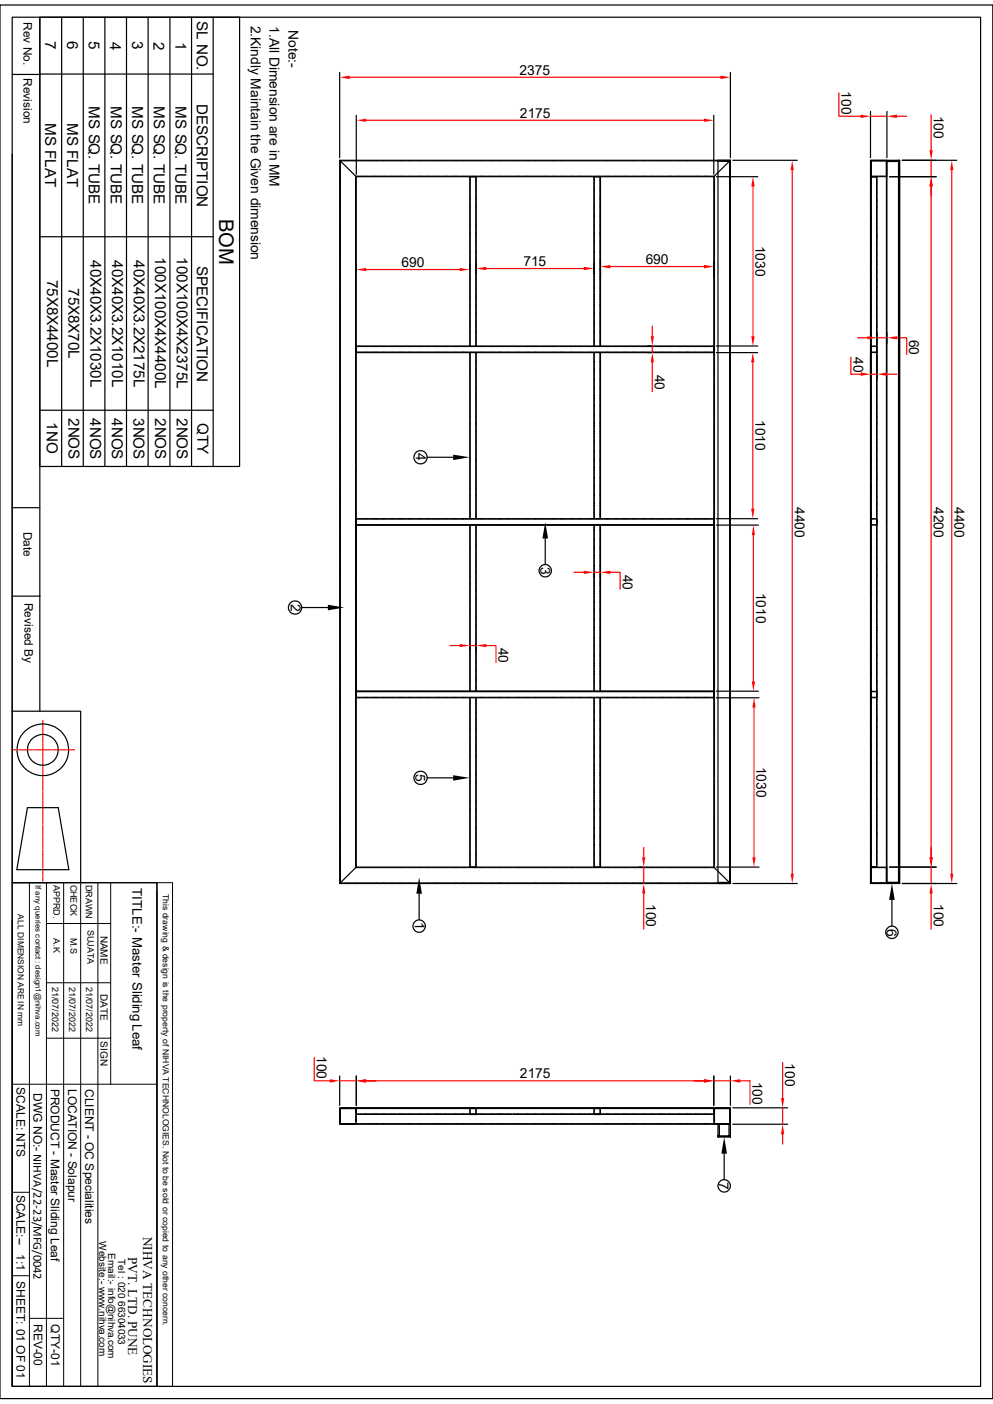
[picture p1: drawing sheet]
<svg xmlns="http://www.w3.org/2000/svg" width="210mm" height="297mm" viewBox="0 0 210 297" stroke-linecap="round" stroke-linejoin="round" font-family="sans-serif">
<defs><g id="words">
<text font-size="4.3" x="46.4" y="46.3" transform="rotate(90 46.4 46.3)">BOM</text>
<g font-size="3.2">
<text x="41.7" y="4.5" transform="rotate(90 41.7 4.5)">SL NO.</text>
<text x="9.6" y="8.8" transform="rotate(90 9.6 8.8)">7</text>
<text x="14.2" y="8.8" transform="rotate(90 14.2 8.8)">6</text>
<text x="18.8" y="8.8" transform="rotate(90 18.8 8.8)">5</text>
<text x="23.3" y="8.8" transform="rotate(90 23.3 8.8)">4</text>
<text x="27.9" y="8.8" transform="rotate(90 27.9 8.8)">3</text>
<text x="32.5" y="8.8" transform="rotate(90 32.5 8.8)">2</text>
<text x="37.1" y="8.9" transform="rotate(90 37.1 8.9)">1</text>
<text x="18.8" y="22.5" transform="rotate(90 18.8 22.5)">MS SQ. TUBE</text>
<text x="23.4" y="22.5" transform="rotate(90 23.4 22.5)">MS SQ. TUBE</text>
<text x="28" y="22.5" transform="rotate(90 28 22.5)">MS SQ. TUBE</text>
<text x="32.6" y="22.5" transform="rotate(90 32.6 22.5)">MS SQ. TUBE</text>
<text x="37.1" y="22.5" transform="rotate(90 37.1 22.5)">MS SQ. TUBE</text>
<text x="41.7" y="22" transform="rotate(90 41.7 22)">DESCRIPTION</text>
<text x="9.6" y="26" transform="rotate(90 9.6 26)">MS FLAT</text>
<text x="14.2" y="26" transform="rotate(90 14.2 26)">MS FLAT</text>
<text x="9.9" y="59.1" transform="rotate(90 9.9 59.1)">75X8X4400L</text>
<text x="19.1" y="55" transform="rotate(90 19.1 55)">40X40X3.2X1030L</text>
<text x="23.7" y="55" transform="rotate(90 23.7 55)">40X40X3.2X1010L</text>
<text x="28.3" y="55" transform="rotate(90 28.3 55)">40X40X3.2X2175L</text>
<text x="32.9" y="54.4" transform="rotate(90 32.9 54.4)">100X100X4X4400L</text>
<text x="37.4" y="54.4" transform="rotate(90 37.4 54.4)">100X100X4X2375L</text>
<text x="41.7" y="56.2" transform="rotate(90 41.7 56.2)">SPECIFICATION</text>
<text x="14.5" y="60.9" transform="rotate(90 14.5 60.9)">75X8X70L</text>
<text x="9.9" y="89.3" transform="rotate(90 9.9 89.3)">1NO</text>
<text x="14.5" y="88.4" transform="rotate(90 14.5 88.4)">2NOS</text>
<text x="19.1" y="88.4" transform="rotate(90 19.1 88.4)">4NOS</text>
<text x="23.7" y="88.4" transform="rotate(90 23.7 88.4)">4NOS</text>
<text x="28.2" y="88.4" transform="rotate(90 28.2 88.4)">3NOS</text>
<text x="32.9" y="88.4" transform="rotate(90 32.9 88.4)">2NOS</text>
<text x="37.4" y="88.4" transform="rotate(90 37.4 88.4)">2NOS</text>
<text x="41.7" y="89.4" transform="rotate(90 41.7 89.4)">QTY</text>
</g>
<g font-size="2.9">
<text x="53.1" y="5.4" transform="rotate(90 53.1 5.4)">2.Kindly Maintain the Given dimension</text>
<text x="57" y="5.5" transform="rotate(90 57 5.5)">1.All Dimension are in MM</text>
<text x="61" y="6.3" transform="rotate(90 61 6.3)">Note:-</text>
<text x="109.9" y="15.8">2375</text>
<text x="178" y="19.3" transform="rotate(90 178 19.3)">100</text>
<text x="109.9" y="24.9">2175</text>
<text x="197.5" y="24.5" transform="rotate(90 197.5 24.5)">100</text>
<text x="159.8" y="51.9" transform="rotate(90 159.8 51.9)">1030</text>
<text x="84.9" y="56.5">690</text>
<text x="110.7" y="56.2">715</text>
<text x="136.6" y="55.8">690</text>
<text x="192.3" y="71.9" transform="rotate(90 192.3 71.9)">60</text>
<text x="180.5" y="75.5" transform="rotate(90 180.5 75.5)">40</text>
<text x="138.5" y="79.2" transform="rotate(90 138.5 79.2)">40</text>
<text x="159.8" y="88.8" transform="rotate(90 159.8 88.8)">1010</text>
<text x="88.1" y="95.8" transform="rotate(90 88.1 95.8)">4</text>
<text x="168.1" y="107.2" transform="rotate(90 168.1 107.2)">4400</text>
<text x="197.5" y="107.2" transform="rotate(90 197.5 107.2)">4200</text>
<text x="201.8" y="107.2" transform="rotate(90 201.8 107.2)">4400</text>
<text x="114.3" y="119.9" transform="rotate(90 114.3 119.9)">3</text>
<text x="131.7" y="121.5" transform="rotate(90 131.7 121.5)">40</text>
<text x="159.9" y="125.3" transform="rotate(90 159.9 125.3)">1010</text>
<text x="61.5" y="127.8" transform="rotate(90 61.5 127.8)">2</text>
<text x="105.5" y="137" transform="rotate(90 105.5 137)">40</text>
<text x="87.9" y="163.7" transform="rotate(90 87.9 163.7)">5</text>
<text x="160" y="162.2" transform="rotate(90 160 162.2)">1030</text>
<text x="136.7" y="191.3" transform="rotate(90 136.7 191.3)">100</text>
<text x="197.5" y="191.3" transform="rotate(90 197.5 191.3)">100</text>
<text x="87.7" y="195.1" transform="rotate(90 87.7 195.1)">1</text>
<text x="187.5" y="196.4" transform="rotate(90 187.5 196.4)">6</text>
<text x="67" y="223.4" transform="rotate(90 67 223.4)">100</text>
<text x="166.1" y="225" transform="rotate(90 166.1 225)">100</text>
<text x="109.9" y="228.1">2175</text>
<text x="159.2" y="228.9" transform="rotate(90 159.2 228.9)">100</text>
<text x="152.1" y="250.1" transform="rotate(90 152.1 250.1)">7</text>
</g>
<g font-size="2.8">
<text x="28" y="187.8" transform="rotate(90 28 187.8)">TITLE:- Master Sliding Leaf</text>
<text x="30.3" y="261.6" transform="rotate(90 30.3 261.6)">NIHVA TECHNOLOGIES</text>
<text x="27.1" y="265.9" transform="rotate(90 27.1 265.9)">PVT. LTD. PUNE</text>
</g>
<g font-size="2.5">
<text x="5" y="4.7" transform="rotate(90 5 4.7)">Rev No.</text>
<text x="5" y="16.6" transform="rotate(90 5 16.6)">Revision</text>
<text x="5" y="112.5" transform="rotate(90 5 112.5)">Date</text>
<text x="5.2" y="127.5" transform="rotate(90 5.2 127.5)">Revised By</text>
<text x="3.5" y="230" transform="rotate(90 3.5 230)">SCALE: NTS</text>
<text x="7.1" y="231.2" transform="rotate(90 7.1 231.2)">DWG NO:- NIHVA/22-23/MFG/0042</text>
<text x="10.8" y="230.3" transform="rotate(90 10.8 230.3)">PRODUCT - Master Sliding Leaf</text>
<text x="14.4" y="230.3" transform="rotate(90 14.4 230.3)">LOCATION - Solapur</text>
<text x="18" y="230.4" transform="rotate(90 18 230.4)">CLIENT - OC Specialities</text>
<text x="3.5" y="252.7" transform="rotate(90 3.5 252.7)">SCALE:--</text>
<text x="3.5" y="265.3" transform="rotate(90 3.5 265.3)">1:1</text>
<text x="3.5" y="271" transform="rotate(90 3.5 271)">SHEET: 01 OF 01</text>
<text x="7.2" y="280" transform="rotate(90 7.2 280)">REV-00</text>
<text x="10.8" y="280.2" transform="rotate(90 10.8 280.2)">QTY-01</text>
</g>
<g font-size="2.1">
<text x="21.3" y="197.9" transform="rotate(90 21.3 197.9)">NAME</text>
<text x="21.3" y="210.3" transform="rotate(90 21.3 210.3)">DATE</text>
<text x="21.3" y="220.3" transform="rotate(90 21.3 220.3)">SIGN</text>
<text x="21" y="262.6" transform="rotate(90 21 262.6)">Website:- www.nihva.com</text>
<text x="22.9" y="265" transform="rotate(90 22.9 265)">Email:- info@nihva.com</text>
<text x="25" y="266.3" transform="rotate(90 25 266.3)">Tel : 020 66304033</text>
</g>
<g font-size="1.9">
<text x="11.3" y="187.2" transform="rotate(90 11.3 187.2)">APPRD.</text>
<text x="14.9" y="187.1" transform="rotate(90 14.9 187.1)">CHECK</text>
<text x="18.1" y="187.2" transform="rotate(90 18.1 187.2)">DRAWN</text>
<text x="18.5" y="196.7" transform="rotate(90 18.5 196.7)">SUJATA</text>
<text x="11.3" y="198.5" transform="rotate(90 11.3 198.5)">A.K</text>
<text x="14.9" y="198.3" transform="rotate(90 14.9 198.3)">M.S</text>
<text x="11" y="208.7" transform="rotate(90 11 208.7)">21/07/2022</text>
<text x="14.6" y="208.7" transform="rotate(90 14.6 208.7)">21/07/2022</text>
<text x="18.2" y="208.7" transform="rotate(90 18.2 208.7)">21/07/2022</text>
</g>
<g font-size="1.8">
<text x="34.5" y="189.1" transform="rotate(90 34.5 189.1)">This drawing &amp; design is the property of NIHVA TECHNOLOGIES. Not to be sold or copied to any other concern.</text>
<text x="3.8" y="193.4" transform="rotate(90 3.8 193.4)">ALL DIMENSION ARE IN mm</text>
</g>
<text font-size="1.7" x="7.5" y="187.2" transform="rotate(90 7.5 187.2)">If any queries contact : design1@nihva.com</text>
</g></defs>
<g fill="none" stroke="#000" stroke-width=".25">
<path d="M0 1.1h210v294.8h-210zM2.6 3.6h204.8v289.7h-204.8zM2.6 15.7h5.8M8.4 3.6v146.9M2.6 32.6v117.9h14.5v36.2M71.8 33.9l3.6 3.5M71.8 33.9h82.7v153h-82.7zM75.4 37.4h75.6v146h-75.6zM154.5 33.9l-3.5 3.5M155 33.9h13.6M184.1 33.9h3.5v153h-3.5zM75.4 73.2h75.6v1.4h-75.6z"/>
<path d="M99.4 73.2v-35.8h1.3v35.8M99.4 74.6v35.1M100.7 74.6v35.1M125.6 73.2v-35.8h1.4v35.8M125.6 74.6v35.1M127 74.6v35.1M2.6 107.4h5.8M75.4 109.7h75.6v1.4h-75.6zM75.4 111.1h75.6v35.1h-75.6zM99.4 111.1v35.1M100.7 111.1v35.1M125.6 111.1v35.1"/>
<path d="M127 111.1v35.1M2.6 126.1h5.8M2.6 150.5v36.2M75.4 146.2h75.6v1.4h-75.6zM99.4 147.6v35.8h1.3v-35.8M125.6 147.6v35.8h1.4v-35.8M5.8 170.9h6.5l2.3 13.1h-11zM2.6 186.7h30.6v106.6h-30.6zM2.6 194.8v98.5M75.4 183.4l-3.6 3.5M151 183.4l3.5 3.5M155 186.9h13.6"/>
<path d="M71.8 234.4h82.7v3.4h-82.7z"/>
<circle cx="9.1" cy="158.6" r="5.5"/>
<circle cx="9.1" cy="158.6" r="3.3"/>
</g>
<g fill="none" stroke="#000" stroke-width=".21">
<path d="M72 34.3v.2M72 34.6v.2M72 34.9v.2M72 35.3v.2M72 35.6v.2M72 35.9v.3M72 36.3v.2M72 36.6v.2M72 36.9v.2M72 37.3v.2M72 37.6v.2M72 37.9v.2"/>
<path d="M72 38.3v.2M72 38.6v.2M72 38.9v.2M72 39.2v.3M72 39.6v.2M72 39.9v.2M72.2 34l-.2 .2M72.3 34h.2M72.6 34h.3M73 34h.2M73.3 34h.2M73.6 34h.2"/>
<path d="M74 34h.2M74.3 34h.2M74.6 34h.2M75 34h.2M75.2 37.6v.2M75.2 37.9v.2M75.2 38.3v.2M75.2 38.6v.2M75.2 38.9v.2M75.2 39.2v.3M75.2 39.6v.2M75.2 39.9v.2"/>
<path d="M75.3 34h.2M75.4 37.3h-.2v.2M75.4 37.3h.3M75.6 34h.2M75.8 37.3h.2M75.9 34h.3M76.1 37.3h.2M76.3 34h.2M76.5 37.3h.2M76.6 34h.2M76.8 37.3h.2M77 34h.2"/>
<path d="M77.1 37.3h.2M77.3 34h.2M77.4 37.3h.2M77.6 34h.2M77.8 37.3h.2M77.9 34h.2M78.1 37.3h.2M78.3 34h.2M78.4 37.3h.3M78.6 34h.2M78.8 37.3h.2M78.9 34h.3"/>
<path d="M79.1 37.3h.2M79.2 34h.3M79.4 37.3h.2M79.6 34h.2M79.8 37.3h.2M79.9 34h.2M80.1 37.3h.2M80.3 34h.2M80.4 37.3h.2M80.6 34h.2M80.8 37.3h.2M80.9 34h.3"/>
<path d="M81.1 37.3h.2M81.2 34h.2M81.4 37.3h.2M81.6 34h.2M81.7 37.3h.3M81.9 34h.2M82.1 37.3h.2M82.3 34h.2M82.4 37.3h.2M82.6 34h.2M82.7 37.3h.3M82.9 34h.2"/>
<path d="M83.1 37.3h.2M83.2 34h.2M83.4 37.3h.2M83.6 34h.2M83.7 37.3h.2M83.9 34h.2M84.1 37.3h.2M84.2 34h.3M84.4 37.3h.2M84.5 34h.3M84.7 37.3h.3M84.9 34h.2"/>
<path d="M85 37.3h.3M85.2 34h.2M85.4 37.3h.2M85.6 34h.2M85.7 37.3h.2M85.9 34h.2M86.1 37.3h.2M86.2 34h.2M86.4 37.3h.2M86.5 34h.3M86.7 37.3h.3M86.9 34h.2"/>
<path d="M87 37.3h.2M87.2 34h.2M87.4 37.3h.2M87.5 34h.3M87.7 37.3h.2M87.9 34h.2M88.1 37.3h.2M88.2 34h.2M88.3 37.3h.3M88.5 34h.3M88.7 37.3h.2M88.9 34h.2"/>
<path d="M89 37.3h.2M89.2 34h.2M89.4 37.3h.2M89.5 34h.2M89.7 37.3h.2M89.9 34h.2M90 37.3h.3M90.2 34h.2M90.3 37.3h.3M90.5 34h.3M90.7 37.3h.2M90.8 34h.3"/>
<path d="M91 37.3h.2M91.2 34h.2M91.4 37.3h.2M91.5 34h.2M91.7 37.3h.2M91.9 34h.2M92 37.3h.2M92.2 34h.2M92.3 37.3h.3M92.5 34h.3M92.7 37.3h.2M92.8 34h.2"/>
<path d="M93 37.3h.2M93.2 34h.2M93.3 37.3h.3M93.5 34h.2M93.7 37.3h.2M93.9 34h.2M94 37.3h.2M94.1 34h.3M94.3 37.3h.3M94.5 34h.2M94.7 37.3h.2M94.8 34h.2"/>
<path d="M95 37.3h.2M95.2 34h.2M95.3 37.3h.2M95.5 34h.2M95.7 37.3h.2M95.8 34h.3M96 37.3h.2M96.1 34h.3M96.3 37.3h.3M96.5 34h.2M96.6 37.3h.3M96.8 34h.2"/>
<path d="M97 37.3h.2M97.2 34h.2M97.3 37.3h.2M97.5 34h.2M97.7 37.3h.2M97.8 34h.2M98 37.3h.2M98.1 34h.3M98.3 37.3h.2M98.5 34h.2M98.6 37.3h.2M98.8 34h.2"/>
<path d="M99 37.3h.2M99.1 34h.3M99.3 37.3h.2M99.4 37.6v.2M99.4 37.9v.3M99.4 38.3v.2M99.4 38.6v.2M99.4 38.9v.3M99.4 39.3v.2M99.4 39.6v.2M99.4 39.9v.3M99.5 34h.2"/>
<path d="M99.7 37.3h.2M99.7 37.4h-.3v.1M99.7 37.4h.3M99.8 34h.2M99.9 37.3h.3M100.1 37.4h.2M100.1 34h.2M100.3 37.3h.2M100.4 37.4h.2v.1M100.5 34h.2M100.6 37.6v.2M100.6 37.9v.3"/>
<path d="M100.6 38.3v.2M100.6 38.6v.2M100.6 38.9v.3M100.6 39.3v.2M100.6 39.6v.2M100.6 39.9v.3M100.6 37.3h.2M100.8 34h.2M101 37.3h.2M101.1 34h.2M101.3 37.3h.2M101.5 34h.2"/>
<path d="M101.6 37.3h.3M101.8 34h.2M101.9 37.3h.3M102.1 34h.2M102.3 37.3h.2M102.4 34h.3M102.6 37.3h.2M102.8 34h.2M103 37.3h.2M103.1 34h.2M103.3 37.3h.2M103.5 34h.2"/>
<path d="M103.6 37.3h.2M103.8 34h.2M103.9 37.3h.2M104.1 34h.2M104.3 37.3h.2M104.4 34h.2M104.6 37.3h.2M104.8 34h.2M104.9 37.3h.3M105.1 34h.2M105.3 37.3h.2M105.4 34h.3"/>
<path d="M105.6 37.3h.2M105.7 34h.3M105.9 37.3h.2M106.1 34h.2M106.3 37.3h.2M106.4 34h.2M106.6 37.3h.2M106.8 34h.2M106.9 37.3h.2M107.1 34h.2M107.3 37.3h.2M107.4 34h.3"/>
<path d="M107.6 37.3h.2M107.7 34h.2M107.9 37.3h.2M108.1 34h.2M108.2 37.3h.3M108.4 34h.2M108.6 37.3h.2M108.8 34h.2M108.9 37.3h.2M109.1 34h.2M109.2 37.3h.3M109.4 34h.2"/>
<path d="M109.6 37.3h.2M109.7 34h.2M109.9 37.3h.2M110.1 34h.2M110.2 37.3h.2M110.4 34h.2M110.6 37.3h.2M110.7 34h.3M110.9 37.3h.2M111.1 34h.2M111.2 37.3h.3M111.4 34h.2"/>
<path d="M111.5 37.3h.3M111.7 34h.2M111.9 37.3h.2M112.1 34h.2M112.2 37.3h.2M112.4 34h.2M112.6 37.3h.2M112.7 34h.2M112.9 37.3h.2M113 34h.3M113.2 37.3h.3M113.4 34h.2"/>
<path d="M113.5 37.3h.2M113.7 34h.2M113.9 37.3h.2M114 34h.3M114.2 37.3h.2M114.4 34h.2M114.6 37.3h.2M114.7 34h.2M114.9 37.3h.2M115 34h.3M115.2 37.3h.2M115.4 34h.2"/>
<path d="M115.5 37.3h.2M115.7 34h.2M115.9 37.3h.2M116 34h.2M116.2 37.3h.2M116.4 34h.2M116.5 37.3h.3M116.7 34h.2M116.8 37.3h.3M117 34h.3M117.2 37.3h.2M117.3 34h.3"/>
<path d="M117.5 37.3h.2M117.7 34h.2M117.9 37.3h.2M118 34h.2M118.2 37.3h.2M118.4 34h.2M118.5 37.3h.2M118.7 34h.2M118.8 37.3h.3M119 34h.3M119.2 37.3h.2M119.3 34h.2"/>
<path d="M119.5 37.3h.2M119.7 34h.2M119.8 37.3h.3M120 34h.2M120.2 37.3h.2M120.4 34h.2M120.5 37.3h.2M120.7 34h.2M120.8 37.3h.3M121 34h.2M121.2 37.3h.2M121.3 34h.2"/>
<path d="M121.5 37.3h.2M121.7 34h.2M121.8 37.3h.2M122 34h.2M122.2 37.3h.2M122.3 34h.3M122.5 37.3h.2M122.6 34h.3M122.8 37.3h.3M123 34h.2M123.1 37.3h.3M123.3 34h.2"/>
<path d="M123.5 37.3h.2M123.7 34h.2M123.8 37.3h.2M124 34h.2M124.2 37.3h.2M124.3 34h.2M124.5 37.3h.2M124.6 34h.3M124.8 37.3h.2M125 34h.2M125.1 37.3h.2M125.3 34h.2"/>
<path d="M125.5 37.3h.2M125.6 34h.3M125.7 37.6v.2M125.7 37.9v.3M125.7 38.3v.2M125.7 38.6v.2M125.7 38.9v.3M125.7 39.3v.2M125.7 39.6v.2M125.7 39.9v.3M125.8 37.3h.2M125.9 37.4h-.2v.1"/>
<path d="M126 34h.2M126 37.4h.2M126.2 37.3h.2M126.3 34h.2M126.3 37.4h.3M126.4 37.3h.3M126.6 34h.2M126.7 37.4h.2v.1M126.8 37.3h.2M126.9 37.6v.2M126.9 37.9v.3M126.9 38.3v.2"/>
<path d="M126.9 38.6v.2M126.9 38.9v.3M126.9 39.3v.2M126.9 39.6v.2M126.9 39.9v.3M127 34h.2M127.1 37.3h.2M127.3 34h.2M127.5 37.3h.2M127.6 34h.2M127.8 37.3h.2M128 34h.2"/>
<path d="M128.1 37.3h.3M128.3 34h.2M128.4 37.3h.3M128.6 34h.2M128.8 37.3h.2M128.9 34h.3M129.1 37.3h.2M129.3 34h.2M129.5 37.3h.2M129.6 34h.2M129.8 37.3h.2M130 34h.2"/>
<path d="M130.1 37.3h.2M130.3 34h.2M130.4 37.3h.2M130.6 34h.2M130.8 37.3h.2M130.9 34h.2M131.1 37.3h.2M131.3 34h.2M131.4 37.3h.3M131.6 34h.2M131.8 37.3h.2M131.9 34h.3"/>
<path d="M132.1 37.3h.2M132.2 34h.3M132.4 37.3h.2M132.6 34h.2M132.8 37.3h.2M132.9 34h.2M133.1 37.3h.2M133.3 34h.2M133.4 37.3h.2M133.6 34h.2M133.8 37.3h.2M133.9 34h.3"/>
<path d="M134.1 37.3h.2M134.2 34h.3M134.4 37.3h.2M134.6 34h.2M134.7 37.3h.3M134.9 34h.2M135.1 37.3h.2M135.3 34h.2M135.4 37.3h.2M135.6 34h.2M135.7 37.3h.3M135.9 34h.2"/>
<path d="M136.1 37.3h.2M136.2 34h.2M136.4 37.3h.2M136.6 34h.2M136.7 37.3h.2M136.9 34h.2M137.1 37.3h.2M137.2 34h.3M137.4 37.3h.2M137.6 34h.2M137.7 37.3h.3M137.9 34h.2"/>
<path d="M138 37.3h.3M138.2 34h.2M138.4 37.3h.2M138.6 34h.2M138.7 37.3h.2M138.9 34h.2M139.1 37.3h.2M139.2 34h.2M139.4 37.3h.2M139.5 34h.3M139.7 37.3h.3M139.9 34h.2"/>
<path d="M140 37.3h.3M140.2 34h.2M140.4 37.3h.2M140.5 34h.3M140.7 37.3h.2M140.9 34h.2M141.1 37.3h.2M141.2 34h.2M141.4 37.3h.2M141.5 34h.3M141.7 37.3h.2M141.9 34h.2"/>
<path d="M142 37.3h.2M142.2 34h.2M142.4 37.3h.2M142.5 34h.2M142.7 37.3h.2M142.9 34h.2M143 37.3h.3M143.2 34h.2M143.3 37.3h.3M143.5 34h.3M143.7 37.3h.2M143.8 34h.3"/>
<path d="M144 37.3h.2M144.2 34h.2M144.4 37.3h.2M144.5 34h.2M144.7 37.3h.2M144.9 34h.2M145 37.3h.2M145.2 34h.2M145.3 37.3h.3M145.5 34h.3M145.7 37.3h.2M145.8 34h.3"/>
<path d="M146 37.3h.2M146.2 34h.2M146.3 37.3h.3M146.5 34h.2M146.7 37.3h.2M146.9 34h.2M147 37.3h.2M147.2 34h.2M147.3 37.3h.3M147.5 34h.2M147.7 37.3h.2M147.8 34h.2"/>
<path d="M148 37.3h.2M148.2 34h.2M148.3 37.3h.2M148.5 34h.2M148.7 37.3h.2M148.8 34h.3M149 37.3h.2M149.1 34h.3M149.3 37.3h.3M149.5 34h.2M149.6 37.3h.3M149.8 34h.2"/>
<path d="M150 37.3h.2M150.2 34h.2M150.3 37.3h.2M150.5 34h.2M150.7 37.3h.2M150.8 34h.2M151 37.3h.1v.2M151.1 34h.3M151.1 37.6v.2M151.1 37.9v.2M151.1 38.3v.2M151.1 38.6v.2"/>
<path d="M151.1 38.9v.2M151.1 39.2v.3M151.1 39.6v.2M151.1 39.9v.2M151.5 34h.2M151.8 34h.2M152.1 34h.3M152.5 34h.2M152.8 34h.2M153.1 34h.3M153.5 34h.2M153.8 34h.2"/>
<path d="M154.1 34l.2 .2M154.3 34.3v.2M154.3 34.6v.2M154.3 34.9v.2M154.3 35.3v.2M154.3 35.6v.2M154.3 35.9v.3M154.3 36.3v.2M154.3 36.6v.2M154.3 36.9v.2M154.3 37.3v.2M154.3 37.6v.2"/>
<path d="M154.3 37.9v.2M154.3 38.3v.2M154.3 38.6v.2M154.3 38.9v.2M154.3 39.2v.3M154.3 39.6v.2M154.3 39.9v.2M184.1 34.2v.2M184.1 34.5v.3M184.1 34.9v.2M184.1 35.2v.2M184.1 35.5v.2"/>
<path d="M184.1 35.9v.2M184.1 36.2v.2M184.1 36.5v.2M184.1 36.8v.3M184.1 37.8v.2M184.1 38.1v.2M184.1 38.4v.3M184.1 38.7v.2M184.1 39.1v.2M184.1 39.4v.2M184.1 39.8v.2M184.1 37.2v.2h.2"/>
<path d="M184.2 37.8v.2M184.2 38.1v.2M184.2 38.4v.3M184.2 38.7v.2M184.2 39.1v.2M184.2 39.4v.2M184.2 39.8v.2M184.3 34.2v-.2h.2h-.2v.2M184.3 37v.3h.2M184.3 37.4h-.2v.2M184.3 34.3v2.8M184.3 37.3v.2"/>
<path d="M184.3 37.6v.2M184.3 37.9v.2M184.3 38.3v.2M184.3 38.6v.2M184.3 38.9v.2M184.3 39.2v.3M184.3 39.6v.2M184.3 39.9v.2M184.3 33.9h-.2v.2M184.4 37.4h.6M184.4 33.9h.3M184.4 37.5h-.2v.1"/>
<path d="M184.5 37.5h.2M184.6 34h.2M184.6 37.3h.2M184.7 33.9h.3M184.9 37.5h.2M184.9 34h.2M184.9 37.3h.2M185 37.4h.3M185.1 33.9h.2M185.2 37.5h.2v.1M185.3 34h.2M185.3 37.3h.2"/>
<path d="M185.4 37.8v.2M185.4 38.1v.2M185.4 38.4v.3M185.4 38.7v.2M185.4 39.1v.2M185.4 39.4v.2M185.4 39.8v.2M185.4 37.4h.1v.2M185.4 33.9h.2M185.4 37.4h.2M185.5 37.8v.2M185.5 38.1v.2"/>
<path d="M185.5 38.4v.3M185.5 38.7v.2M185.5 39.1v.2M185.5 39.4v.2M185.5 39.8v.2M185.6 34h.2M185.6 37.3h.2M185.8 37.4h.2M185.8 33.9h.2M185.9 34h.2M185.9 37.3h.2M186.1 37.4h.2"/>
<path d="M186.1 33.9h.2M186.2 34h.3M186.2 37.3h.3M186.4 33.9h.2M186.4 37.4h.2M186.6 34h.2M186.6 37.3h.2M186.7 37.4h.2M186.7 33.9h.2M186.9 34h.2M186.9 37.3h.2M187.1 33.9h.2"/>
<path d="M187.1 37.4h.2M187.2 37.3h.3M187.4 33.9h.2v.2M187.5 34.2v-.2h-.3h.3v.2M187.5 34.3v3.2M187.5 37.6v.2M187.5 37.9v.2M187.5 38.3v.2M187.5 38.6v.2M187.5 38.9v.2M187.5 39.2v.3M187.5 39.6v.2"/>
<path d="M187.5 39.9v.2M187.6 37.2v.2h-.2M187.6 34.2v.2M187.6 34.5v.3M187.6 34.9v.2M187.6 35.2v.2M187.6 35.5v.2M187.6 35.9v.2M187.6 36.2v.2M187.6 36.5v.2M187.6 36.8v.3M72 40.2v.3"/>
<path d="M72 40.6v.2M72 40.9v.2M72 41.2v.2M72 41.6v.2M72 41.9v.2M72 42.2v.3M72 42.5v.3M72 42.9v.2M72 43.2v.2M72 43.6v.2M72 43.9v.2M72 44.2v.2"/>
<path d="M72 44.5v.2M72 44.9v.2M72 45.2v.2M72 45.6v.2M72 45.8v.3M72 46.2v.2M72 46.5v.2M72 46.9v.2M72 47.2v.2M72 47.5v.3M72 47.8v.3M72 48.2v.2"/>
<path d="M72 48.5v.2M72 48.9v.2M72 49.2v.2M72 49.5v.2M72 49.8v.3M72 50.2v.2M72 50.5v.2M72 50.8v.3M72 51.2v.2M72 51.5v.2M72 51.8v.3M72 52.2v.2"/>
<path d="M72 52.5v.2M72 52.8v.2M72 53.2v.2M72 53.5v.2M72 53.8v.2M72 54.1v.3M72 54.5v.2M72 54.8v.2M72 55.2v.2M72 55.5v.2M72 55.8v.2M72 56.1v.2"/>
<path d="M72 56.5v.2M72 56.8v.2M72 57.1v.3M72 57.4v.3M72 57.8v.2M72 58.1v.2M72 58.5v.2M72 58.8v.2M72 59.1v.3M72 59.4v.3M72 59.8v.2M75.2 40.2v.3"/>
<path d="M75.2 40.6v.2M75.2 40.9v.2M75.2 41.2v.2M75.2 41.6v.2M75.2 41.9v.2M75.2 42.2v.3M75.2 42.5v.3M75.2 42.9v.2M75.2 43.2v.2M75.2 43.6v.2M75.2 43.9v.2M75.2 44.2v.3"/>
<path d="M75.2 44.5v.2M75.2 44.9v.2M75.2 45.2v.2M75.2 45.6v.2M75.2 45.8v.3M75.2 46.2v.2M75.2 46.5v.2M75.2 46.9v.2M75.2 47.2v.2M75.2 47.5v.3M75.2 47.8v.3M75.2 48.2v.2"/>
<path d="M75.2 48.5v.2M75.2 48.9v.2M75.2 49.2v.2M75.2 49.5v.2M75.2 49.8v.3M75.2 50.2v.2M75.2 50.5v.2M75.2 50.8v.3M75.2 51.2v.2M75.2 51.5v.2M75.2 51.8v.3M75.2 52.2v.2"/>
<path d="M75.2 52.5v.2M75.2 52.8v.2M75.2 53.2v.2M75.2 53.5v.2M75.2 53.8v.2M75.2 54.1v.3M75.2 54.5v.2M75.2 54.8v.2M75.2 55.2v.2M75.2 55.5v.2M75.2 55.8v.2M75.2 56.1v.2"/>
<path d="M75.2 56.5v.2M75.2 56.8v.2M75.2 57.2v.2M75.2 57.4v.3M75.2 57.8v.2M75.2 58.1v.2M75.2 58.5v.2M75.2 58.8v.2M75.2 59.1v.3M75.2 59.4v.3M75.2 59.8v.2M99.4 40.3v.2"/>
<path d="M99.4 40.6v.2M99.4 40.9v.2M99.4 41.3v.2M99.4 41.6v.2M99.4 41.9v.3M99.4 42.2v.3M99.4 42.6v.2M99.4 42.9v.2M99.4 43.3v.2M99.4 43.6v.2M99.4 43.9v.2M99.4 44.2v.2"/>
<path d="M99.4 44.6v.2M99.4 44.9v.2M99.4 45.3v.2M99.4 45.6v.2M99.4 45.9v.2M99.4 46.2v.2M99.4 46.6v.2M99.4 46.9v.2M99.4 47.2v.3M99.4 47.5v.3M99.4 47.9v.2M99.4 48.2v.2"/>
<path d="M99.4 48.6v.2M99.4 48.9v.2M99.4 49.2v.2M99.4 49.5v.3M99.4 49.9v.2M99.4 50.2v.2M99.4 50.5v.3M99.4 50.9v.2M99.4 51.2v.2M99.4 51.5v.2M99.4 51.9v.2M99.4 52.2v.2"/>
<path d="M99.4 52.5v.2M99.4 52.9v.2M99.4 53.2v.2M99.4 53.5v.2M99.4 53.8v.3M99.4 54.2v.2M99.4 54.5v.2M99.4 54.8v.3M99.4 55.2v.2M99.4 55.5v.2M99.4 55.8v.2M99.4 56.2v.2"/>
<path d="M99.4 56.5v.2M99.4 56.8v.3M99.4 57.1v.3M99.4 57.5v.2M99.4 57.8v.2M99.4 58.2v.2M99.4 58.5v.2M99.4 58.8v.3M99.4 59.1v.3M99.4 59.5v.2M99.4 59.8v.2M100.6 40.3v.2"/>
<path d="M100.6 40.6v.2M100.6 40.9v.2M100.6 41.3v.2M100.6 41.6v.2M100.6 41.9v.3M100.6 42.2v.3M100.6 42.6v.2M100.6 42.9v.2M100.6 43.3v.2M100.6 43.6v.2M100.6 43.9v.2M100.6 44.2v.2"/>
<path d="M100.6 44.6v.2M100.6 44.9v.2M100.6 45.3v.2M100.6 45.6v.2M100.6 45.9v.2M100.6 46.2v.2M100.6 46.6v.2M100.6 46.9v.2M100.6 47.2v.3M100.6 47.5v.3M100.6 47.9v.2M100.6 48.2v.2"/>
<path d="M100.6 48.6v.2M100.6 48.9v.2M100.6 49.2v.2M100.6 49.5v.3M100.6 49.9v.2M100.6 50.2v.2M100.6 50.5v.3M100.6 50.9v.2M100.6 51.2v.2M100.6 51.5v.2M100.6 51.9v.2M100.6 52.2v.2"/>
<path d="M100.6 52.5v.2M100.6 52.9v.2M100.6 53.2v.2M100.6 53.5v.2M100.6 53.8v.3M100.6 54.2v.2M100.6 54.5v.2M100.6 54.8v.3M100.6 55.2v.2M100.6 55.5v.2M100.6 55.8v.2M100.6 56.2v.2"/>
<path d="M100.6 56.5v.2M100.6 56.8v.3M100.6 57.1v.3M100.6 57.5v.2M100.6 57.8v.2M100.6 58.2v.2M100.6 58.5v.2M100.6 58.8v.3M100.6 59.1v.3M100.6 59.5v.2M100.6 59.8v.2M125.7 40.3v.2"/>
<path d="M125.7 40.6v.2M125.7 40.9v.2M125.7 41.3v.2M125.7 41.6v.2M125.7 41.9v.3M125.7 42.2v.3M125.7 42.6v.2M125.7 42.9v.2M125.7 43.3v.2M125.7 43.6v.2M125.7 43.9v.2M125.7 44.2v.2"/>
<path d="M125.7 44.6v.2M125.7 44.9v.2M125.7 45.3v.2M125.7 45.6v.2M125.7 45.9v.2M125.7 46.2v.2M125.7 46.6v.2M125.7 46.9v.2M125.7 47.2v.3M125.7 47.5v.3M125.7 47.9v.2M125.7 48.2v.2"/>
<path d="M125.7 48.6v.2M125.7 48.9v.2M125.7 49.2v.2M125.7 49.5v.3M125.7 49.9v.2M125.7 50.2v.2M125.7 50.5v.3M125.7 50.9v.2M125.7 51.2v.2M125.7 51.5v.2M125.7 51.9v.2M125.7 52.2v.2"/>
<path d="M125.7 52.5v.2M125.7 52.9v.2M125.7 53.2v.2M125.7 53.5v.2M125.7 53.8v.3M125.7 54.2v.2M125.7 54.5v.2M125.7 54.8v.3M125.7 55.2v.2M125.7 55.5v.2M125.7 55.8v.2M125.7 56.2v.2"/>
<path d="M125.7 56.5v.2M125.7 56.8v.3M125.7 57.1v.3M125.7 57.5v.2M125.7 57.8v.2M125.7 58.2v.2M125.7 58.5v.2M125.7 58.8v.3M125.7 59.1v.3M125.7 59.5v.2M125.7 59.8v.2M126.9 40.3v.2"/>
<path d="M126.9 40.6v.2M126.9 40.9v.2M126.9 41.3v.2M126.9 41.6v.2M126.9 41.9v.3M126.9 42.2v.3M126.9 42.6v.2M126.9 42.9v.2M126.9 43.3v.2M126.9 43.6v.2M126.9 43.9v.2M126.9 44.2v.2"/>
<path d="M126.9 44.6v.2M126.9 44.9v.2M126.9 45.3v.2M126.9 45.6v.2M126.9 45.9v.2M126.9 46.2v.2M126.9 46.6v.2M126.9 46.9v.2M126.9 47.2v.3M126.9 47.5v.3M126.9 47.9v.2M126.9 48.2v.2"/>
<path d="M126.9 48.6v.2M126.9 48.9v.2M126.9 49.2v.2M126.9 49.5v.3M126.9 49.9v.2M126.9 50.2v.2M126.9 50.5v.3M126.9 50.9v.2M126.9 51.2v.2M126.9 51.5v.2M126.9 51.9v.2M126.9 52.2v.2"/>
<path d="M126.9 52.5v.2M126.9 52.9v.2M126.9 53.2v.2M126.9 53.5v.2M126.9 53.8v.3M126.9 54.2v.2M126.9 54.5v.2M126.9 54.8v.3M126.9 55.2v.2M126.9 55.5v.2M126.9 55.8v.2M126.9 56.2v.2"/>
<path d="M126.9 56.5v.2M126.9 56.8v.3M126.9 57.1v.3M126.9 57.5v.2M126.9 57.8v.2M126.9 58.2v.2M126.9 58.5v.2M126.9 58.8v.3M126.9 59.1v.3M126.9 59.5v.2M126.9 59.8v.2M151.1 40.2v.3"/>
<path d="M151.1 40.6v.2M151.1 40.9v.2M151.1 41.2v.2M151.1 41.6v.2M151.1 41.9v.2M151.1 42.2v.3M151.1 42.5v.3M151.1 42.9v.2M151.1 43.2v.2M151.1 43.6v.2M151.1 43.9v.2M151.1 44.2v.2"/>
<path d="M151.1 44.5v.2M151.1 44.9v.2M151.1 45.2v.2M151.1 45.6v.2M151.1 45.8v.3M151.1 46.2v.2M151.1 46.5v.2M151.1 46.9v.2M151.1 47.2v.2M151.1 47.5v.3M151.1 47.8v.3M151.1 48.2v.2"/>
<path d="M151.1 48.5v.2M151.1 48.9v.2M151.1 49.2v.2M151.1 49.5v.2M151.1 49.8v.3M151.1 50.2v.2M151.1 50.5v.2M151.1 50.8v.3M151.1 51.2v.2M151.1 51.5v.2M151.1 51.8v.3M151.1 52.2v.2"/>
<path d="M151.1 52.5v.2M151.1 52.8v.2M151.1 53.2v.2M151.1 53.5v.2M151.1 53.8v.2M151.1 54.1v.3M151.1 54.5v.2M151.1 54.8v.2M151.1 55.2v.2M151.1 55.5v.2M151.1 55.8v.2M151.1 56.1v.2"/>
<path d="M151.1 56.5v.2M151.1 56.8v.2M151.1 57.1v.3M151.1 57.4v.3M151.1 57.8v.2M151.1 58.1v.2M151.1 58.5v.2M151.1 58.8v.2M151.1 59.1v.3M151.1 59.4v.3M151.1 59.8v.2M154.3 40.2v.3"/>
<path d="M154.3 40.6v.2M154.3 40.9v.2M154.3 41.2v.2M154.3 41.6v.2M154.3 41.9v.2M154.3 42.2v.3M154.3 42.5v.3M154.3 42.9v.2M154.3 43.2v.2M154.3 43.6v.2M154.3 43.9v.2M154.3 44.2v.3"/>
<path d="M154.3 44.5v.2M154.3 44.9v.2M154.3 45.2v.2M154.3 45.6v.2M154.3 45.8v.3M154.3 46.2v.2M154.3 46.5v.2M154.3 46.9v.2M154.3 47.2v.2M154.3 47.5v.3M154.3 47.8v.3M154.3 48.2v.2"/>
<path d="M154.3 48.5v.2M154.3 48.9v.2M154.3 49.2v.2M154.3 49.5v.2M154.3 49.8v.3M154.3 50.2v.2M154.3 50.5v.2M154.3 50.8v.3M154.3 51.2v.2M154.3 51.5v.2M154.3 51.8v.3M154.3 52.2v.2"/>
<path d="M154.3 52.5v.2M154.3 52.8v.2M154.3 53.2v.2M154.3 53.5v.2M154.3 53.8v.2M154.3 54.1v.3M154.3 54.5v.2M154.3 54.8v.2M154.3 55.2v.2M154.3 55.5v.2M154.3 55.8v.2M154.3 56.1v.2"/>
<path d="M154.3 56.5v.2M154.3 56.8v.2M154.3 57.2v.2M154.3 57.4v.3M154.3 57.8v.2M154.3 58.1v.2M154.3 58.5v.2M154.3 58.8v.2M154.3 59.1v.3M154.3 59.4v.3M154.3 59.8v.2M184.1 40.1v.2"/>
<path d="M184.1 40.4v.2M184.1 40.7v.2M184.1 41.1v.2M184.1 41.4v.2M184.1 41.7v.3M184.1 42v.3M184.1 42.4v.2M184.1 42.7v.2M184.1 43.1v.2M184.1 43.4v.2M184.1 43.7v.2M184.1 44v.3"/>
<path d="M184.1 44.4v.2M184.1 44.7v.2M184.1 45v.3M184.1 45.4v.2M184.1 45.7v.2M184.1 46v.3M184.1 46.4v.2M184.1 46.7v.2M184.1 47v.2M184.1 47.4v.2M184.1 47.7v.2M184.1 48v.3"/>
<path d="M184.1 48.3v.3M184.1 48.7v.2M184.1 49v.2M184.1 49.4v.2M184.1 49.7v.2M184.1 50v.2M184.1 50.3v.2M184.1 50.7v.2M184.1 51v.2M184.1 51.4v.2M184.1 51.6v.3M184.1 52v.2"/>
<path d="M184.1 52.3v.2M184.1 52.7v.2M184.1 53v.2M184.1 53.3v.3M184.1 53.6v.3M184.1 54v.2M184.1 54.3v.2M184.1 54.7v.2M184.1 55v.2M184.1 55.3v.2M184.1 55.6v.3M184.1 56v.2"/>
<path d="M184.1 56.3v.2M184.1 56.6v.3M184.1 57v.2M184.1 57.3v.2M184.1 57.6v.2M184.1 58v.2M184.1 58.3v.2M184.1 58.6v.2M184.1 59v.2M184.1 59.3v.2M184.1 59.6v.2M184.1 59.9v.3"/>
<path d="M184.2 40.1v.2M184.2 40.4v.2M184.2 40.7v.2M184.2 41.1v.2M184.2 41.4v.2M184.2 41.7v.3M184.2 42v.3M184.2 42.4v.2M184.2 42.7v.2M184.2 43.1v.2M184.2 43.4v.2M184.2 43.7v.2"/>
<path d="M184.2 44v.3M184.2 44.4v.2M184.2 44.7v.2M184.2 45v.3M184.2 45.4v.2M184.2 45.7v.2M184.2 46v.3M184.2 46.4v.2M184.2 46.7v.2M184.2 47v.2M184.2 47.4v.2M184.2 47.7v.2"/>
<path d="M184.2 48v.3M184.2 48.3v.3M184.2 48.7v.2M184.2 49v.2M184.2 49.4v.2M184.2 49.7v.2M184.2 50v.2M184.2 50.3v.2M184.2 50.7v.2M184.2 51v.2M184.2 51.4v.2M184.2 51.6v.3"/>
<path d="M184.2 52v.2M184.2 52.3v.2M184.2 52.7v.2M184.2 53v.2M184.2 53.3v.3M184.2 53.6v.3M184.2 54v.2M184.2 54.3v.2M184.2 54.7v.2M184.2 55v.2M184.2 55.3v.2M184.2 55.6v.3"/>
<path d="M184.2 56v.2M184.2 56.3v.2M184.2 56.6v.3M184.2 57v.2M184.2 57.3v.2M184.2 57.6v.2M184.2 58v.2M184.2 58.3v.2M184.2 58.6v.2M184.2 59v.2M184.2 59.3v.2M184.2 59.6v.2"/>
<path d="M184.2 59.9v.3M184.3 40.2v.3M184.3 40.6v.2M184.3 40.9v.2M184.3 41.2v.2M184.3 41.6v.2M184.3 41.9v.2M184.3 42.2v.3M184.3 42.5v.3M184.3 42.9v.2M184.3 43.2v.2M184.3 43.6v.2"/>
<path d="M184.3 43.9v.2M184.3 44.2v.2M184.3 44.5v.2M184.3 44.9v.2M184.3 45.2v.2M184.3 45.6v.2M184.3 45.8v.3M184.3 46.2v.2M184.3 46.5v.2M184.3 46.9v.2M184.3 47.2v.2M184.3 47.5v.3"/>
<path d="M184.3 47.8v.3M184.3 48.2v.2M184.3 48.5v.2M184.3 48.9v.2M184.3 49.2v.2M184.3 49.5v.2M184.3 49.8v.3M184.3 50.2v.2M184.3 50.5v.2M184.3 50.8v.3M184.3 51.2v.2M184.3 51.5v.2"/>
<path d="M184.3 51.8v.3M184.3 52.2v.2M184.3 52.5v.2M184.3 52.8v.2M184.3 53.2v.2M184.3 53.5v.2M184.3 53.8v.2M184.3 54.1v.3M184.3 54.5v.2M184.3 54.8v.2M184.3 55.2v.2M184.3 55.5v.2"/>
<path d="M184.3 55.8v.2M184.3 56.1v.2M184.3 56.5v.2M184.3 56.8v.2M184.3 57.1v.3M184.3 57.4v.3M184.3 57.8v.2M184.3 58.1v.2M184.3 58.5v.2M184.3 58.8v.2M184.3 59.1v.3M184.3 59.4v.3"/>
<path d="M184.3 59.8v.2M185.4 40.1v.2M185.4 40.4v.2M185.4 40.7v.2M185.4 41.1v.2M185.4 41.4v.2M185.4 41.7v.3M185.4 42v.3M185.4 42.4v.2M185.4 42.7v.2M185.4 43.1v.2M185.4 43.4v.2"/>
<path d="M185.4 43.7v.2M185.4 44v.3M185.4 44.4v.2M185.4 44.7v.2M185.4 45v.3M185.4 45.4v.2M185.4 45.7v.2M185.4 46v.3M185.4 46.4v.2M185.4 46.7v.2M185.4 47v.2M185.4 47.4v.2"/>
<path d="M185.4 47.7v.2M185.4 48v.3M185.4 48.3v.3M185.4 48.7v.2M185.4 49v.2M185.4 49.4v.2M185.4 49.7v.2M185.4 50v.2M185.4 50.3v.2M185.4 50.7v.2M185.4 51v.2M185.4 51.4v.2"/>
<path d="M185.4 51.6v.3M185.4 52v.2M185.4 52.3v.2M185.4 52.7v.2M185.4 53v.2M185.4 53.3v.3M185.4 53.6v.3M185.4 54v.2M185.4 54.3v.2M185.4 54.7v.2M185.4 55v.2M185.4 55.3v.2"/>
<path d="M185.4 55.6v.3M185.4 56v.2M185.4 56.3v.2M185.4 56.6v.3M185.4 57v.2M185.4 57.3v.2M185.4 57.6v.2M185.4 58v.2M185.4 58.3v.2M185.4 58.6v.2M185.4 59v.2M185.4 59.3v.2"/>
<path d="M185.4 59.6v.2M185.4 59.9v.3M185.5 40.1v.2M185.5 40.4v.2M185.5 40.7v.2M185.5 41.1v.2M185.5 41.4v.2M185.5 41.7v.3M185.5 42v.3M185.5 42.4v.2M185.5 42.7v.2M185.5 43.1v.2"/>
<path d="M185.5 43.4v.2M185.5 43.7v.2M185.5 44v.3M185.5 44.4v.2M185.5 44.7v.2M185.5 45v.3M185.5 45.4v.2M185.5 45.7v.2M185.5 46v.3M185.5 46.4v.2M185.5 46.7v.2M185.5 47v.2"/>
<path d="M185.5 47.4v.2M185.5 47.7v.2M185.5 48v.3M185.5 48.3v.3M185.5 48.7v.2M185.5 49v.2M185.5 49.4v.2M185.5 49.7v.2M185.5 50v.2M185.5 50.3v.2M185.5 50.7v.2M185.5 51v.2"/>
<path d="M185.5 51.4v.2M185.5 51.6v.3M185.5 52v.2M185.5 52.3v.2M185.5 52.7v.2M185.5 53v.2M185.5 53.3v.3M185.5 53.6v.3M185.5 54v.2M185.5 54.3v.2M185.5 54.7v.2M185.5 55v.2"/>
<path d="M185.5 55.3v.2M185.5 55.6v.3M185.5 56v.2M185.5 56.3v.2M185.5 56.6v.3M185.5 57v.2M185.5 57.3v.2M185.5 57.6v.2M185.5 58v.2M185.5 58.3v.2M185.5 58.6v.2M185.5 59v.2"/>
<path d="M185.5 59.3v.2M185.5 59.6v.2M185.5 59.9v.3M187.5 40.2v.3M187.5 40.6v.2M187.5 40.9v.2M187.5 41.2v.2M187.5 41.6v.2M187.5 41.9v.2M187.5 42.2v.3M187.5 42.5v.3M187.5 42.9v.2"/>
<path d="M187.5 43.2v.2M187.5 43.6v.2M187.5 43.9v.2M187.5 44.2v.3M187.5 44.5v.2M187.5 44.9v.2M187.5 45.2v.2M187.5 45.6v.2M187.5 45.8v.3M187.5 46.2v.2M187.5 46.5v.2M187.5 46.9v.2"/>
<path d="M187.5 47.2v.2M187.5 47.5v.3M187.5 47.8v.3M187.5 48.2v.2M187.5 48.5v.2M187.5 48.9v.2M187.5 49.2v.2M187.5 49.5v.2M187.5 49.8v.3M187.5 50.2v.2M187.5 50.5v.2M187.5 50.8v.3"/>
<path d="M187.5 51.2v.2M187.5 51.5v.2M187.5 51.8v.3M187.5 52.2v.2M187.5 52.5v.2M187.5 52.8v.2M187.5 53.2v.2M187.5 53.5v.2M187.5 53.8v.2M187.5 54.1v.3M187.5 54.5v.2M187.5 54.8v.2"/>
<path d="M187.5 55.2v.2M187.5 55.5v.2M187.5 55.8v.2M187.5 56.1v.2M187.5 56.5v.2M187.5 56.8v.2M187.5 57.2v.2M187.5 57.4v.3M187.5 57.8v.2M187.5 58.1v.2M187.5 58.5v.2M187.5 58.8v.2"/>
<path d="M187.5 59.1v.3M187.5 59.4v.3M187.5 59.8v.2M72 60.1v.2M72 60.5v.2M72 60.8v.2M72 61.1v.2M72 61.4v.2M72 61.8v.2M72 62.1v.2M72 62.4v.3M72 62.8v.2"/>
<path d="M72 63.1v.2M72 63.4v.2M72 63.8v.2M72 64.1v.2M72 64.4v.2M72 64.7v.3M72 65.1v.2M72 65.4v.2M72 65.7v.3M72 66.1v.2M72 66.4v.2M72 66.7v.3"/>
<path d="M72 67.1v.2M72 67.4v.2M72 67.7v.2M72 68.1v.2M72 68.4v.2M72 68.7v.3M72 69v.3M72 69.4v.2M72 69.7v.2M72 70.1v.2M72 70.4v.2M72 70.7v.3"/>
<path d="M72 71v.2M72 71.4v.2M72 71.7v.2M72 72.1v.2M72 72.3v.3M72 72.7v.2M72 73v.2M72 73.4v.2M72 73.7v.2M72 74v.3M72 74.3v.3M72 74.7v.2"/>
<path d="M72 75v.2M72 75.4v.2M72 75.7v.2M72 76v.2M72 76.3v.3M72 76.7v.2M72 77v.2M72 77.3v.3M72 77.7v.2M72 78v.2M72 78.3v.3M72 78.7v.2"/>
<path d="M72 79v.2M72 79.3v.2M72 79.7v.2M72 80v.2M75.2 60.1v.2M75.2 60.5v.2M75.2 60.8v.2M75.2 61.1v.2M75.2 61.4v.2M75.2 61.8v.2M75.2 62.1v.2M75.2 62.4v.3"/>
<path d="M75.2 62.8v.2M75.2 63.1v.2M75.2 63.4v.2M75.2 63.8v.2M75.2 64.1v.2M75.2 64.4v.2M75.2 64.7v.3M75.2 65.1v.2M75.2 65.4v.2M75.2 65.7v.3M75.2 66.1v.2M75.2 66.4v.2"/>
<path d="M75.2 66.7v.3M75.2 67.1v.2M75.2 67.4v.2M75.2 67.7v.2M75.2 68.1v.2M75.2 68.4v.2M75.2 68.7v.3M75.2 69v.3M75.2 69.4v.2M75.2 69.7v.2M75.2 70.1v.2M75.2 70.4v.2"/>
<path d="M75.2 70.7v.3M75.2 71v.2M75.2 71.4v.2M75.2 71.7v.2M75.2 72.1v.2M75.2 72.3v.3M75.2 72.7v.2M75.2 73v.2M75.2 73.4v.2M75.2 73.7v.2M75.2 74v.3M75.2 74.3v.3"/>
<path d="M75.2 74.7v.2M75.2 75v.2M75.2 75.4v.2M75.2 75.7v.2M75.2 76v.2M75.2 76.3v.3M75.2 76.7v.2M75.2 77v.2M75.2 77.3v.3M75.2 77.7v.2M75.2 78v.2M75.2 78.3v.3"/>
<path d="M75.2 78.7v.2M75.2 79v.2M75.2 79.3v.2M75.2 79.7v.2M75.2 80v.2M75.4 74.3v.2h.1M75.4 73.6v.2M75.4 74v.2M75.5 73.3h-.1v.2M75.6 74.5h.2M75.6 73.3h.2M75.9 74.5h.3"/>
<path d="M75.9 73.3h.3M76.3 74.5h.2M76.3 73.3h.2M76.6 74.5h.2M76.6 73.3h.2M77 74.5h.2M77 73.3h.2M77.3 74.5h.2M77.3 73.3h.2M77.6 74.5h.2M77.6 73.3h.2M77.9 74.5h.2"/>
<path d="M77.9 73.3h.2M78.3 74.5h.2M78.3 73.3h.2M78.6 74.5h.2M78.6 73.3h.2M78.9 74.5h.3M78.9 73.3h.3M79.2 74.5h.3M79.2 73.3h.3M79.6 74.5h.2M79.6 73.3h.2M79.9 74.5h.2"/>
<path d="M79.9 73.3h.2M80.3 74.5h.2M80.3 73.3h.2M80.6 74.5h.2M80.6 73.3h.2M80.9 74.5h.3M80.9 73.3h.3M81.2 74.5h.2M81.2 73.3h.2M81.6 74.5h.2M81.6 73.3h.2M81.9 74.5h.2"/>
<path d="M81.9 73.3h.2M82.3 74.5h.2M82.3 73.3h.2M82.6 74.5h.2M82.6 73.3h.2M82.9 74.5h.2M82.9 73.3h.2M83.2 74.5h.2M83.2 73.3h.2M83.6 74.5h.2M83.6 73.3h.2M83.9 74.5h.2"/>
<path d="M83.9 73.3h.2M84.2 74.5h.3M84.2 73.3h.3M84.5 74.5h.3M84.5 73.3h.3M84.9 74.5h.2M84.9 73.3h.2M85.2 74.5h.2M85.2 73.3h.2M85.6 74.5h.2M85.6 73.3h.2M85.9 74.5h.2"/>
<path d="M85.9 73.3h.2M86.2 74.5h.2M86.2 73.3h.2M86.5 74.5h.3M86.5 73.3h.3M86.9 74.5h.2M86.9 73.3h.2M87.2 74.5h.2M87.2 73.3h.2M87.5 74.5h.3M87.5 73.3h.3M87.9 74.5h.2"/>
<path d="M87.9 73.3h.2M88.2 74.5h.2M88.2 73.3h.2M88.5 74.5h.3M88.5 73.3h.3M88.9 74.5h.2M88.9 73.3h.2M89.2 74.5h.2M89.2 73.3h.2M89.5 74.5h.2M89.5 73.3h.2M89.9 74.5h.2"/>
<path d="M89.9 73.3h.2M90.2 74.5h.2M90.2 73.3h.2M90.5 74.5h.3M90.5 73.3h.3M90.8 74.5h.3M90.8 73.3h.3M91.2 74.5h.2M91.2 73.3h.2M91.5 74.5h.2M91.5 73.3h.2M91.9 74.5h.2"/>
<path d="M91.9 73.3h.2M92.2 74.5h.2M92.2 73.3h.2M92.5 74.5h.3M92.5 73.3h.3M92.8 74.5h.2M92.8 73.3h.2M93.2 74.5h.2M93.2 73.3h.2M93.5 74.5h.2M93.5 73.3h.2M93.9 74.5h.2"/>
<path d="M93.9 73.3h.2M94.1 74.5h.3M94.1 73.3h.3M94.5 74.5h.2M94.5 73.3h.2M94.8 74.5h.2M94.8 73.3h.2M95.2 74.5h.2M95.2 73.3h.2M95.5 74.5h.2M95.5 73.3h.2M95.8 74.5h.3"/>
<path d="M95.8 73.3h.3M96.1 74.5h.3M96.1 73.3h.3M96.5 74.5h.2M96.5 73.3h.2M96.8 74.5h.2M96.8 73.3h.2M97.2 74.5h.2M97.2 73.3h.2M97.5 74.5h.2M97.5 73.3h.2M97.8 74.5h.2"/>
<path d="M97.8 73.3h.2M98.1 74.5h.3M98.1 73.3h.3M98.5 74.5h.2M98.5 73.3h.2M98.8 74.5h.2M98.8 73.3h.2M99.1 74.5h.3M99.1 73.3h.3M99.4 73.1v.1M99.4 60.2v.2M99.4 60.5v.2"/>
<path d="M99.4 60.8v.2M99.4 61.1v.2M99.4 61.5v.2M99.4 61.8v.2M99.4 62.1v.3M99.4 62.4v.3M99.4 62.8v.2M99.4 63.1v.2M99.4 63.5v.2M99.4 63.8v.2M99.4 64.1v.2M99.4 64.4v.3"/>
<path d="M99.4 64.8v.2M99.4 65.1v.2M99.4 65.4v.3M99.4 65.8v.2M99.4 66.1v.2M99.4 66.4v.3M99.4 66.8v.2M99.4 67.1v.2M99.4 67.4v.2M99.4 67.8v.2M99.4 68.1v.2M99.4 68.4v.3"/>
<path d="M99.4 68.7v.3M99.4 69.1v.2M99.4 69.4v.2M99.4 69.8v.2M99.4 70.1v.2M99.4 70.4v.2M99.4 70.7v.3M99.4 71.1v.2M99.4 71.4v.2M99.4 71.8v.2M99.4 72.1v.2M99.4 72.4v.2"/>
<path d="M99.4 72.7v.2M99.4 74.6v.1M99.4 74.8v.2M99.4 75.1v.3M99.4 75.5v.2M99.4 75.8v.2M99.4 76.2v.2M99.4 76.5v.2M99.4 76.8v.2M99.4 77.1v.2M99.4 77.5v.2M99.4 77.8v.2"/>
<path d="M99.4 78.1v.3M99.4 78.4v.3M99.4 78.8v.2M99.4 79.1v.2M99.4 79.5v.2M99.4 79.8v.2M99.5 74.5h.2M99.5 73.3h.2M99.8 74.5h.2M99.8 73.3h.2M100.1 74.5h.2M100.1 73.3h.2"/>
<path d="M100.5 74.5h.2M100.5 73.3h.2M100.6 60.2v.2M100.6 60.5v.2M100.6 60.8v.2M100.6 61.1v.2M100.6 61.5v.2M100.6 61.8v.2M100.6 62.1v.3M100.6 62.4v.3M100.6 62.8v.2M100.6 63.1v.2"/>
<path d="M100.6 63.5v.2M100.6 63.8v.2M100.6 64.1v.2M100.6 64.4v.3M100.6 64.8v.2M100.6 65.1v.2M100.6 65.4v.3M100.6 65.8v.2M100.6 66.1v.2M100.6 66.4v.3M100.6 66.8v.2M100.6 67.1v.2"/>
<path d="M100.6 67.4v.2M100.6 67.8v.2M100.6 68.1v.2M100.6 68.4v.3M100.6 68.7v.3M100.6 69.1v.2M100.6 69.4v.2M100.6 69.8v.2M100.6 70.1v.2M100.6 70.4v.2M100.6 70.7v.3M100.6 71.1v.2"/>
<path d="M100.6 71.4v.2M100.6 71.8v.2M100.6 72.1v.2M100.6 72.4v.2M100.6 72.7v.2M100.6 73.1v.1M100.6 74.8v.2M100.6 75.1v.3M100.6 75.5v.2M100.6 75.8v.2M100.6 76.2v.2M100.6 76.5v.2"/>
<path d="M100.6 76.8v.2M100.6 77.1v.2M100.6 77.5v.2M100.6 77.8v.2M100.6 78.1v.3M100.6 78.4v.3M100.6 78.8v.2M100.6 79.1v.2M100.6 79.5v.2M100.6 79.8v.2M100.6 74.6v.1M100.8 74.5h.2"/>
<path d="M100.8 73.3h.2M101.1 74.5h.2M101.1 73.3h.2M101.5 74.5h.2M101.5 73.3h.2M101.8 74.5h.2M101.8 73.3h.2M102.1 74.5h.2M102.1 73.3h.2M102.4 74.5h.3M102.4 73.3h.3M102.8 74.5h.2"/>
<path d="M102.8 73.3h.2M103.1 74.5h.2M103.1 73.3h.2M103.5 74.5h.2M103.5 73.3h.2M103.8 74.5h.2M103.8 73.3h.2M104.1 74.5h.2M104.1 73.3h.2M104.4 74.5h.2M104.4 73.3h.2M104.8 74.5h.2"/>
<path d="M104.8 73.3h.2M105.1 74.5h.2M105.1 73.3h.2M105.4 74.5h.3M105.4 73.3h.3M105.7 74.5h.3M105.7 73.3h.3M106.1 74.5h.2M106.1 73.3h.2M106.4 74.5h.2M106.4 73.3h.2M106.8 74.5h.2"/>
<path d="M106.8 73.3h.2M107.1 74.5h.2M107.1 73.3h.2M107.4 74.5h.3M107.4 73.3h.3M107.7 74.5h.2M107.7 73.3h.3M108.1 74.5h.2M108.1 73.3h.2M108.4 74.5h.2M108.4 73.3h.2M108.8 74.5h.2"/>
<path d="M108.8 73.3h.2M109.1 74.5h.2M109.1 73.3h.2M109.4 74.5h.2M109.4 73.3h.2M109.7 74.5h.2M109.7 73.3h.2M110.1 74.5h.2M110.1 73.3h.2M110.4 74.5h.2M110.4 73.3h.2M110.7 74.5h.3"/>
<path d="M110.7 73.3h.3M111.1 74.5h.2M111.1 73.3h.2M111.4 74.5h.2M111.4 73.3h.2M111.7 74.5h.2M111.7 73.3h.2M112.1 74.5h.2M112.1 73.3h.2M112.4 74.5h.2M112.4 73.3h.2M112.7 74.5h.2"/>
<path d="M112.7 73.3h.2M113 74.5h.3M113 73.3h.3M113.4 74.5h.2M113.4 73.3h.2M113.7 74.5h.2M113.7 73.3h.2M114 74.5h.3M114 73.3h.3M114.4 74.5h.2M114.4 73.3h.2M114.7 74.5h.2"/>
<path d="M114.7 73.3h.2M115 74.5h.3M115 73.3h.3M115.4 74.5h.2M115.4 73.3h.2M115.7 74.5h.2M115.7 73.3h.2M116 74.5h.2M116 73.3h.2M116.4 74.5h.2M116.4 73.3h.2M116.7 74.5h.2"/>
<path d="M116.7 73.3h.2M117 74.5h.3M117 73.3h.3M117.3 74.5h.3M117.3 73.3h.3M117.7 74.5h.2M117.7 73.3h.2M118 74.5h.2M118 73.3h.2M118.4 74.5h.2M118.4 73.3h.2M118.7 74.5h.2"/>
<path d="M118.7 73.3h.2M119 74.5h.3M119 73.3h.3M119.3 74.5h.2M119.3 73.3h.2M119.7 74.5h.2M119.7 73.3h.2M120 74.5h.2M120 73.3h.2M120.4 74.5h.2M120.4 73.3h.2M120.6 74.5h.3"/>
<path d="M120.6 73.3h.3M121 74.5h.2M121 73.3h.2M121.3 74.5h.2M121.3 73.3h.2M121.7 74.5h.2M121.7 73.3h.2M122 74.5h.2M122 73.3h.2M122.3 74.5h.3M122.3 73.3h.3M122.6 74.5h.3"/>
<path d="M122.6 73.3h.3M123 74.5h.2M123 73.3h.2M123.3 74.5h.2M123.3 73.3h.2M123.7 74.5h.2M123.7 73.3h.2M124 74.5h.2M124 73.3h.2M124.3 74.5h.2M124.3 73.3h.2M124.6 74.5h.3"/>
<path d="M124.6 73.3h.3M125 74.5h.2M125 73.3h.2M125.3 74.5h.2M125.3 73.3h.2M125.6 74.5h.3M125.6 73.3h.3M125.7 60.2v.2M125.7 60.5v.2M125.7 60.8v.2M125.7 61.1v.2M125.7 61.5v.2"/>
<path d="M125.7 61.8v.2M125.7 62.1v.3M125.7 62.4v.3M125.7 62.8v.2M125.7 63.1v.2M125.7 63.5v.2M125.7 63.8v.2M125.7 64.1v.2M125.7 64.4v.3M125.7 64.8v.2M125.7 65.1v.2M125.7 65.4v.3"/>
<path d="M125.7 65.8v.2M125.7 66.1v.2M125.7 66.4v.3M125.7 66.8v.2M125.7 67.1v.2M125.7 67.4v.2M125.7 67.8v.2M125.7 68.1v.2M125.7 68.4v.3M125.7 68.7v.3M125.7 69.1v.2M125.7 69.4v.2"/>
<path d="M125.7 69.8v.2M125.7 70.1v.2M125.7 70.4v.2M125.7 70.7v.3M125.7 71.1v.2M125.7 71.4v.2M125.7 71.8v.2M125.7 72.1v.2M125.7 72.4v.2M125.7 72.7v.2M125.7 73.1v.1M125.7 74.8v.2"/>
<path d="M125.7 75.1v.3M125.7 75.5v.2M125.7 75.8v.2M125.7 76.2v.2M125.7 76.5v.2M125.7 76.8v.2M125.7 77.1v.2M125.7 77.5v.2M125.7 77.8v.2M125.7 78.1v.3M125.7 78.4v.3M125.7 78.8v.2"/>
<path d="M125.7 79.1v.2M125.7 79.5v.2M125.7 79.8v.2M125.7 74.6v.1M126 74.5h.2M126 73.3h.2M126.3 74.5h.2M126.3 73.3h.2M126.6 74.5h.2M126.6 73.3h.2M126.9 60.2v.2M126.9 60.5v.2"/>
<path d="M126.9 60.8v.2M126.9 61.1v.2M126.9 61.5v.2M126.9 61.8v.2M126.9 62.1v.3M126.9 62.4v.3M126.9 62.8v.2M126.9 63.1v.2M126.9 63.5v.2M126.9 63.8v.2M126.9 64.1v.2M126.9 64.4v.3"/>
<path d="M126.9 64.8v.2M126.9 65.1v.2M126.9 65.4v.3M126.9 65.8v.2M126.9 66.1v.2M126.9 66.4v.3M126.9 66.8v.2M126.9 67.1v.2M126.9 67.4v.2M126.9 67.8v.2M126.9 68.1v.2M126.9 68.4v.3"/>
<path d="M126.9 68.7v.3M126.9 69.1v.2M126.9 69.4v.2M126.9 69.8v.2M126.9 70.1v.2M126.9 70.4v.2M126.9 70.7v.3M126.9 71.1v.2M126.9 71.4v.2M126.9 71.8v.2M126.9 72.1v.2M126.9 72.4v.2"/>
<path d="M126.9 72.7v.2M126.9 74.6v.1M126.9 74.8v.2M126.9 75.1v.3M126.9 75.5v.2M126.9 75.8v.2M126.9 76.2v.2M126.9 76.5v.2M126.9 76.8v.2M126.9 77.1v.2M126.9 77.5v.2M126.9 77.8v.2"/>
<path d="M126.9 78.1v.3M126.9 78.4v.3M126.9 78.8v.2M126.9 79.1v.2M126.9 79.5v.2M126.9 79.8v.2M126.9 73.1v.1M127 74.5h.2M127 73.3h.2M127.3 74.5h.2M127.3 73.3h.2M127.6 74.5h.2"/>
<path d="M127.6 73.3h.2M128 74.5h.2M128 73.3h.2M128.3 74.5h.2M128.3 73.3h.2M128.6 74.5h.2M128.6 73.3h.2M128.9 74.5h.3M128.9 73.3h.3M129.3 74.5h.2M129.3 73.3h.2M129.6 74.5h.2"/>
<path d="M129.6 73.3h.2M130 74.5h.2M130 73.3h.2M130.3 74.5h.2M130.3 73.3h.2M130.6 74.5h.2M130.6 73.3h.2M130.9 74.5h.2M130.9 73.3h.2M131.3 74.5h.2M131.3 73.3h.2M131.6 74.5h.2"/>
<path d="M131.6 73.3h.2M131.9 74.5h.3M131.9 73.3h.3M132.2 74.5h.3M132.2 73.3h.3M132.6 74.5h.2M132.6 73.3h.2M132.9 74.5h.2M132.9 73.3h.2M133.3 74.5h.2M133.3 73.3h.2M133.6 74.5h.2"/>
<path d="M133.6 73.3h.2M133.9 74.5h.3M133.9 73.3h.3M134.2 74.5h.3M134.2 73.3h.3M134.6 74.5h.2M134.6 73.3h.2M134.9 74.5h.2M134.9 73.3h.2M135.3 74.5h.2M135.3 73.3h.2M135.6 74.5h.2"/>
<path d="M135.6 73.3h.2M135.9 74.5h.2M135.9 73.3h.2M136.2 74.5h.2M136.2 73.3h.2M136.6 74.5h.2M136.6 73.3h.2M136.9 74.5h.2M136.9 73.3h.2M137.2 74.5h.3M137.2 73.3h.3M137.6 74.5h.2"/>
<path d="M137.6 73.3h.2M137.9 74.5h.2M137.9 73.3h.2M138.2 74.5h.2M138.2 73.3h.2M138.6 74.5h.2M138.6 73.3h.2M138.9 74.5h.2M138.9 73.3h.2M139.2 74.5h.2M139.2 73.3h.2M139.5 74.5h.3"/>
<path d="M139.5 73.3h.3M139.9 74.5h.2M139.9 73.3h.2M140.2 74.5h.2M140.2 73.3h.2M140.5 74.5h.3M140.5 73.3h.3M140.9 74.5h.2M140.9 73.3h.2M141.2 74.5h.2M141.2 73.3h.2M141.5 74.5h.3"/>
<path d="M141.5 73.3h.3M141.9 74.5h.2M141.9 73.3h.2M142.2 74.5h.2M142.2 73.3h.2M142.5 74.5h.2M142.5 73.3h.2M142.9 74.5h.2M142.9 73.3h.2M143.2 74.5h.2M143.2 73.3h.2M143.5 74.5h.3"/>
<path d="M143.5 73.3h.3M143.8 74.5h.3M143.8 73.3h.3M144.2 74.5h.2M144.2 73.3h.2M144.5 74.5h.2M144.5 73.3h.2M144.9 74.5h.2M144.9 73.3h.2M145.2 74.5h.2M145.2 73.3h.2M145.5 74.5h.3"/>
<path d="M145.5 73.3h.3M145.8 74.5h.2M145.8 73.3h.2M146.2 74.5h.2M146.2 73.3h.2M146.5 74.5h.2M146.5 73.3h.2M146.9 74.5h.2M146.9 73.3h.2M147.2 74.5h.2M147.2 73.3h.2M147.5 74.5h.2"/>
<path d="M147.5 73.3h.2M147.8 74.5h.2M147.8 73.3h.2M148.2 74.5h.2M148.2 73.3h.2M148.5 74.5h.2M148.5 73.3h.2M148.8 74.5h.3M148.8 73.3h.3M149.1 74.5h.3M149.1 73.3h.3M149.5 74.5h.2"/>
<path d="M149.5 73.3h.2M149.8 74.5h.2M149.8 73.3h.2M150.2 74.5h.2M150.2 73.3h.2M150.5 74.5h.2M150.5 73.3h.2M150.8 73.3l.2 .2M151 74.3l-.2 .2M151 73.6v.2M151 74v.2M151.1 60.1v.2"/>
<path d="M151.1 60.5v.2M151.1 60.8v.2M151.1 61.1v.2M151.1 61.4v.2M151.1 61.8v.2M151.1 62.1v.2M151.1 62.4v.3M151.1 62.8v.2M151.1 63.1v.2M151.1 63.4v.2M151.1 63.8v.2M151.1 64.1v.2"/>
<path d="M151.1 64.4v.2M151.1 64.7v.3M151.1 65.1v.2M151.1 65.4v.2M151.1 65.7v.3M151.1 66.1v.2M151.1 66.4v.2M151.1 66.7v.3M151.1 67.1v.2M151.1 67.4v.2M151.1 67.7v.2M151.1 68.1v.2"/>
<path d="M151.1 68.4v.2M151.1 68.7v.3M151.1 69v.3M151.1 69.4v.2M151.1 69.7v.2M151.1 70.1v.2M151.1 70.4v.2M151.1 70.7v.3M151.1 71v.2M151.1 71.4v.2M151.1 71.7v.2M151.1 72.1v.2"/>
<path d="M151.1 72.3v.3M151.1 72.7v.2M151.1 73v.2M151.1 73.4v.2M151.1 73.7v.2M151.1 74v.3M151.1 74.3v.3M151.1 74.7v.2M151.1 75v.2M151.1 75.4v.2M151.1 75.7v.2M151.1 76v.2"/>
<path d="M151.1 76.3v.3M151.1 76.7v.2M151.1 77v.2M151.1 77.3v.3M151.1 77.7v.2M151.1 78v.2M151.1 78.3v.3M151.1 78.7v.2M151.1 79v.2M151.1 79.3v.2M151.1 79.7v.2M151.1 80v.2"/>
<path d="M154.3 60.1v.2M154.3 60.5v.2M154.3 60.8v.2M154.3 61.1v.2M154.3 61.4v.2M154.3 61.8v.2M154.3 62.1v.2M154.3 62.4v.3M154.3 62.8v.2M154.3 63.1v.2M154.3 63.4v.2M154.3 63.8v.2"/>
<path d="M154.3 64.1v.2M154.3 64.4v.2M154.3 64.7v.3M154.3 65.1v.2M154.3 65.4v.2M154.3 65.7v.3M154.3 66.1v.2M154.3 66.4v.2M154.3 66.7v.3M154.3 67.1v.2M154.3 67.4v.2M154.3 67.7v.2"/>
<path d="M154.3 68.1v.2M154.3 68.4v.2M154.3 68.7v.3M154.3 69v.3M154.3 69.4v.2M154.3 69.7v.2M154.3 70.1v.2M154.3 70.4v.2M154.3 70.7v.3M154.3 71v.2M154.3 71.4v.2M154.3 71.7v.2"/>
<path d="M154.3 72.1v.2M154.3 72.3v.3M154.3 72.7v.2M154.3 73v.2M154.3 73.4v.2M154.3 73.7v.2M154.3 74v.3M154.3 74.3v.3M154.3 74.7v.2M154.3 75v.2M154.3 75.4v.2M154.3 75.7v.2"/>
<path d="M154.3 76v.2M154.3 76.3v.3M154.3 76.7v.2M154.3 77v.2M154.3 77.3v.3M154.3 77.7v.2M154.3 78v.2M154.3 78.3v.3M154.3 78.7v.2M154.3 79v.2M154.3 79.3v.2M154.3 79.7v.2"/>
<path d="M154.3 80v.2M184.1 73.2v1.4h.2v-.3M184.1 60.3v.2M184.1 60.6v.2M184.1 60.9v.3M184.1 61.3v.2M184.1 61.6v.2M184.1 61.9v.2M184.1 62.3v.2M184.1 62.6v.2M184.1 62.9v.3M184.1 63.2v.3"/>
<path d="M184.1 63.6v.2M184.1 63.9v.2M184.1 64.3v.2M184.1 64.6v.2M184.1 64.9v.3M184.1 65.2v.2M184.1 65.6v.2M184.1 65.9v.2M184.1 66.3v.2M184.1 66.6v.2M184.1 66.9v.2M184.1 67.2v.2"/>
<path d="M184.1 67.6v.2M184.1 67.9v.2M184.1 68.2v.3M184.1 68.5v.3M184.1 68.9v.2M184.1 69.2v.2M184.1 69.6v.2M184.1 69.9v.2M184.1 70.2v.2M184.1 70.5v.3M184.1 70.9v.2M184.1 71.2v.2"/>
<path d="M184.1 71.5v.3M184.1 71.9v.2M184.1 72.2v.2M184.1 72.5v.3M184.1 72.9v.2M184.1 74.5v.3M184.1 74.8v.3M184.1 75.2v.2M184.1 75.5v.2M184.1 75.9v.2M184.1 76.2v.2M184.1 76.5v.2"/>
<path d="M184.1 76.8v.2M184.1 77.2v.2M184.1 77.5v.2M184.1 77.9v.2M184.1 78.1v.3M184.1 78.5v.2M184.1 78.8v.2M184.1 79.2v.2M184.1 79.5v.2M184.1 79.8v.3M184.2 60.3v.2M184.2 60.6v.2"/>
<path d="M184.2 60.9v.3M184.2 61.3v.2M184.2 61.6v.2M184.2 61.9v.2M184.2 62.3v.2M184.2 62.6v.2M184.2 62.9v.3M184.2 63.2v.3M184.2 63.6v.2M184.2 63.9v.2M184.2 64.3v.2M184.2 64.6v.2"/>
<path d="M184.2 64.9v.3M184.2 65.2v.2M184.2 65.6v.2M184.2 65.9v.2M184.2 66.3v.2M184.2 66.6v.2M184.2 66.9v.2M184.2 67.2v.2M184.2 67.6v.2M184.2 67.9v.2M184.2 68.2v.3M184.2 68.5v.3"/>
<path d="M184.2 68.9v.2M184.2 69.2v.2M184.2 69.6v.2M184.2 69.9v.2M184.2 70.2v.2M184.2 70.5v.3M184.2 70.9v.2M184.2 71.2v.2M184.2 71.5v.3M184.2 71.9v.2M184.2 72.2v.2M184.2 72.5v.3"/>
<path d="M184.2 72.9v.2M184.2 73.2v.2M184.2 73.5v.9M184.2 74.5v.3M184.2 74.8v.3M184.2 75.2v.2M184.2 75.5v.2M184.2 75.9v.2M184.2 76.2v.2M184.2 76.5v.2M184.2 76.8v.2M184.2 77.2v.2"/>
<path d="M184.2 77.5v.2M184.2 77.9v.2M184.2 78.1v.3M184.2 78.5v.2M184.2 78.8v.2M184.2 79.2v.2M184.2 79.5v.2M184.2 79.8v.3M184.2 74.3v.2h.2M184.3 73.2l-.2 .1M184.3 60.1v.2M184.3 60.5v.2"/>
<path d="M184.3 60.8v.2M184.3 61.1v.2M184.3 61.4v.2M184.3 61.8v.2M184.3 62.1v.2M184.3 62.4v.3M184.3 62.8v.2M184.3 63.1v.2M184.3 63.4v.2M184.3 63.8v.2M184.3 64.1v.2M184.3 64.4v.2"/>
<path d="M184.3 64.7v.3M184.3 65.1v.2M184.3 65.4v.2M184.3 65.7v.3M184.3 66.1v.2M184.3 66.4v.2M184.3 66.7v.3M184.3 67.1v.2M184.3 67.4v.2M184.3 67.7v.2M184.3 68.1v.2M184.3 68.4v.2"/>
<path d="M184.3 68.7v.3M184.3 69v.3M184.3 69.4v.2M184.3 69.7v.2M184.3 70.1v.2M184.3 70.4v.2M184.3 70.7v.3M184.3 71v.2M184.3 71.4v.2M184.3 71.7v.2M184.3 72.1v.2M184.3 72.3v.3"/>
<path d="M184.3 72.7v.2M184.3 73v.2M184.3 73.4v.2M184.3 73.7v.2M184.3 74v.3M184.3 74.7v.2M184.3 75v.2M184.3 75.4v.2M184.3 75.7v.2M184.3 76v.2M184.3 76.3v.3M184.3 76.7v.2"/>
<path d="M184.3 77v.2M184.3 77.3v.3M184.3 77.7v.2M184.3 78v.2M184.3 78.3v.3M184.3 78.7v.2M184.3 79v.2M184.3 79.3v.2M184.3 79.7v.2M184.3 80v.2M184.4 74.6h.2M184.4 73.2h.2"/>
<path d="M184.4 73.3h-.2v.2M184.5 74.5h.2M184.5 73.3h.2M184.7 74.6h.2M184.7 73.2h.2M184.9 74.5h.2M184.9 73.3h.2M185 74.6h.3M185 73.2h.3M185.2 73.3h.2v.2M185.2 74.5h.2M185.4 74.6h.1"/>
<path d="M185.4 60.3v.2M185.4 60.6v.2M185.4 60.9v.3M185.4 61.3v.2M185.4 61.6v.2M185.4 61.9v.2M185.4 62.3v.2M185.4 62.6v.2M185.4 62.9v.3M185.4 63.2v.3M185.4 63.6v.2M185.4 63.9v.2"/>
<path d="M185.4 64.3v.2M185.4 64.6v.2M185.4 64.9v.3M185.4 65.2v.2M185.4 65.6v.2M185.4 65.9v.2M185.4 66.3v.2M185.4 66.6v.2M185.4 66.9v.2M185.4 67.2v.2M185.4 67.6v.2M185.4 67.9v.2"/>
<path d="M185.4 68.2v.3M185.4 68.5v.3M185.4 68.9v.2M185.4 69.2v.2M185.4 69.6v.2M185.4 69.9v.2M185.4 70.2v.2M185.4 70.5v.3M185.4 70.9v.2M185.4 71.2v.2M185.4 71.5v.3M185.4 71.9v.2"/>
<path d="M185.4 72.2v.2M185.4 72.5v.3M185.4 72.9v.2M185.4 73.5v1.3M185.4 74.8v.3M185.4 75.2v.2M185.4 75.5v.2M185.4 75.9v.2M185.4 76.2v.2M185.4 76.5v.2M185.4 76.8v.2M185.4 77.2v.2"/>
<path d="M185.4 77.5v.2M185.4 77.9v.2M185.4 78.1v.3M185.4 78.5v.2M185.4 78.8v.2M185.4 79.2v.2M185.4 79.5v.2M185.4 79.8v.3M185.5 60.3v.2M185.5 60.6v.2M185.5 60.9v.3M185.5 61.3v.2"/>
<path d="M185.5 61.6v.2M185.5 61.9v.2M185.5 62.3v.2M185.5 62.6v.2M185.5 62.9v.3M185.5 63.2v.3M185.5 63.6v.2M185.5 63.9v.2M185.5 64.3v.2M185.5 64.6v.2M185.5 64.9v.3M185.5 65.2v.2"/>
<path d="M185.5 65.6v.2M185.5 65.9v.2M185.5 66.3v.2M185.5 66.6v.2M185.5 66.9v.2M185.5 67.2v.2M185.5 67.6v.2M185.5 67.9v.2M185.5 68.2v.3M185.5 68.5v.3M185.5 68.9v.2M185.5 69.2v.2"/>
<path d="M185.5 69.6v.2M185.5 69.9v.2M185.5 70.2v.2M185.5 70.5v.3M185.5 70.9v.2M185.5 71.2v.2M185.5 71.5v.3M185.5 71.9v.2M185.5 72.2v.2M185.5 72.5v.3M185.5 72.9v.2M185.5 73.2v1.6"/>
<path d="M185.5 74.8v.3M185.5 75.2v.2M185.5 75.5v.2M185.5 75.9v.2M185.5 76.2v.2M185.5 76.5v.2M185.5 76.8v.2M185.5 77.2v.2M185.5 77.5v.2M185.5 77.9v.2M185.5 78.1v.3M185.5 78.5v.2"/>
<path d="M185.5 78.8v.2M185.5 79.2v.2M185.5 79.5v.2M185.5 79.8v.3M185.5 73.3l-.1-.1v.2M187.5 60.1v.2M187.5 60.5v.2M187.5 60.8v.2M187.5 61.1v.2M187.5 61.4v.2M187.5 61.8v.2M187.5 62.1v.2"/>
<path d="M187.5 62.4v.3M187.5 62.8v.2M187.5 63.1v.2M187.5 63.4v.2M187.5 63.8v.2M187.5 64.1v.2M187.5 64.4v.2M187.5 64.7v.3M187.5 65.1v.2M187.5 65.4v.2M187.5 65.7v.3M187.5 66.1v.2"/>
<path d="M187.5 66.4v.2M187.5 66.7v.3M187.5 67.1v.2M187.5 67.4v.2M187.5 67.7v.2M187.5 68.1v.2M187.5 68.4v.2M187.5 68.7v.3M187.5 69v.3M187.5 69.4v.2M187.5 69.7v.2M187.5 70.1v.2"/>
<path d="M187.5 70.4v.2M187.5 70.7v.3M187.5 71v.2M187.5 71.4v.2M187.5 71.7v.2M187.5 72.1v.2M187.5 72.3v.3M187.5 72.7v.2M187.5 73v.2M187.5 73.4v.2M187.5 73.7v.2M187.5 74v.3"/>
<path d="M187.5 74.3v.3M187.5 74.7v.2M187.5 75v.2M187.5 75.4v.2M187.5 75.7v.2M187.5 76v.2M187.5 76.3v.3M187.5 76.7v.2M187.5 77v.2M187.5 77.3v.3M187.5 77.7v.2M187.5 78v.2"/>
<path d="M187.5 78.3v.3M187.5 78.7v.2M187.5 79v.2M187.5 79.3v.2M187.5 79.7v.2M187.5 80v.2M72 80.3v.2M72 80.6v.3M72 81v.2M72 81.3v.2M72 81.7v.2M72 82v.2"/>
<path d="M72 82.3v.2M72 82.6v.2M72 83v.2M72 83.3v.2M72 83.6v.3M72 83.9v.3M72 84.3v.2M72 84.6v.2M72 85v.2M72 85.3v.2M72 85.6v.3M72 85.9v.2"/>
<path d="M72 86.3v.2M72 86.6v.2M72 87v.2M72 87.3v.2M72 87.6v.2M72 87.9v.2M72 88.3v.2M72 88.6v.2M72 88.9v.3M72 89.3v.2M72 89.6v.2M72 89.9v.2"/>
<path d="M72 90.3v.2M72 90.6v.2M72 90.9v.2M72 91.2v.3M72 91.6v.2M72 91.9v.2M72 92.2v.3M72 92.6v.2M72 92.9v.2M72 93.2v.3M72 93.6v.2M72 93.9v.2"/>
<path d="M72 94.2v.2M72 94.6v.2M72 94.9v.2M72 95.2v.3M72 95.5v.3M72 95.9v.2M72 96.2v.2M72 96.6v.2M72 96.9v.2M72 97.2v.3M72 97.5v.2M72 97.9v.2"/>
<path d="M72 98.2v.2M72 98.6v.2M72 98.8v.3M72 99.2v.2M72 99.5v.2M72 99.9v.2M75.2 80.3v.2M75.2 80.6v.3M75.2 81v.2M75.2 81.3v.2M75.2 81.7v.2M75.2 82v.2"/>
<path d="M75.2 82.3v.2M75.2 82.6v.2M75.2 83v.2M75.2 83.3v.2M75.2 83.6v.3M75.2 83.9v.3M75.2 84.3v.2M75.2 84.6v.2M75.2 85v.2M75.2 85.3v.2M75.2 85.6v.3M75.2 85.9v.2"/>
<path d="M75.2 86.3v.2M75.2 86.6v.2M75.2 87v.2M75.2 87.3v.2M75.2 87.6v.2M75.2 87.9v.2M75.2 88.3v.2M75.2 88.6v.2M75.2 88.9v.3M75.2 89.3v.2M75.2 89.6v.2M75.2 89.9v.2"/>
<path d="M75.2 90.3v.2M75.2 90.6v.2M75.2 90.9v.2M75.2 91.2v.3M75.2 91.6v.2M75.2 91.9v.2M75.2 92.2v.3M75.2 92.6v.2M75.2 92.9v.2M75.2 93.2v.3M75.2 93.6v.2M75.2 93.9v.2"/>
<path d="M75.2 94.2v.2M75.2 94.6v.2M75.2 94.9v.2M75.2 95.2v.3M75.2 95.5v.3M75.2 95.9v.2M75.2 96.2v.2M75.2 96.6v.2M75.2 96.9v.2M75.2 97.2v.3M75.2 97.5v.2M75.2 97.9v.2"/>
<path d="M75.2 98.2v.2M75.2 98.6v.2M75.2 98.8v.3M75.2 99.2v.2M75.2 99.5v.2M75.2 99.9v.2M99.4 80.1v.2M99.4 80.4v.2M99.4 80.8v.2M99.4 81.1v.2M99.4 81.4v.3M99.4 81.8v.2"/>
<path d="M99.4 82.1v.2M99.4 82.4v.2M99.4 82.8v.2M99.4 83.1v.2M99.4 83.4v.3M99.4 83.7v.3M99.4 84.1v.2M99.4 84.4v.2M99.4 84.8v.2M99.4 85.1v.2M99.4 85.4v.2M99.4 85.7v.3"/>
<path d="M99.4 86.1v.2M99.4 86.4v.2M99.4 86.7v.3M99.4 87.1v.2M99.4 87.4v.2M99.4 87.7v.3M99.4 88.1v.2M99.4 88.4v.2M99.4 88.7v.2M99.4 89.1v.2M99.4 89.4v.2M99.4 89.7v.3"/>
<path d="M99.4 90v.3M99.4 90.4v.2M99.4 90.7v.2M99.4 91.1v.2M99.4 91.4v.2M99.4 91.7v.2M99.4 92v.2M99.4 92.4v.2M99.4 92.7v.2M99.4 93v.3M99.4 93.3v.3M99.4 93.7v.2"/>
<path d="M99.4 94v.2M99.4 94.4v.2M99.4 94.7v.2M99.4 95v.3M99.4 95.3v.3M99.4 95.7v.2M99.4 96v.2M99.4 96.4v.2M99.4 96.7v.2M99.4 97v.2M99.4 97.3v.3M99.4 97.7v.2"/>
<path d="M99.4 98v.2M99.4 98.3v.3M99.4 98.7v.2M99.4 99v.2M99.4 99.3v.2M99.4 99.7v.2M99.4 100v.2M100.6 80.1v.2M100.6 80.4v.2M100.6 80.8v.2M100.6 81.1v.2M100.6 81.4v.3"/>
<path d="M100.6 81.8v.2M100.6 82.1v.2M100.6 82.4v.2M100.6 82.8v.2M100.6 83.1v.2M100.6 83.4v.3M100.6 83.7v.3M100.6 84.1v.2M100.6 84.4v.2M100.6 84.8v.2M100.6 85.1v.2M100.6 85.4v.2"/>
<path d="M100.6 85.7v.3M100.6 86.1v.2M100.6 86.4v.2M100.6 86.7v.3M100.6 87.1v.2M100.6 87.4v.2M100.6 87.7v.3M100.6 88.1v.2M100.6 88.4v.2M100.6 88.7v.2M100.6 89.1v.2M100.6 89.4v.2"/>
<path d="M100.6 89.7v.3M100.6 90v.3M100.6 90.4v.2M100.6 90.7v.2M100.6 91.1v.2M100.6 91.4v.2M100.6 91.7v.2M100.6 92v.2M100.6 92.4v.2M100.6 92.7v.2M100.6 93v.3M100.6 93.3v.3"/>
<path d="M100.6 93.7v.2M100.6 94v.2M100.6 94.4v.2M100.6 94.7v.2M100.6 95v.3M100.6 95.3v.3M100.6 95.7v.2M100.6 96v.2M100.6 96.4v.2M100.6 96.7v.2M100.6 97v.2M100.6 97.3v.3"/>
<path d="M100.6 97.7v.2M100.6 98v.2M100.6 98.3v.3M100.6 98.7v.2M100.6 99v.2M100.6 99.3v.2M100.6 99.7v.2M100.6 100v.2M125.7 80.1v.2M125.7 80.4v.2M125.7 80.8v.2M125.7 81.1v.2"/>
<path d="M125.7 81.4v.3M125.7 81.8v.2M125.7 82.1v.2M125.7 82.4v.2M125.7 82.8v.2M125.7 83.1v.2M125.7 83.4v.3M125.7 83.7v.3M125.7 84.1v.2M125.7 84.4v.2M125.7 84.8v.2M125.7 85.1v.2"/>
<path d="M125.7 85.4v.2M125.7 85.7v.3M125.7 86.1v.2M125.7 86.4v.2M125.7 86.7v.3M125.7 87.1v.2M125.7 87.4v.2M125.7 87.7v.3M125.7 88.1v.2M125.7 88.4v.2M125.7 88.7v.2M125.7 89.1v.2"/>
<path d="M125.7 89.4v.2M125.7 89.7v.3M125.7 90v.3M125.7 90.4v.2M125.7 90.7v.2M125.7 91.1v.2M125.7 91.4v.2M125.7 91.7v.2M125.7 92v.2M125.7 92.4v.2M125.7 92.7v.2M125.7 93v.3"/>
<path d="M125.7 93.3v.3M125.7 93.7v.2M125.7 94v.2M125.7 94.4v.2M125.7 94.7v.2M125.7 95v.3M125.7 95.3v.3M125.7 95.7v.2M125.7 96v.2M125.7 96.4v.2M125.7 96.7v.2M125.7 97v.2"/>
<path d="M125.7 97.3v.3M125.7 97.7v.2M125.7 98v.2M125.7 98.3v.3M125.7 98.7v.2M125.7 99v.2M125.7 99.3v.2M125.7 99.7v.2M125.7 100v.2M126.9 80.1v.2M126.9 80.4v.2M126.9 80.8v.2"/>
<path d="M126.9 81.1v.2M126.9 81.4v.3M126.9 81.8v.2M126.9 82.1v.2M126.9 82.4v.2M126.9 82.8v.2M126.9 83.1v.2M126.9 83.4v.3M126.9 83.7v.3M126.9 84.1v.2M126.9 84.4v.2M126.9 84.8v.2"/>
<path d="M126.9 85.1v.2M126.9 85.4v.2M126.9 85.7v.3M126.9 86.1v.2M126.9 86.4v.2M126.9 86.7v.3M126.9 87.1v.2M126.9 87.4v.2M126.9 87.7v.3M126.9 88.1v.2M126.9 88.4v.2M126.9 88.7v.2"/>
<path d="M126.9 89.1v.2M126.9 89.4v.2M126.9 89.7v.3M126.9 90v.3M126.9 90.4v.2M126.9 90.7v.2M126.9 91.1v.2M126.9 91.4v.2M126.9 91.7v.2M126.9 92v.2M126.9 92.4v.2M126.9 92.7v.2"/>
<path d="M126.9 93v.3M126.9 93.3v.3M126.9 93.7v.2M126.9 94v.2M126.9 94.4v.2M126.9 94.7v.2M126.9 95v.3M126.9 95.3v.3M126.9 95.7v.2M126.9 96v.2M126.9 96.4v.2M126.9 96.7v.2"/>
<path d="M126.9 97v.2M126.9 97.3v.3M126.9 97.7v.2M126.9 98v.2M126.9 98.3v.3M126.9 98.7v.2M126.9 99v.2M126.9 99.3v.2M126.9 99.7v.2M126.9 100v.2M151.1 80.3v.2M151.1 80.6v.3"/>
<path d="M151.1 81v.2M151.1 81.3v.2M151.1 81.7v.2M151.1 82v.2M151.1 82.3v.2M151.1 82.6v.2M151.1 83v.2M151.1 83.3v.2M151.1 83.6v.3M151.1 83.9v.3M151.1 84.3v.2M151.1 84.6v.2"/>
<path d="M151.1 85v.2M151.1 85.3v.2M151.1 85.6v.3M151.1 85.9v.2M151.1 86.3v.2M151.1 86.6v.2M151.1 87v.2M151.1 87.3v.2M151.1 87.6v.2M151.1 87.9v.2M151.1 88.3v.2M151.1 88.6v.2"/>
<path d="M151.1 88.9v.3M151.1 89.3v.2M151.1 89.6v.2M151.1 89.9v.2M151.1 90.3v.2M151.1 90.6v.2M151.1 90.9v.2M151.1 91.2v.3M151.1 91.6v.2M151.1 91.9v.2M151.1 92.2v.3M151.1 92.6v.2"/>
<path d="M151.1 92.9v.2M151.1 93.2v.3M151.1 93.6v.2M151.1 93.9v.2M151.1 94.2v.2M151.1 94.6v.2M151.1 94.9v.2M151.1 95.2v.3M151.1 95.5v.3M151.1 95.9v.2M151.1 96.2v.2M151.1 96.6v.2"/>
<path d="M151.1 96.9v.2M151.1 97.2v.3M151.1 97.5v.2M151.1 97.9v.2M151.1 98.2v.2M151.1 98.6v.2M151.1 98.8v.3M151.1 99.2v.2M151.1 99.5v.2M151.1 99.9v.2M154.3 80.3v.2M154.3 80.6v.3"/>
<path d="M154.3 81v.2M154.3 81.3v.2M154.3 81.7v.2M154.3 82v.2M154.3 82.3v.2M154.3 82.6v.2M154.3 83v.2M154.3 83.3v.2M154.3 83.6v.3M154.3 83.9v.3M154.3 84.3v.2M154.3 84.6v.2"/>
<path d="M154.3 85v.2M154.3 85.3v.2M154.3 85.6v.3M154.3 85.9v.2M154.3 86.3v.2M154.3 86.6v.2M154.3 87v.2M154.3 87.3v.2M154.3 87.6v.2M154.3 87.9v.2M154.3 88.3v.2M154.3 88.6v.2"/>
<path d="M154.3 88.9v.3M154.3 89.3v.2M154.3 89.6v.2M154.3 89.9v.2M154.3 90.3v.2M154.3 90.6v.2M154.3 90.9v.2M154.3 91.2v.3M154.3 91.6v.2M154.3 91.9v.2M154.3 92.2v.3M154.3 92.6v.2"/>
<path d="M154.3 92.9v.2M154.3 93.2v.3M154.3 93.6v.2M154.3 93.9v.2M154.3 94.2v.2M154.3 94.6v.2M154.3 94.9v.2M154.3 95.2v.3M154.3 95.5v.3M154.3 95.9v.2M154.3 96.2v.2M154.3 96.6v.2"/>
<path d="M154.3 96.9v.2M154.3 97.2v.3M154.3 97.5v.2M154.3 97.9v.2M154.3 98.2v.2M154.3 98.6v.2M154.3 98.8v.3M154.3 99.2v.2M154.3 99.5v.2M154.3 99.9v.2M184.1 80.1v.3M184.1 80.5v.2"/>
<path d="M184.1 80.8v.2M184.1 81.2v.2M184.1 81.5v.2M184.1 81.8v.2M184.1 82.1v.2M184.1 82.5v.2M184.1 82.8v.2M184.1 83.1v.3M184.1 83.5v.2M184.1 83.8v.2M184.1 84.1v.2M184.1 84.5v.2"/>
<path d="M184.1 84.8v.2M184.1 85.1v.2M184.1 85.5v.2M184.1 85.8v.2M184.1 86.1v.2M184.1 86.4v.3M184.1 86.8v.2M184.1 87.1v.2M184.1 87.4v.3M184.1 87.8v.2M184.1 88.1v.2M184.1 88.4v.2"/>
<path d="M184.1 88.8v.2M184.1 89.1v.2M184.1 89.4v.3M184.1 89.7v.3M184.1 90.1v.2M184.1 90.4v.2M184.1 90.8v.2M184.1 91.1v.2M184.1 91.4v.3M184.1 91.7v.2M184.1 92.1v.2M184.1 92.4v.2"/>
<path d="M184.1 92.8v.2M184.1 93v.3M184.1 93.4v.2M184.1 93.7v.2M184.1 94.1v.2M184.1 94.4v.2M184.1 94.7v.3M184.1 95v.3M184.1 95.4v.2M184.1 95.7v.2M184.1 96.1v.2M184.1 96.4v.2"/>
<path d="M184.1 96.7v.2M184.1 97v.3M184.1 97.4v.2M184.1 97.7v.2M184.1 98v.3M184.1 98.4v.2M184.1 98.7v.2M184.1 99v.3M184.1 99.4v.2M184.1 99.7v.2M184.2 80.1v.3M184.2 80.5v.2"/>
<path d="M184.2 80.8v.2M184.2 81.2v.2M184.2 81.5v.2M184.2 81.8v.2M184.2 82.1v.2M184.2 82.5v.2M184.2 82.8v.2M184.2 83.1v.3M184.2 83.5v.2M184.2 83.8v.2M184.2 84.1v.2M184.2 84.5v.2"/>
<path d="M184.2 84.8v.2M184.2 85.1v.2M184.2 85.5v.2M184.2 85.8v.2M184.2 86.1v.2M184.2 86.4v.3M184.2 86.8v.2M184.2 87.1v.2M184.2 87.4v.3M184.2 87.8v.2M184.2 88.1v.2M184.2 88.4v.2"/>
<path d="M184.2 88.8v.2M184.2 89.1v.2M184.2 89.4v.3M184.2 89.7v.3M184.2 90.1v.2M184.2 90.4v.2M184.2 90.8v.2M184.2 91.1v.2M184.2 91.4v.3M184.2 91.7v.2M184.2 92.1v.2M184.2 92.4v.2"/>
<path d="M184.2 92.8v.2M184.2 93v.3M184.2 93.4v.2M184.2 93.7v.2M184.2 94.1v.2M184.2 94.4v.2M184.2 94.7v.3M184.2 95v.3M184.2 95.4v.2M184.2 95.7v.2M184.2 96.1v.2M184.2 96.4v.2"/>
<path d="M184.2 96.7v.2M184.2 97v.3M184.2 97.4v.2M184.2 97.7v.2M184.2 98v.3M184.2 98.4v.2M184.2 98.7v.2M184.2 99v.3M184.2 99.4v.2M184.2 99.7v.2M184.3 80.3v.2M184.3 80.6v.3"/>
<path d="M184.3 81v.2M184.3 81.3v.2M184.3 81.7v.2M184.3 82v.2M184.3 82.3v.2M184.3 82.6v.2M184.3 83v.2M184.3 83.3v.2M184.3 83.6v.3M184.3 83.9v.3M184.3 84.3v.2M184.3 84.6v.2"/>
<path d="M184.3 85v.2M184.3 85.3v.2M184.3 85.6v.3M184.3 85.9v.2M184.3 86.3v.2M184.3 86.6v.2M184.3 87v.2M184.3 87.3v.2M184.3 87.6v.2M184.3 87.9v.2M184.3 88.3v.2M184.3 88.6v.2"/>
<path d="M184.3 88.9v.3M184.3 89.3v.2M184.3 89.6v.2M184.3 89.9v.2M184.3 90.3v.2M184.3 90.6v.2M184.3 90.9v.2M184.3 91.2v.3M184.3 91.6v.2M184.3 91.9v.2M184.3 92.2v.3M184.3 92.6v.2"/>
<path d="M184.3 92.9v.2M184.3 93.2v.3M184.3 93.6v.2M184.3 93.9v.2M184.3 94.2v.2M184.3 94.6v.2M184.3 94.9v.2M184.3 95.2v.3M184.3 95.5v.3M184.3 95.9v.2M184.3 96.2v.2M184.3 96.6v.2"/>
<path d="M184.3 96.9v.2M184.3 97.2v.3M184.3 97.5v.2M184.3 97.9v.2M184.3 98.2v.2M184.3 98.6v.2M184.3 98.8v.3M184.3 99.2v.2M184.3 99.5v.2M184.3 99.9v.2M185.4 80.1v.3M185.4 80.5v.2"/>
<path d="M185.4 80.8v.2M185.4 81.2v.2M185.4 81.5v.2M185.4 81.8v.2M185.4 82.1v.2M185.4 82.5v.2M185.4 82.8v.2M185.4 83.1v.3M185.4 83.5v.2M185.4 83.8v.2M185.4 84.1v.2M185.4 84.5v.2"/>
<path d="M185.4 84.8v.2M185.4 85.1v.2M185.4 85.5v.2M185.4 85.8v.2M185.4 86.1v.2M185.4 86.4v.3M185.4 86.8v.2M185.4 87.1v.2M185.4 87.4v.3M185.4 87.8v.2M185.4 88.1v.2M185.4 88.4v.2"/>
<path d="M185.4 88.8v.2M185.4 89.1v.2M185.4 89.4v.3M185.4 89.7v.3M185.4 90.1v.2M185.4 90.4v.2M185.4 90.8v.2M185.4 91.1v.2M185.4 91.4v.3M185.4 91.7v.2M185.4 92.1v.2M185.4 92.4v.2"/>
<path d="M185.4 92.8v.2M185.4 93v.3M185.4 93.4v.2M185.4 93.7v.2M185.4 94.1v.2M185.4 94.4v.2M185.4 94.7v.3M185.4 95v.3M185.4 95.4v.2M185.4 95.7v.2M185.4 96.1v.2M185.4 96.4v.2"/>
<path d="M185.4 96.7v.2M185.4 97v.3M185.4 97.4v.2M185.4 97.7v.2M185.4 98v.3M185.4 98.4v.2M185.4 98.7v.2M185.4 99v.3M185.4 99.4v.2M185.4 99.7v.2M185.5 80.1v.3M185.5 80.5v.2"/>
<path d="M185.5 80.8v.2M185.5 81.2v.2M185.5 81.5v.2M185.5 81.8v.2M185.5 82.1v.2M185.5 82.5v.2M185.5 82.8v.2M185.5 83.1v.3M185.5 83.5v.2M185.5 83.8v.2M185.5 84.1v.2M185.5 84.5v.2"/>
<path d="M185.5 84.8v.2M185.5 85.1v.2M185.5 85.5v.2M185.5 85.8v.2M185.5 86.1v.2M185.5 86.4v.3M185.5 86.8v.2M185.5 87.1v.2M185.5 87.4v.3M185.5 87.8v.2M185.5 88.1v.2M185.5 88.4v.2"/>
<path d="M185.5 88.8v.2M185.5 89.1v.2M185.5 89.4v.3M185.5 89.7v.3M185.5 90.1v.2M185.5 90.4v.2M185.5 90.8v.2M185.5 91.1v.2M185.5 91.4v.3M185.5 91.7v.2M185.5 92.1v.2M185.5 92.4v.2"/>
<path d="M185.5 92.8v.2M185.5 93v.3M185.5 93.4v.2M185.5 93.7v.2M185.5 94.1v.2M185.5 94.4v.2M185.5 94.7v.3M185.5 95v.3M185.5 95.4v.2M185.5 95.7v.2M185.5 96.1v.2M185.5 96.4v.2"/>
<path d="M185.5 96.7v.2M185.5 97v.3M185.5 97.4v.2M185.5 97.7v.2M185.5 98v.3M185.5 98.4v.2M185.5 98.7v.2M185.5 99v.3M185.5 99.4v.2M185.5 99.7v.2M187.5 80.3v.2M187.5 80.6v.3"/>
<path d="M187.5 81v.2M187.5 81.3v.2M187.5 81.7v.2M187.5 82v.2M187.5 82.3v.2M187.5 82.6v.2M187.5 83v.2M187.5 83.3v.2M187.5 83.6v.3M187.5 83.9v.3M187.5 84.3v.2M187.5 84.6v.2"/>
<path d="M187.5 85v.2M187.5 85.3v.2M187.5 85.6v.3M187.5 85.9v.2M187.5 86.3v.2M187.5 86.6v.2M187.5 87v.2M187.5 87.3v.2M187.5 87.6v.2M187.5 87.9v.2M187.5 88.3v.2M187.5 88.6v.2"/>
<path d="M187.5 88.9v.3M187.5 89.3v.2M187.5 89.6v.2M187.5 89.9v.2M187.5 90.3v.2M187.5 90.6v.2M187.5 90.9v.2M187.5 91.2v.3M187.5 91.6v.2M187.5 91.9v.2M187.5 92.2v.3M187.5 92.6v.2"/>
<path d="M187.5 92.9v.2M187.5 93.2v.3M187.5 93.6v.2M187.5 93.9v.2M187.5 94.2v.2M187.5 94.6v.2M187.5 94.9v.2M187.5 95.2v.3M187.5 95.5v.3M187.5 95.9v.2M187.5 96.2v.2M187.5 96.6v.2"/>
<path d="M187.5 96.9v.2M187.5 97.2v.3M187.5 97.5v.2M187.5 97.9v.2M187.5 98.2v.2M187.5 98.6v.2M187.5 98.8v.3M187.5 99.2v.2M187.5 99.5v.2M187.5 99.9v.2M72 100.2v.2M72 100.5v.3"/>
<path d="M72 100.8v.3M72 101.2v.2M72 101.5v.2M72 101.9v.2M72 102.2v.2M72 102.5v.2M72 102.8v.3M72 103.2v.2M72 103.5v.2M72 103.8v.3M72 104.2v.2M72 104.5v.2"/>
<path d="M72 104.8v.2M72 105.2v.2M72 105.5v.2M72 105.8v.2M72 106.2v.2M72 106.5v.2M72 106.8v.2M72 107.1v.3M72 107.5v.2M72 107.8v.2M72 108.2v.2M72 108.5v.2"/>
<path d="M72 108.8v.2M72 109.1v.2M72 109.5v.2M72 109.8v.2M72 110.1v.3M72 110.4v.3M72 110.8v.2M72 111.1v.2M72 111.5v.2M72 111.8v.2M72 112.1v.3M72 112.4v.2"/>
<path d="M72 112.8v.2M72 113.1v.2M72 113.5v.2M72 113.8v.2M72 114.1v.2M72 114.4v.2M72 114.8v.2M72 115.1v.2M72 115.4v.3M72 115.7v.3M72 116.1v.2M72 116.4v.2"/>
<path d="M72 116.8v.2M72 117.1v.2M72 117.4v.2M72 117.7v.3M72 118.1v.2M72 118.4v.2M72 118.7v.3M72 119.1v.2M72 119.4v.2M72 119.7v.3M75.2 100.2v.2M75.2 100.5v.3"/>
<path d="M75.2 100.8v.3M75.2 101.2v.2M75.2 101.5v.2M75.2 101.9v.2M75.2 102.2v.2M75.2 102.5v.2M75.2 102.8v.3M75.2 103.2v.2M75.2 103.5v.2M75.2 103.8v.3M75.2 104.2v.2M75.2 104.5v.2"/>
<path d="M75.2 104.8v.2M75.2 105.2v.2M75.2 105.5v.2M75.2 105.8v.2M75.2 106.2v.2M75.2 106.5v.2M75.2 106.8v.2M75.2 107.1v.3M75.2 107.5v.2M75.2 107.8v.2M75.2 108.2v.2M75.2 108.5v.2"/>
<path d="M75.2 108.8v.2M75.2 109.1v.2M75.2 109.5v.2M75.2 109.8v.2M75.2 110.1v.3M75.2 110.4v.3M75.2 110.8v.2M75.2 111.1v.2M75.2 111.5v.2M75.2 111.8v.2M75.2 112.1v.3M75.2 112.4v.2"/>
<path d="M75.2 112.8v.2M75.2 113.1v.2M75.2 113.5v.2M75.2 113.8v.2M75.2 114.1v.2M75.2 114.4v.2M75.2 114.8v.2M75.2 115.1v.2M75.2 115.4v.3M75.2 115.7v.3M75.2 116.1v.2M75.2 116.4v.2"/>
<path d="M75.2 116.8v.2M75.2 117.1v.2M75.2 117.4v.2M75.2 117.7v.3M75.2 118.1v.2M75.2 118.4v.2M75.2 118.7v.3M75.2 119.1v.2M75.2 119.4v.2M75.2 119.7v.3M75.4 110.8v.2h.1M75.4 110.1v.3"/>
<path d="M75.4 110.4v.3M75.5 109.8h-.1v.2M75.6 111h.2M75.6 109.8h.2M75.9 111h.3M75.9 109.8h.3M76.3 111h.2M76.3 109.8h.2M76.6 111h.2M76.6 109.8h.2M77 111h.2M77 109.8h.2"/>
<path d="M77.3 111h.2M77.3 109.8h.2M77.6 111h.2M77.6 109.8h.2M77.9 111h.2M77.9 109.8h.2M78.3 111h.2M78.3 109.8h.2M78.6 111h.2M78.6 109.8h.2M78.9 111h.3M78.9 109.8h.3"/>
<path d="M79.2 111h.3M79.2 109.8h.3M79.6 111h.2M79.6 109.8h.2M79.9 111h.2M79.9 109.8h.2M80.3 111h.2M80.3 109.8h.2M80.6 111h.2M80.6 109.8h.2M80.9 111h.3M80.9 109.8h.3"/>
<path d="M81.2 111h.2M81.2 109.8h.2M81.6 111h.2M81.6 109.8h.2M81.9 111h.2M81.9 109.8h.2M82.3 111h.2M82.3 109.8h.2M82.6 111h.2M82.6 109.8h.2M82.9 111h.2M82.9 109.8h.2"/>
<path d="M83.2 111h.2M83.2 109.8h.2M83.6 111h.2M83.6 109.8h.2M83.9 111h.2M83.9 109.8h.2M84.2 111h.3M84.2 109.8h.3M84.5 111h.3M84.5 109.8h.3M84.9 111h.2M84.9 109.8h.2"/>
<path d="M85.2 111h.2M85.2 109.8h.2M85.6 111h.2M85.6 109.8h.2M85.9 111h.2M85.9 109.8h.2M86.2 111h.2M86.2 109.8h.2M86.5 111h.3M86.5 109.8h.3M86.9 111h.2M86.9 109.8h.2"/>
<path d="M87.2 111h.2M87.2 109.8h.2M87.5 111h.3M87.5 109.8h.3M87.9 111h.2M87.9 109.8h.2M88.2 111h.2M88.2 109.8h.2M88.5 111h.3M88.5 109.8h.3M88.9 111h.2M88.9 109.8h.2"/>
<path d="M89.2 111h.2M89.2 109.8h.2M89.5 111h.2M89.5 109.8h.2M89.9 111h.2M89.9 109.8h.2M90.2 111h.2M90.2 109.8h.2M90.5 111h.3M90.5 109.8h.3M90.8 111h.3M90.8 109.8h.3"/>
<path d="M91.2 111h.2M91.2 109.8h.2M91.5 111h.2M91.5 109.8h.2M91.9 111h.2M91.9 109.8h.2M92.2 111h.2M92.2 109.8h.2M92.5 111h.3M92.5 109.8h.3M92.8 111h.2M92.8 109.8h.2"/>
<path d="M93.2 111h.2M93.2 109.8h.2M93.5 111h.2M93.5 109.8h.2M93.9 111h.2M93.9 109.8h.2M94.1 111h.3M94.1 109.8h.3M94.5 111h.2M94.5 109.8h.2M94.8 111h.2M94.8 109.8h.2"/>
<path d="M95.2 111h.2M95.2 109.8h.2M95.5 111h.2M95.5 109.8h.2M95.8 111h.3M95.8 109.8h.3M96.1 111h.3M96.1 109.8h.3M96.5 111h.2M96.5 109.8h.2M96.8 111h.2M96.8 109.8h.2"/>
<path d="M97.2 111h.2M97.2 109.8h.2M97.5 111h.2M97.5 109.8h.2M97.8 111h.2M97.8 109.8h.2M98.1 111h.3M98.1 109.8h.3M98.5 111h.2M98.5 109.8h.2M98.8 111h.2M98.8 109.8h.2"/>
<path d="M99.1 111h.3M99.1 109.8h.3M99.4 109.6v.1M99.4 100.3v.2M99.4 100.7v.2M99.4 101v.2M99.4 101.3v.2M99.4 101.6v.3M99.4 102v.2M99.4 102.3v.2M99.4 102.6v.3M99.4 103v.2"/>
<path d="M99.4 103.3v.2M99.4 103.6v.2M99.4 104v.2M99.4 104.3v.2M99.4 104.6v.3M99.4 104.9v.3M99.4 105.3v.2M99.4 105.6v.2M99.4 106v.2M99.4 106.3v.2M99.4 106.6v.2M99.4 106.9v.2"/>
<path d="M99.4 107.3v.2M99.4 107.6v.2M99.4 108v.2M99.4 108.3v.2M99.4 108.6v.2M99.4 108.9v.2M99.4 109.3v.2M99.4 111.1v.1M99.4 111.3v.2M99.4 111.7v.2M99.4 112v.2M99.4 112.3v.2"/>
<path d="M99.4 112.6v.3M99.4 113v.2M99.4 113.3v.2M99.4 113.7v.2M99.4 114v.2M99.4 114.3v.2M99.4 114.6v.3M99.4 115v.2M99.4 115.3v.2M99.4 115.6v.3M99.4 116v.2M99.4 116.3v.2"/>
<path d="M99.4 116.6v.2M99.4 117v.2M99.4 117.3v.2M99.4 117.6v.3M99.4 117.9v.3M99.4 118.3v.2M99.4 118.6v.2M99.4 119v.2M99.4 119.3v.2M99.4 119.6v.2M99.4 119.9v.2M99.5 111h.2"/>
<path d="M99.5 109.8h.2M99.8 111h.2M99.8 109.8h.2M100.1 111h.2M100.1 109.8h.2M100.5 111h.2M100.5 109.8h.2M100.6 100.3v.2M100.6 100.7v.2M100.6 101v.2M100.6 101.3v.2M100.6 101.6v.3"/>
<path d="M100.6 102v.2M100.6 102.3v.2M100.6 102.6v.3M100.6 103v.2M100.6 103.3v.2M100.6 103.6v.2M100.6 104v.2M100.6 104.3v.2M100.6 104.6v.3M100.6 104.9v.3M100.6 105.3v.2M100.6 105.6v.2"/>
<path d="M100.6 106v.2M100.6 106.3v.2M100.6 106.6v.2M100.6 106.9v.2M100.6 107.3v.2M100.6 107.6v.2M100.6 108v.2M100.6 108.3v.2M100.6 108.6v.2M100.6 108.9v.2M100.6 109.3v.2M100.6 109.6v.1"/>
<path d="M100.6 111.3v.2M100.6 111.6v.3M100.6 112v.2M100.6 112.3v.2M100.6 112.6v.3M100.6 113v.2M100.6 113.3v.2M100.6 113.6v.2M100.6 114v.2M100.6 114.3v.2M100.6 114.6v.3M100.6 115v.2"/>
<path d="M100.6 115.3v.2M100.6 115.6v.2M100.6 116v.2M100.6 116.3v.2M100.6 116.6v.2M100.6 117v.2M100.6 117.3v.2M100.6 117.6v.2M100.6 117.9v.3M100.6 118.3v.2M100.6 118.6v.2M100.6 118.9v.3"/>
<path d="M100.6 119.3v.2M100.6 119.6v.2M100.6 119.9v.2M100.6 111.1v.1M100.8 111h.2M100.8 109.8h.2M101.1 111h.2M101.1 109.8h.2M101.5 111h.2M101.5 109.8h.2M101.8 111h.2M101.8 109.8h.2"/>
<path d="M102.1 111h.2M102.1 109.8h.2M102.4 111h.3M102.4 109.8h.3M102.8 111h.2M102.8 109.8h.2M103.1 111h.2M103.1 109.8h.2M103.5 111h.2M103.5 109.8h.2M103.8 111h.2M103.8 109.8h.2"/>
<path d="M104.1 111h.2M104.1 109.8h.2M104.4 111h.2M104.4 109.8h.2M104.8 111h.2M104.8 109.8h.2M105.1 111h.2M105.1 109.8h.2M105.4 111h.3M105.4 109.8h.3M105.7 111h.3M105.7 109.8h.3"/>
<path d="M106.1 111h.2M106.1 109.8h.2M106.4 111h.2M106.4 109.8h.2M106.8 111h.2M106.8 109.8h.2M107.1 111h.2M107.1 109.8h.2M107.4 111h.3M107.4 109.8h.3M107.7 111h.2M107.7 109.8h.3"/>
<path d="M108.1 111h.2M108.1 109.8h.2M108.4 111h.2M108.4 109.8h.2M108.8 111h.2M108.8 109.8h.2M109.1 111h.2M109.1 109.8h.2M109.4 111h.2M109.4 109.8h.2M109.7 111h.2M109.7 109.8h.2"/>
<path d="M110.1 111h.2M110.1 109.8h.2M110.4 111h.2M110.4 109.8h.2M110.7 111h.3M110.7 109.8h.3M111.1 111h.2M111.1 109.8h.2M111.4 111h.2M111.4 109.8h.2M111.7 111h.2M111.7 109.8h.2"/>
<path d="M112.1 111h.2M112.1 109.8h.2M112.4 111h.2M112.4 109.8h.2M112.7 111h.2M112.7 109.8h.2M113 111h.3M113 109.8h.3M113.4 111h.2M113.4 109.8h.2M113.7 111h.2M113.7 109.8h.2"/>
<path d="M114 111h.3M114 109.8h.3M114.4 111h.2M114.4 109.8h.2M114.7 111h.2M114.7 109.8h.2M115 111h.3M115 109.8h.3M115.4 111h.2M115.4 109.8h.2M115.7 111h.2M115.7 109.8h.2"/>
<path d="M116 111h.2M116 109.8h.2M116.4 111h.2M116.4 109.8h.2M116.7 111h.2M116.7 109.8h.2M117 111h.3M117 109.8h.3M117.3 111h.3M117.3 109.8h.3M117.7 111h.2M117.7 109.8h.2"/>
<path d="M118 111h.2M118 109.8h.2M118.4 111h.2M118.4 109.8h.2M118.7 111h.2M118.7 109.8h.2M119 111h.3M119 109.8h.3M119.3 111h.2M119.3 109.8h.2M119.7 111h.2M119.7 109.8h.2"/>
<path d="M120 111h.2M120 109.8h.2M120.4 111h.2M120.4 109.8h.2M120.6 111h.3M120.6 109.8h.3M121 111h.2M121 109.8h.2M121.3 111h.2M121.3 109.8h.2M121.7 111h.2M121.7 109.8h.2"/>
<path d="M122 111h.2M122 109.8h.2M122.3 111h.3M122.3 109.8h.3M122.6 111h.3M122.6 109.8h.3M123 111h.2M123 109.8h.2M123.3 111h.2M123.3 109.8h.2M123.7 111h.2M123.7 109.8h.2"/>
<path d="M124 111h.2M124 109.8h.2M124.3 111h.2M124.3 109.8h.2M124.6 111h.3M124.6 109.8h.3M125 111h.2M125 109.8h.2M125.3 111h.2M125.3 109.8h.2M125.6 111h.3M125.6 109.8h.3"/>
<path d="M125.7 100.3v.2M125.7 100.7v.2M125.7 101v.2M125.7 101.3v.2M125.7 101.6v.3M125.7 102v.2M125.7 102.3v.2M125.7 102.6v.3M125.7 103v.2M125.7 103.3v.2M125.7 103.6v.2M125.7 104v.2"/>
<path d="M125.7 104.3v.2M125.7 104.6v.3M125.7 104.9v.3M125.7 105.3v.2M125.7 105.6v.2M125.7 106v.2M125.7 106.3v.2M125.7 106.6v.2M125.7 106.9v.2M125.7 107.3v.2M125.7 107.6v.2M125.7 108v.2"/>
<path d="M125.7 108.3v.2M125.7 108.6v.2M125.7 108.9v.2M125.7 109.3v.2M125.7 109.6v.1M125.7 111.3v.2M125.7 111.7v.2M125.7 112v.2M125.7 112.3v.2M125.7 112.6v.3M125.7 113v.2M125.7 113.3v.2"/>
<path d="M125.7 113.7v.2M125.7 114v.2M125.7 114.3v.2M125.7 114.6v.3M125.7 115v.2M125.7 115.3v.2M125.7 115.6v.3M125.7 116v.2M125.7 116.3v.2M125.7 116.6v.2M125.7 117v.2M125.7 117.3v.2"/>
<path d="M125.7 117.6v.3M125.7 117.9v.3M125.7 118.3v.2M125.7 118.6v.2M125.7 119v.2M125.7 119.3v.2M125.7 119.6v.2M125.7 119.9v.2M125.7 111.1v.1M126 111h.2M126 109.8h.2M126.3 111h.2"/>
<path d="M126.3 109.8h.2M126.6 111h.2M126.6 109.8h.2M126.9 100.3v.2M126.9 100.7v.2M126.9 101v.2M126.9 101.3v.2M126.9 101.6v.3M126.9 102v.2M126.9 102.3v.2M126.9 102.6v.3M126.9 103v.2"/>
<path d="M126.9 103.3v.2M126.9 103.6v.2M126.9 104v.2M126.9 104.3v.2M126.9 104.6v.3M126.9 104.9v.3M126.9 105.3v.2M126.9 105.6v.2M126.9 106v.2M126.9 106.3v.2M126.9 106.6v.2M126.9 106.9v.2"/>
<path d="M126.9 107.3v.2M126.9 107.6v.2M126.9 108v.2M126.9 108.3v.2M126.9 108.6v.2M126.9 108.9v.2M126.9 109.3v.2M126.9 111.1v.1M126.9 111.3v.2M126.9 111.7v.2M126.9 112v.2M126.9 112.3v.2"/>
<path d="M126.9 112.6v.3M126.9 113v.2M126.9 113.3v.2M126.9 113.7v.2M126.9 114v.2M126.9 114.3v.2M126.9 114.6v.3M126.9 115v.2M126.9 115.3v.2M126.9 115.6v.3M126.9 116v.2M126.9 116.3v.2"/>
<path d="M126.9 116.6v.2M126.9 117v.2M126.9 117.3v.2M126.9 117.6v.3M126.9 117.9v.3M126.9 118.3v.2M126.9 118.6v.2M126.9 119v.2M126.9 119.3v.2M126.9 119.6v.2M126.9 119.9v.2M126.9 109.6v.1"/>
<path d="M127 111h.2M127 109.8h.2M127.3 111h.2M127.3 109.8h.2M127.6 111h.2M127.6 109.8h.2M128 111h.2M128 109.8h.2M128.3 111h.2M128.3 109.8h.2M128.6 111h.2M128.6 109.8h.2"/>
<path d="M128.9 111h.3M128.9 109.8h.3M129.3 111h.2M129.3 109.8h.2M129.6 111h.2M129.6 109.8h.2M130 111h.2M130 109.8h.2M130.3 111h.2M130.3 109.8h.2M130.6 111h.2M130.6 109.8h.2"/>
<path d="M130.9 111h.2M130.9 109.8h.2M131.3 111h.2M131.3 109.8h.2M131.6 111h.2M131.6 109.8h.2M131.9 111h.3M131.9 109.8h.3M132.2 111h.3M132.2 109.8h.3M132.6 111h.2M132.6 109.8h.2"/>
<path d="M132.9 111h.2M132.9 109.8h.2M133.3 111h.2M133.3 109.8h.2M133.6 111h.2M133.6 109.8h.2M133.9 111h.3M133.9 109.8h.3M134.2 111h.3M134.2 109.8h.3M134.6 111h.2M134.6 109.8h.2"/>
<path d="M134.9 111h.2M134.9 109.8h.2M135.3 111h.2M135.3 109.8h.2M135.6 111h.2M135.6 109.8h.2M135.9 111h.2M135.9 109.8h.2M136.2 111h.2M136.2 109.8h.2M136.6 111h.2M136.6 109.8h.2"/>
<path d="M136.9 111h.2M136.9 109.8h.2M137.2 111h.3M137.2 109.8h.3M137.6 111h.2M137.6 109.8h.2M137.9 111h.2M137.9 109.8h.2M138.2 111h.2M138.2 109.8h.2M138.6 111h.2M138.6 109.8h.2"/>
<path d="M138.9 111h.2M138.9 109.8h.2M139.2 111h.2M139.2 109.8h.2M139.5 111h.3M139.5 109.8h.3M139.9 111h.2M139.9 109.8h.2M140.2 111h.2M140.2 109.8h.2M140.5 111h.3M140.5 109.8h.3"/>
<path d="M140.9 111h.2M140.9 109.8h.2M141.2 111h.2M141.2 109.8h.2M141.5 111h.3M141.5 109.8h.3M141.9 111h.2M141.9 109.8h.2M142.2 111h.2M142.2 109.8h.2M142.5 111h.2M142.5 109.8h.2"/>
<path d="M142.9 111h.2M142.9 109.8h.2M143.2 111h.2M143.2 109.8h.2M143.5 111h.3M143.5 109.8h.3M143.8 111h.3M143.8 109.8h.3M144.2 111h.2M144.2 109.8h.2M144.5 111h.2M144.5 109.8h.2"/>
<path d="M144.9 111h.2M144.9 109.8h.2M145.2 111h.2M145.2 109.8h.2M145.5 111h.3M145.5 109.8h.3M145.8 111h.2M145.8 109.8h.2M146.2 111h.2M146.2 109.8h.2M146.5 111h.2M146.5 109.8h.2"/>
<path d="M146.9 111h.2M146.9 109.8h.2M147.2 111h.2M147.2 109.8h.2M147.5 111h.2M147.5 109.8h.2M147.8 111h.2M147.8 109.8h.2M148.2 111h.2M148.2 109.8h.2M148.5 111h.2M148.5 109.8h.2"/>
<path d="M148.8 111h.3M148.8 109.8h.3M149.1 111h.3M149.1 109.8h.3M149.5 111h.2M149.5 109.8h.2M149.8 111h.2M149.8 109.8h.2M150.2 111h.2M150.2 109.8h.2M150.5 111h.2M150.5 109.8h.2"/>
<path d="M150.8 109.8h.2v.2M151 110.1v.3M151 110.4v.3M151 110.8v.2h-.2M151.1 100.2v.2M151.1 100.5v.3M151.1 100.8v.3M151.1 101.2v.2M151.1 101.5v.2M151.1 101.9v.2M151.1 102.2v.2M151.1 102.5v.2"/>
<path d="M151.1 102.8v.3M151.1 103.2v.2M151.1 103.5v.2M151.1 103.8v.3M151.1 104.2v.2M151.1 104.5v.2M151.1 104.8v.2M151.1 105.2v.2M151.1 105.5v.2M151.1 105.8v.2M151.1 106.2v.2M151.1 106.5v.2"/>
<path d="M151.1 106.8v.2M151.1 107.1v.3M151.1 107.5v.2M151.1 107.8v.2M151.1 108.2v.2M151.1 108.5v.2M151.1 108.8v.2M151.1 109.1v.2M151.1 109.5v.2M151.1 109.8v.2M151.1 110.1v.3M151.1 110.4v.3"/>
<path d="M151.1 110.8v.2M151.1 111.1v.2M151.1 111.5v.2M151.1 111.8v.2M151.1 112.1v.3M151.1 112.4v.2M151.1 112.8v.2M151.1 113.1v.2M151.1 113.5v.2M151.1 113.8v.2M151.1 114.1v.2M151.1 114.4v.2"/>
<path d="M151.1 114.8v.2M151.1 115.1v.2M151.1 115.4v.3M151.1 115.7v.3M151.1 116.1v.2M151.1 116.4v.2M151.1 116.8v.2M151.1 117.1v.2M151.1 117.4v.2M151.1 117.7v.3M151.1 118.1v.2M151.1 118.4v.2"/>
<path d="M151.1 118.7v.3M151.1 119.1v.2M151.1 119.4v.2M151.1 119.7v.3M154.3 100.2v.2M154.3 100.5v.3M154.3 100.8v.3M154.3 101.2v.2M154.3 101.5v.2M154.3 101.9v.2M154.3 102.2v.2M154.3 102.5v.2"/>
<path d="M154.3 102.8v.3M154.3 103.2v.2M154.3 103.5v.2M154.3 103.8v.3M154.3 104.2v.2M154.3 104.5v.2M154.3 104.8v.2M154.3 105.2v.2M154.3 105.5v.2M154.3 105.8v.2M154.3 106.2v.2M154.3 106.5v.2"/>
<path d="M154.3 106.8v.2M154.3 107.1v.3M154.3 107.5v.2M154.3 107.8v.2M154.3 108.2v.2M154.3 108.5v.2M154.3 108.8v.2M154.3 109.1v.2M154.3 109.5v.2M154.3 109.8v.2M154.3 110.1v.3M154.3 110.4v.3"/>
<path d="M154.3 110.8v.2M154.3 111.1v.2M154.3 111.5v.2M154.3 111.8v.2M154.3 112.1v.3M154.3 112.4v.2M154.3 112.8v.2M154.3 113.1v.2M154.3 113.5v.2M154.3 113.8v.2M154.3 114.1v.2M154.3 114.4v.2"/>
<path d="M154.3 114.8v.2M154.3 115.1v.2M154.3 115.4v.3M154.3 115.7v.3M154.3 116.1v.2M154.3 116.4v.2M154.3 116.8v.2M154.3 117.1v.2M154.3 117.4v.2M154.3 117.7v.3M154.3 118.1v.2M154.3 118.4v.2"/>
<path d="M154.3 118.7v.3M154.3 119.1v.2M154.3 119.4v.2M154.3 119.7v.3M184.1 109.6v.3l.2-.2M184.1 100v.2M184.1 100.4v.2M184.1 100.7v.2M184.1 101v.3M184.1 101.3v.3M184.1 101.7v.2M184.1 102v.2"/>
<path d="M184.1 102.4v.2M184.1 102.7v.2M184.1 103v.2M184.1 103.3v.2M184.1 103.7v.2M184.1 104v.2M184.1 104.4v.2M184.1 104.6v.3M184.1 105v.2M184.1 105.3v.2M184.1 105.7v.2M184.1 106v.2"/>
<path d="M184.1 106.3v.3M184.1 106.6v.3M184.1 107v.2M184.1 107.3v.2M184.1 107.7v.2M184.1 108v.2M184.1 108.3v.2M184.1 108.6v.2M184.1 109v.2M184.1 109.3v.2M184.1 111.3v.2M184.1 111.6v.2"/>
<path d="M184.1 112v.2M184.1 112.3v.2M184.1 112.6v.2M184.1 112.9v.3M184.1 113.3v.2M184.1 113.6v.2M184.1 113.9v.3M184.1 114.3v.2M184.1 114.6v.2M184.1 114.9v.2M184.1 115.3v.2M184.1 115.6v.2"/>
<path d="M184.1 115.9v.3M184.1 116.2v.3M184.1 116.6v.2M184.1 116.9v.2M184.1 117.3v.2M184.1 117.6v.2M184.1 117.9v.3M184.1 118.2v.2M184.1 118.6v.2M184.1 118.9v.2M184.1 119.3v.2M184.1 119.5v.3"/>
<path d="M184.1 119.9v.2M184.1 110v.2M184.1 110.3v.2M184.1 110.6v.2M184.2 100v.2M184.2 100.4v.2M184.2 100.7v.2M184.2 101v.3M184.2 101.3v.3M184.2 101.7v.2M184.2 102v.2M184.2 102.4v.2"/>
<path d="M184.2 102.7v.2M184.2 103v.2M184.2 103.3v.2M184.2 103.7v.2M184.2 104v.2M184.2 104.4v.2M184.2 104.6v.3M184.2 105v.2M184.2 105.3v.2M184.2 105.7v.2M184.2 106v.2M184.2 106.3v.3"/>
<path d="M184.2 106.6v.3M184.2 107v.2M184.2 107.3v.2M184.2 107.7v.2M184.2 108v.2M184.2 108.3v.2M184.2 108.6v.2M184.2 109v.2M184.2 109.3v.2M184.2 109.6v.3M184.2 110v.8M184.2 111v.2"/>
<path d="M184.2 111.3v.2M184.2 111.6v.2M184.2 112v.2M184.2 112.3v.2M184.2 112.6v.2M184.2 112.9v.3M184.2 113.3v.2M184.2 113.6v.2M184.2 113.9v.3M184.2 114.3v.2M184.2 114.6v.2M184.2 114.9v.2"/>
<path d="M184.2 115.3v.2M184.2 115.6v.2M184.2 115.9v.3M184.2 116.2v.3M184.2 116.6v.2M184.2 116.9v.2M184.2 117.3v.2M184.2 117.6v.2M184.2 117.9v.3M184.2 118.2v.2M184.2 118.6v.2M184.2 118.9v.2"/>
<path d="M184.2 119.3v.2M184.2 119.5v.3M184.2 119.9v.2M184.2 110.8v.2h.2M184.3 111.1l-.2-.1v.2M184.3 100.2v.2M184.3 100.5v.3M184.3 100.8v.3M184.3 101.2v.2M184.3 101.5v.2M184.3 101.9v.2M184.3 102.2v.2"/>
<path d="M184.3 102.5v.2M184.3 102.8v.3M184.3 103.2v.2M184.3 103.5v.2M184.3 103.8v.3M184.3 104.2v.2M184.3 104.5v.2M184.3 104.8v.2M184.3 105.2v.2M184.3 105.5v.2M184.3 105.8v.2M184.3 106.2v.2"/>
<path d="M184.3 106.5v.2M184.3 106.8v.2M184.3 107.1v.3M184.3 107.5v.2M184.3 107.8v.2M184.3 108.2v.2M184.3 108.5v.2M184.3 108.8v.2M184.3 109.1v.2M184.3 109.5v.2M184.3 109.8v.2M184.3 110.1v.3"/>
<path d="M184.3 110.4v.3M184.3 110.8v.2M184.3 111.1v.2M184.3 111.5v.2M184.3 111.8v.2M184.3 112.1v.3M184.3 112.4v.2M184.3 112.8v.2M184.3 113.1v.2M184.3 113.5v.2M184.3 113.8v.2M184.3 114.1v.2"/>
<path d="M184.3 114.4v.2M184.3 114.8v.2M184.3 115.1v.2M184.3 115.4v.3M184.3 115.7v.3M184.3 116.1v.2M184.3 116.4v.2M184.3 116.8v.2M184.3 117.1v.2M184.3 117.4v.2M184.3 117.7v.3M184.3 118.1v.2"/>
<path d="M184.3 118.4v.2M184.3 118.7v.3M184.3 119.1v.2M184.3 119.4v.2M184.3 119.7v.3M184.4 111.1h.2M184.4 109.7h.2M184.4 109.8h-.2v.2M184.5 111h.2M184.5 109.8h.2M184.7 111.1h.2M184.7 109.7h.2"/>
<path d="M184.9 111h.2M184.9 109.8h.2M185 111.1h.3M185 109.7h.3M185.2 109.8h.2v.2M185.2 111h.2M185.4 111.1h.1M185.4 100v.2M185.4 100.4v.2M185.4 100.7v.2M185.4 101v.3M185.4 101.3v.3"/>
<path d="M185.4 101.7v.2M185.4 102v.2M185.4 102.4v.2M185.4 102.7v.2M185.4 103v.2M185.4 103.3v.2M185.4 103.7v.2M185.4 104v.2M185.4 104.4v.2M185.4 104.6v.3M185.4 105v.2M185.4 105.3v.2"/>
<path d="M185.4 105.7v.2M185.4 106v.2M185.4 106.3v.3M185.4 106.6v.3M185.4 107v.2M185.4 107.3v.2M185.4 107.7v.2M185.4 108v.2M185.4 108.3v.2M185.4 108.6v.2M185.4 109v.2M185.4 109.3v.2"/>
<path d="M185.4 109.6v.3M185.4 110v1.2M185.4 111.3v.2M185.4 111.6v.2M185.4 112v.2M185.4 112.3v.2M185.4 112.6v.2M185.4 112.9v.3M185.4 113.3v.2M185.4 113.6v.2M185.4 113.9v.3M185.4 114.3v.2"/>
<path d="M185.4 114.6v.2M185.4 114.9v.2M185.4 115.3v.2M185.4 115.6v.2M185.4 115.9v.3M185.4 116.2v.3M185.4 116.6v.2M185.4 116.9v.2M185.4 117.3v.2M185.4 117.6v.2M185.4 117.9v.3M185.4 118.2v.2"/>
<path d="M185.4 118.6v.2M185.4 118.9v.2M185.4 119.3v.2M185.4 119.5v.3M185.4 119.9v.2M185.5 109.6v.3l-.1-.2M185.5 100v.2M185.5 100.4v.2M185.5 100.7v.2M185.5 101v.3M185.5 101.3v.3M185.5 101.7v.2"/>
<path d="M185.5 102v.2M185.5 102.4v.2M185.5 102.7v.2M185.5 103v.2M185.5 103.3v.2M185.5 103.7v.2M185.5 104v.2M185.5 104.4v.2M185.5 104.6v.3M185.5 105v.2M185.5 105.3v.2M185.5 105.7v.2"/>
<path d="M185.5 106v.2M185.5 106.3v.3M185.5 106.6v.3M185.5 107v.2M185.5 107.3v.2M185.5 107.7v.2M185.5 108v.2M185.5 108.3v.2M185.5 108.6v.2M185.5 109v.2M185.5 109.3v.2M185.5 111.3v.2"/>
<path d="M185.5 111.6v.2M185.5 112v.2M185.5 112.3v.2M185.5 112.6v.2M185.5 112.9v.3M185.5 113.3v.2M185.5 113.6v.2M185.5 113.9v.3M185.5 114.3v.2M185.5 114.6v.2M185.5 114.9v.2M185.5 115.3v.2"/>
<path d="M185.5 115.6v.2M185.5 115.9v.3M185.5 116.2v.3M185.5 116.6v.2M185.5 116.9v.2M185.5 117.3v.2M185.5 117.6v.2M185.5 117.9v.3M185.5 118.2v.2M185.5 118.6v.2M185.5 118.9v.2M185.5 119.3v.2"/>
<path d="M185.5 119.5v.3M185.5 119.9v.2M185.5 110v.2M185.5 110.3v.2M185.5 110.6v.2M185.5 111v.2M187.5 100.2v.2M187.5 100.5v.3M187.5 100.8v.3M187.5 101.2v.2M187.5 101.5v.2M187.5 101.9v.2"/>
<path d="M187.5 102.2v.2M187.5 102.5v.2M187.5 102.8v.3M187.5 103.2v.2M187.5 103.5v.2M187.5 103.8v.3M187.5 104.2v.2M187.5 104.5v.2M187.5 104.8v.2M187.5 105.2v.2M187.5 105.5v.2M187.5 105.8v.2"/>
<path d="M187.5 106.2v.2M187.5 106.5v.2M187.5 106.8v.2M187.5 107.1v.3M187.5 107.5v.2M187.5 107.8v.2M187.5 108.2v.2M187.5 108.5v.2M187.5 108.8v.2M187.5 109.1v.2M187.5 109.5v.2M187.5 109.8v.2"/>
<path d="M187.5 110.1v.3M187.5 110.4v.3M187.5 110.8v.2M187.5 111.1v.2M187.5 111.5v.2M187.5 111.8v.2M187.5 112.1v.3M187.5 112.4v.2M187.5 112.8v.2M187.5 113.1v.2M187.5 113.5v.2M187.5 113.8v.2"/>
<path d="M187.5 114.1v.2M187.5 114.4v.2M187.5 114.8v.2M187.5 115.1v.2M187.5 115.4v.3M187.5 115.7v.3M187.5 116.1v.2M187.5 116.4v.2M187.5 116.8v.2M187.5 117.1v.2M187.5 117.4v.2M187.5 117.7v.3"/>
<path d="M187.5 118.1v.2M187.5 118.4v.2M187.5 118.7v.3M187.5 119.1v.2M187.5 119.4v.2M187.5 119.7v.3M72 120.1v.2M72 120.4v.2M72 120.7v.2M72 121.1v.2M72 121.4v.2M72 121.7v.3"/>
<path d="M72 122v.3M72 122.4v.2M72 122.7v.2M72 123.1v.2M72 123.4v.2M72 123.7v.2M72 124v.2M72 124.4v.2M72 124.7v.2M72 125.1v.2M72 125.3v.3M72 125.7v.2"/>
<path d="M72 126v.2M72 126.4v.2M72 126.7v.2M72 127v.3M72 127.3v.3M72 127.7v.2M72 128v.2M72 128.4v.2M72 128.7v.2M72 129v.2M72 129.3v.3M72 129.7v.2"/>
<path d="M72 130v.2M72 130.3v.3M72 130.7v.2M72 131v.2M72 131.3v.2M72 131.7v.2M72 132v.2M72 132.3v.2M72 132.7v.2M72 133v.2M72 133.3v.2M72 133.6v.3"/>
<path d="M72 134v.2M72 134.3v.2M72 134.6v.3M72 135v.2M72 135.3v.2M72 135.6v.2M72 136v.2M72 136.3v.2M72 136.6v.3M72 136.9v.3M72 137.3v.2M72 137.6v.2"/>
<path d="M72 138v.2M72 138.3v.2M72 138.6v.3M72 138.9v.2M72 139.3v.2M72 139.6v.2M72 140v.2M75.2 120.1v.2M75.2 120.4v.2M75.2 120.7v.2M75.2 121.1v.2M75.2 121.4v.2"/>
<path d="M75.2 121.7v.3M75.2 122v.3M75.2 122.4v.2M75.2 122.7v.2M75.2 123.1v.2M75.2 123.4v.2M75.2 123.7v.2M75.2 124v.2M75.2 124.4v.2M75.2 124.7v.2M75.2 125.1v.2M75.2 125.3v.3"/>
<path d="M75.2 125.7v.2M75.2 126v.2M75.2 126.4v.2M75.2 126.7v.2M75.2 127v.3M75.2 127.3v.3M75.2 127.7v.2M75.2 128v.2M75.2 128.4v.2M75.2 128.7v.2M75.2 129v.2M75.2 129.3v.3"/>
<path d="M75.2 129.7v.2M75.2 130v.2M75.2 130.3v.3M75.2 130.7v.2M75.2 131v.2M75.2 131.3v.2M75.2 131.7v.2M75.2 132v.2M75.2 132.3v.2M75.2 132.7v.2M75.2 133v.2M75.2 133.3v.2"/>
<path d="M75.2 133.6v.3M75.2 134v.2M75.2 134.3v.2M75.2 134.6v.3M75.2 135v.2M75.2 135.3v.2M75.2 135.6v.2M75.2 136v.2M75.2 136.3v.2M75.2 136.6v.3M75.2 136.9v.3M75.2 137.3v.2"/>
<path d="M75.2 137.6v.2M75.2 138v.2M75.2 138.3v.2M75.2 138.6v.3M75.2 138.9v.2M75.2 139.3v.2M75.2 139.6v.2M75.2 140v.2M99.4 120.3v.2M99.4 120.6v.2M99.4 120.9v.3M99.4 121.3v.2"/>
<path d="M99.4 121.6v.2M99.4 121.9v.2M99.4 122.3v.2M99.4 122.6v.2M99.4 122.9v.2M99.4 123.2v.3M99.4 123.6v.2M99.4 123.9v.2M99.4 124.2v.3M99.4 124.6v.2M99.4 124.9v.2M99.4 125.2v.3"/>
<path d="M99.4 125.6v.2M99.4 125.9v.2M99.4 126.2v.2M99.4 126.6v.2M99.4 126.9v.2M99.4 127.2v.3M99.4 127.6v.2M99.4 127.9v.2M99.4 128.2v.2M99.4 128.6v.2M99.4 128.9v.2M99.4 129.2v.3"/>
<path d="M99.4 129.5v.3M99.4 129.9v.2M99.4 130.2v.2M99.4 130.6v.2M99.4 130.9v.2M99.4 131.2v.2M99.4 131.5v.2M99.4 131.9v.2M99.4 132.2v.2M99.4 132.5v.3M99.4 132.8v.3M99.4 133.2v.2"/>
<path d="M99.4 133.5v.2M99.4 133.9v.2M99.4 134.2v.2M99.4 134.5v.2M99.4 134.8v.3M99.4 135.2v.2M99.4 135.5v.2M99.4 135.8v.3M99.4 136.2v.2M99.4 136.5v.2M99.4 136.8v.2M99.4 137.2v.2"/>
<path d="M99.4 137.5v.2M99.4 137.8v.2M99.4 138.2v.2M99.4 138.5v.2M99.4 138.8v.2M99.4 139.1v.3M99.4 139.5v.2M99.4 139.8v.2M100.6 120.3v.2M100.6 120.6v.2M100.6 120.9v.3M100.6 121.2v.3"/>
<path d="M100.6 121.6v.2M100.6 121.9v.2M100.6 122.3v.2M100.6 122.6v.2M100.6 122.9v.2M100.6 123.2v.2M100.6 123.6v.2M100.6 123.9v.2M100.6 124.2v.3M100.6 124.5v.3M100.6 124.9v.2M100.6 125.2v.2"/>
<path d="M100.6 125.6v.2M100.6 125.9v.2M100.6 126.2v.2M100.6 126.5v.3M100.6 126.9v.2M100.6 127.2v.2M100.6 127.6v.2M100.6 127.9v.2M100.6 128.2v.2M100.6 128.5v.3M100.6 128.9v.2M100.6 129.2v.2"/>
<path d="M100.6 129.5v.3M100.6 129.9v.2M100.6 130.2v.2M100.6 130.5v.3M100.6 130.9v.2M100.6 131.2v.2M100.6 131.5v.2M100.6 131.9v.2M100.6 132.2v.2M100.6 132.5v.2M100.6 132.8v.3M100.6 133.2v.2"/>
<path d="M100.6 133.5v.2M100.6 133.9v.2M100.6 134.2v.2M100.6 134.5v.2M100.6 134.8v.2M100.6 135.2v.2M100.6 135.5v.2M100.6 135.8v.3M100.6 136.1v.3M100.6 136.5v.2M100.6 136.8v.2M100.6 137.2v.2"/>
<path d="M100.6 137.5v.2M100.6 137.8v.2M100.6 138.1v.3M100.6 138.5v.2M100.6 138.8v.2M100.6 139.1v.3M100.6 139.5v.2M100.6 139.8v.2M125.7 120.3v.2M125.7 120.6v.2M125.7 120.9v.3M125.7 121.3v.2"/>
<path d="M125.7 121.6v.2M125.7 121.9v.2M125.7 122.3v.2M125.7 122.6v.2M125.7 122.9v.2M125.7 123.2v.3M125.7 123.6v.2M125.7 123.9v.2M125.7 124.2v.3M125.7 124.6v.2M125.7 124.9v.2M125.7 125.2v.3"/>
<path d="M125.7 125.6v.2M125.7 125.9v.2M125.7 126.2v.2M125.7 126.6v.2M125.7 126.9v.2M125.7 127.2v.3M125.7 127.6v.2M125.7 127.9v.2M125.7 128.2v.2M125.7 128.6v.2M125.7 128.9v.2M125.7 129.2v.3"/>
<path d="M125.7 129.5v.3M125.7 129.9v.2M125.7 130.2v.2M125.7 130.6v.2M125.7 130.9v.2M125.7 131.2v.2M125.7 131.5v.2M125.7 131.9v.2M125.7 132.2v.2M125.7 132.5v.3M125.7 132.8v.3M125.7 133.2v.2"/>
<path d="M125.7 133.5v.2M125.7 133.9v.2M125.7 134.2v.2M125.7 134.5v.2M125.7 134.8v.3M125.7 135.2v.2M125.7 135.5v.2M125.7 135.8v.3M125.7 136.2v.2M125.7 136.5v.2M125.7 136.8v.2M125.7 137.2v.2"/>
<path d="M125.7 137.5v.2M125.7 137.8v.2M125.7 138.2v.2M125.7 138.5v.2M125.7 138.8v.2M125.7 139.1v.3M125.7 139.5v.2M125.7 139.8v.2M126.9 120.3v.2M126.9 120.6v.2M126.9 120.9v.3M126.9 121.3v.2"/>
<path d="M126.9 121.6v.2M126.9 121.9v.2M126.9 122.3v.2M126.9 122.6v.2M126.9 122.9v.2M126.9 123.2v.3M126.9 123.6v.2M126.9 123.9v.2M126.9 124.2v.3M126.9 124.6v.2M126.9 124.9v.2M126.9 125.2v.3"/>
<path d="M126.9 125.6v.2M126.9 125.9v.2M126.9 126.2v.2M126.9 126.6v.2M126.9 126.9v.2M126.9 127.2v.3M126.9 127.6v.2M126.9 127.9v.2M126.9 128.2v.2M126.9 128.6v.2M126.9 128.9v.2M126.9 129.2v.3"/>
<path d="M126.9 129.5v.3M126.9 129.9v.2M126.9 130.2v.2M126.9 130.6v.2M126.9 130.9v.2M126.9 131.2v.2M126.9 131.5v.2M126.9 131.9v.2M126.9 132.2v.2M126.9 132.5v.3M126.9 132.8v.3M126.9 133.2v.2"/>
<path d="M126.9 133.5v.2M126.9 133.9v.2M126.9 134.2v.2M126.9 134.5v.2M126.9 134.8v.3M126.9 135.2v.2M126.9 135.5v.2M126.9 135.8v.3M126.9 136.2v.2M126.9 136.5v.2M126.9 136.8v.2M126.9 137.2v.2"/>
<path d="M126.9 137.5v.2M126.9 137.8v.2M126.9 138.2v.2M126.9 138.5v.2M126.9 138.8v.2M126.9 139.1v.3M126.9 139.5v.2M126.9 139.8v.2M151.1 120.1v.2M151.1 120.4v.2M151.1 120.7v.2M151.1 121.1v.2"/>
<path d="M151.1 121.4v.2M151.1 121.7v.3M151.1 122v.3M151.1 122.4v.2M151.1 122.7v.2M151.1 123.1v.2M151.1 123.4v.2M151.1 123.7v.2M151.1 124v.2M151.1 124.4v.2M151.1 124.7v.2M151.1 125.1v.2"/>
<path d="M151.1 125.3v.3M151.1 125.7v.2M151.1 126v.2M151.1 126.4v.2M151.1 126.7v.2M151.1 127v.3M151.1 127.3v.3M151.1 127.7v.2M151.1 128v.2M151.1 128.4v.2M151.1 128.7v.2M151.1 129v.2"/>
<path d="M151.1 129.3v.3M151.1 129.7v.2M151.1 130v.2M151.1 130.3v.3M151.1 130.7v.2M151.1 131v.2M151.1 131.3v.2M151.1 131.7v.2M151.1 132v.2M151.1 132.3v.2M151.1 132.7v.2M151.1 133v.2"/>
<path d="M151.1 133.3v.2M151.1 133.6v.3M151.1 134v.2M151.1 134.3v.2M151.1 134.6v.3M151.1 135v.2M151.1 135.3v.2M151.1 135.6v.2M151.1 136v.2M151.1 136.3v.2M151.1 136.6v.3M151.1 136.9v.3"/>
<path d="M151.1 137.3v.2M151.1 137.6v.2M151.1 138v.2M151.1 138.3v.2M151.1 138.6v.3M151.1 138.9v.2M151.1 139.3v.2M151.1 139.6v.2M151.1 140v.2M154.3 120.1v.2M154.3 120.4v.2M154.3 120.7v.2"/>
<path d="M154.3 121.1v.2M154.3 121.4v.2M154.3 121.7v.3M154.3 122v.3M154.3 122.4v.2M154.3 122.7v.2M154.3 123.1v.2M154.3 123.4v.2M154.3 123.7v.2M154.3 124v.2M154.3 124.4v.2M154.3 124.7v.2"/>
<path d="M154.3 125.1v.2M154.3 125.3v.3M154.3 125.7v.2M154.3 126v.2M154.3 126.4v.2M154.3 126.7v.2M154.3 127v.3M154.3 127.3v.3M154.3 127.7v.2M154.3 128v.2M154.3 128.4v.2M154.3 128.7v.2"/>
<path d="M154.3 129v.2M154.3 129.3v.3M154.3 129.7v.2M154.3 130v.2M154.3 130.3v.3M154.3 130.7v.2M154.3 131v.2M154.3 131.3v.2M154.3 131.7v.2M154.3 132v.2M154.3 132.3v.2M154.3 132.7v.2"/>
<path d="M154.3 133v.2M154.3 133.3v.2M154.3 133.6v.3M154.3 134v.2M154.3 134.3v.2M154.3 134.6v.3M154.3 135v.2M154.3 135.3v.2M154.3 135.6v.2M154.3 136v.2M154.3 136.3v.2M154.3 136.6v.3"/>
<path d="M154.3 136.9v.3M154.3 137.3v.2M154.3 137.6v.2M154.3 138v.2M154.3 138.3v.2M154.3 138.6v.3M154.3 138.9v.2M154.3 139.3v.2M154.3 139.6v.2M154.3 140v.2M184.1 120.2v.2M184.1 120.6v.2"/>
<path d="M184.1 120.9v.2M184.1 121.2v.3M184.1 121.5v.3M184.1 121.9v.2M184.1 122.2v.2M184.1 122.6v.2M184.1 122.9v.2M184.1 123.2v.2M184.1 123.5v.3M184.1 123.9v.2M184.1 124.2v.2M184.1 124.5v.3"/>
<path d="M184.1 124.9v.2M184.1 125.2v.2M184.1 125.5v.3M184.1 125.9v.2M184.1 126.2v.2M184.1 126.5v.2M184.1 126.9v.2M184.1 127.2v.2M184.1 127.5v.2M184.1 127.8v.3M184.1 128.2v.2M184.1 128.5v.2"/>
<path d="M184.1 128.9v.2M184.1 129.2v.2M184.1 129.5v.2M184.1 129.8v.2M184.1 130.2v.2M184.1 130.5v.2M184.1 130.9v.2M184.1 131.1v.3M184.1 131.5v.2M184.1 131.8v.2M184.1 132.2v.2M184.1 132.5v.2"/>
<path d="M184.1 132.8v.3M184.1 133.1v.3M184.1 133.5v.2M184.1 133.8v.2M184.1 134.2v.2M184.1 134.5v.2M184.1 134.8v.2M184.1 135.1v.2M184.1 135.5v.2M184.1 135.8v.2M184.1 136.1v.3M184.1 136.5v.2"/>
<path d="M184.1 136.8v.2M184.1 137.1v.2M184.1 137.5v.2M184.1 137.8v.2M184.1 138.1v.2M184.1 138.4v.3M184.1 138.8v.2M184.1 139.1v.2M184.1 139.4v.3M184.1 139.8v.2M184.2 120.2v.2M184.2 120.6v.2"/>
<path d="M184.2 120.9v.2M184.2 121.2v.3M184.2 121.5v.3M184.2 121.9v.2M184.2 122.2v.2M184.2 122.6v.2M184.2 122.9v.2M184.2 123.2v.2M184.2 123.5v.3M184.2 123.9v.2M184.2 124.2v.2M184.2 124.5v.3"/>
<path d="M184.2 124.9v.2M184.2 125.2v.2M184.2 125.5v.3M184.2 125.9v.2M184.2 126.2v.2M184.2 126.5v.2M184.2 126.9v.2M184.2 127.2v.2M184.2 127.5v.2M184.2 127.8v.3M184.2 128.2v.2M184.2 128.5v.2"/>
<path d="M184.2 128.9v.2M184.2 129.2v.2M184.2 129.5v.2M184.2 129.8v.2M184.2 130.2v.2M184.2 130.5v.2M184.2 130.9v.2M184.2 131.1v.3M184.2 131.5v.2M184.2 131.8v.2M184.2 132.2v.2M184.2 132.5v.2"/>
<path d="M184.2 132.8v.3M184.2 133.1v.3M184.2 133.5v.2M184.2 133.8v.2M184.2 134.2v.2M184.2 134.5v.2M184.2 134.8v.2M184.2 135.1v.2M184.2 135.5v.2M184.2 135.8v.2M184.2 136.1v.3M184.2 136.5v.2"/>
<path d="M184.2 136.8v.2M184.2 137.1v.2M184.2 137.5v.2M184.2 137.8v.2M184.2 138.1v.2M184.2 138.4v.3M184.2 138.8v.2M184.2 139.1v.2M184.2 139.4v.3M184.2 139.8v.2M184.3 120.1v.2M184.3 120.4v.2"/>
<path d="M184.3 120.7v.2M184.3 121.1v.2M184.3 121.4v.2M184.3 121.7v.3M184.3 122v.3M184.3 122.4v.2M184.3 122.7v.2M184.3 123.1v.2M184.3 123.4v.2M184.3 123.7v.2M184.3 124v.2M184.3 124.4v.2"/>
<path d="M184.3 124.7v.2M184.3 125.1v.2M184.3 125.3v.3M184.3 125.7v.2M184.3 126v.2M184.3 126.4v.2M184.3 126.7v.2M184.3 127v.3M184.3 127.3v.3M184.3 127.7v.2M184.3 128v.2M184.3 128.4v.2"/>
<path d="M184.3 128.7v.2M184.3 129v.2M184.3 129.3v.3M184.3 129.7v.2M184.3 130v.2M184.3 130.3v.3M184.3 130.7v.2M184.3 131v.2M184.3 131.3v.2M184.3 131.7v.2M184.3 132v.2M184.3 132.3v.2"/>
<path d="M184.3 132.7v.2M184.3 133v.2M184.3 133.3v.2M184.3 133.6v.3M184.3 134v.2M184.3 134.3v.2M184.3 134.6v.3M184.3 135v.2M184.3 135.3v.2M184.3 135.6v.2M184.3 136v.2M184.3 136.3v.2"/>
<path d="M184.3 136.6v.3M184.3 136.9v.3M184.3 137.3v.2M184.3 137.6v.2M184.3 138v.2M184.3 138.3v.2M184.3 138.6v.3M184.3 138.9v.2M184.3 139.3v.2M184.3 139.6v.2M184.3 140v.2M185.4 120.2v.2"/>
<path d="M185.4 120.6v.2M185.4 120.9v.2M185.4 121.2v.3M185.4 121.5v.3M185.4 121.9v.2M185.4 122.2v.2M185.4 122.6v.2M185.4 122.9v.2M185.4 123.2v.2M185.4 123.5v.3M185.4 123.9v.2M185.4 124.2v.2"/>
<path d="M185.4 124.5v.3M185.4 124.9v.2M185.4 125.2v.2M185.4 125.5v.3M185.4 125.9v.2M185.4 126.2v.2M185.4 126.5v.2M185.4 126.9v.2M185.4 127.2v.2M185.4 127.5v.2M185.4 127.8v.3M185.4 128.2v.2"/>
<path d="M185.4 128.5v.2M185.4 128.9v.2M185.4 129.2v.2M185.4 129.5v.2M185.4 129.8v.2M185.4 130.2v.2M185.4 130.5v.2M185.4 130.9v.2M185.4 131.1v.3M185.4 131.5v.2M185.4 131.8v.2M185.4 132.2v.2"/>
<path d="M185.4 132.5v.2M185.4 132.8v.3M185.4 133.1v.3M185.4 133.5v.2M185.4 133.8v.2M185.4 134.2v.2M185.4 134.5v.2M185.4 134.8v.2M185.4 135.1v.2M185.4 135.5v.2M185.4 135.8v.2M185.4 136.1v.3"/>
<path d="M185.4 136.5v.2M185.4 136.8v.2M185.4 137.1v.2M185.4 137.5v.2M185.4 137.8v.2M185.4 138.1v.2M185.4 138.4v.3M185.4 138.8v.2M185.4 139.1v.2M185.4 139.4v.3M185.4 139.8v.2M185.5 120.2v.2"/>
<path d="M185.5 120.6v.2M185.5 120.9v.2M185.5 121.2v.3M185.5 121.5v.3M185.5 121.9v.2M185.5 122.2v.2M185.5 122.6v.2M185.5 122.9v.2M185.5 123.2v.2M185.5 123.5v.3M185.5 123.9v.2M185.5 124.2v.2"/>
<path d="M185.5 124.5v.3M185.5 124.9v.2M185.5 125.2v.2M185.5 125.5v.3M185.5 125.9v.2M185.5 126.2v.2M185.5 126.5v.2M185.5 126.9v.2M185.5 127.2v.2M185.5 127.5v.2M185.5 127.8v.3M185.5 128.2v.2"/>
<path d="M185.5 128.5v.2M185.5 128.9v.2M185.5 129.2v.2M185.5 129.5v.2M185.5 129.8v.2M185.5 130.2v.2M185.5 130.5v.2M185.5 130.9v.2M185.5 131.1v.3M185.5 131.5v.2M185.5 131.8v.2M185.5 132.2v.2"/>
<path d="M185.5 132.5v.2M185.5 132.8v.3M185.5 133.1v.3M185.5 133.5v.2M185.5 133.8v.2M185.5 134.2v.2M185.5 134.5v.2M185.5 134.8v.2M185.5 135.1v.2M185.5 135.5v.2M185.5 135.8v.2M185.5 136.1v.3"/>
<path d="M185.5 136.5v.2M185.5 136.8v.2M185.5 137.1v.2M185.5 137.5v.2M185.5 137.8v.2M185.5 138.1v.2M185.5 138.4v.3M185.5 138.8v.2M185.5 139.1v.2M185.5 139.4v.3M185.5 139.8v.2M187.5 120.1v.2"/>
<path d="M187.5 120.4v.2M187.5 120.7v.2M187.5 121.1v.2M187.5 121.4v.2M187.5 121.7v.3M187.5 122v.3M187.5 122.4v.2M187.5 122.7v.2M187.5 123.1v.2M187.5 123.4v.2M187.5 123.7v.2M187.5 124v.2"/>
<path d="M187.5 124.4v.2M187.5 124.7v.2M187.5 125.1v.2M187.5 125.3v.3M187.5 125.7v.2M187.5 126v.2M187.5 126.4v.2M187.5 126.7v.2M187.5 127v.3M187.5 127.3v.3M187.5 127.7v.2M187.5 128v.2"/>
<path d="M187.5 128.4v.2M187.5 128.7v.2M187.5 129v.2M187.5 129.3v.3M187.5 129.7v.2M187.5 130v.2M187.5 130.3v.3M187.5 130.7v.2M187.5 131v.2M187.5 131.3v.2M187.5 131.7v.2M187.5 132v.2"/>
<path d="M187.5 132.3v.2M187.5 132.7v.2M187.5 133v.2M187.5 133.3v.2M187.5 133.6v.3M187.5 134v.2M187.5 134.3v.2M187.5 134.6v.3M187.5 135v.2M187.5 135.3v.2M187.5 135.6v.2M187.5 136v.2"/>
<path d="M187.5 136.3v.2M187.5 136.6v.3M187.5 136.9v.3M187.5 137.3v.2M187.5 137.6v.2M187.5 138v.2M187.5 138.3v.2M187.5 138.6v.3M187.5 138.9v.2M187.5 139.3v.2M187.5 139.6v.2M187.5 140v.2"/>
<path d="M72 140.3v.2M72 140.6v.2M72 140.9v.2M72 141.3v.2M72 141.6v.2M72 141.9v.3M72 142.2v.3M72 142.6v.2M72 142.9v.2M72 143.3v.2M72 143.6v.2M72 143.9v.2"/>
<path d="M72 144.2v.3M72 144.6v.2M72 144.9v.2M72 145.2v.3M72 145.6v.2M72 145.9v.2M72 146.2v.3M72 146.6v.2M72 146.9v.2M72 147.2v.2M72 147.6v.2M72 147.9v.2"/>
<path d="M72 148.2v.3M72 148.5v.3M72 148.9v.2M72 149.2v.2M72 149.6v.2M72 149.9v.2M72 150.2v.2M72 150.5v.2M72 150.9v.2M72 151.2v.2M72 151.6v.2M72 151.8v.3"/>
<path d="M72 152.2v.2M72 152.5v.2M72 152.9v.2M72 153.2v.2M72 153.5v.3M72 153.8v.3M72 154.2v.2M72 154.5v.2M72 154.9v.2M72 155.2v.2M72 155.5v.2M72 155.8v.2"/>
<path d="M72 156.2v.2M72 156.5v.2M72 156.8v.3M72 157.2v.2M72 157.5v.2M72 157.8v.2M72 158.2v.2M72 158.5v.2M72 158.8v.2M72 159.2v.2M72 159.5v.2M72 159.8v.2"/>
<path d="M75.2 140.3v.2M75.2 140.6v.2M75.2 140.9v.2M75.2 141.3v.2M75.2 141.6v.2M75.2 141.9v.3M75.2 142.2v.3M75.2 142.6v.2M75.2 142.9v.2M75.2 143.3v.2M75.2 143.6v.2M75.2 143.9v.2"/>
<path d="M75.2 144.2v.3M75.2 144.6v.2M75.2 144.9v.2M75.2 145.2v.3M75.2 145.6v.2M75.2 145.9v.2M75.2 146.2v.3M75.2 146.6v.2M75.2 146.9v.2M75.2 147.2v.2M75.2 147.6v.2M75.2 147.9v.2"/>
<path d="M75.2 148.2v.3M75.2 148.5v.3M75.2 148.9v.2M75.2 149.2v.2M75.2 149.6v.2M75.2 149.9v.2M75.2 150.2v.2M75.2 150.5v.2M75.2 150.9v.2M75.2 151.2v.2M75.2 151.6v.2M75.2 151.8v.3"/>
<path d="M75.2 152.2v.2M75.2 152.5v.2M75.2 152.9v.2M75.2 153.2v.2M75.2 153.5v.3M75.2 153.8v.3M75.2 154.2v.2M75.2 154.5v.2M75.2 154.9v.2M75.2 155.2v.2M75.2 155.5v.2M75.2 155.8v.2"/>
<path d="M75.2 156.2v.2M75.2 156.5v.2M75.2 156.8v.3M75.2 157.2v.2M75.2 157.5v.2M75.2 157.8v.2M75.2 158.2v.2M75.2 158.5v.2M75.2 158.8v.2M75.2 159.2v.2M75.2 159.5v.2M75.2 159.8v.2"/>
<path d="M75.4 147.3v.2h.1M75.4 146.6v.3M75.4 147v.2M75.5 146.3h-.1v.2M75.6 147.5h.2M75.6 146.3h.2M75.9 147.5h.3M75.9 146.3h.3M76.3 147.5h.2M76.3 146.3h.2M76.6 147.5h.2M76.6 146.3h.2"/>
<path d="M77 147.5h.2M77 146.3h.2M77.3 147.5h.2M77.3 146.3h.2M77.6 147.5h.2M77.6 146.3h.2M77.9 147.5h.2M77.9 146.3h.2M78.3 147.5h.2M78.3 146.3h.2M78.6 147.5h.2M78.6 146.3h.2"/>
<path d="M78.9 147.5h.3M78.9 146.3h.3M79.2 147.5h.3M79.2 146.3h.3M79.6 147.5h.2M79.6 146.3h.2M79.9 147.5h.2M79.9 146.3h.2M80.3 147.5h.2M80.3 146.3h.2M80.6 147.5h.2M80.6 146.3h.2"/>
<path d="M80.9 147.5h.3M80.9 146.3h.3M81.2 147.5h.2M81.2 146.3h.2M81.6 147.5h.2M81.6 146.3h.2M81.9 147.5h.2M81.9 146.3h.2M82.3 147.5h.2M82.3 146.3h.2M82.6 147.5h.2M82.6 146.3h.2"/>
<path d="M82.9 147.5h.2M82.9 146.3h.2M83.2 147.5h.2M83.2 146.3h.2M83.6 147.5h.2M83.6 146.3h.2M83.9 147.5h.2M83.9 146.3h.2M84.2 147.5h.3M84.2 146.3h.3M84.5 147.5h.3M84.5 146.3h.3"/>
<path d="M84.9 147.5h.2M84.9 146.3h.2M85.2 147.5h.2M85.2 146.3h.2M85.6 147.5h.2M85.6 146.3h.2M85.9 147.5h.2M85.9 146.3h.2M86.2 147.5h.2M86.2 146.3h.2M86.5 147.5h.3M86.5 146.3h.3"/>
<path d="M86.9 147.5h.2M86.9 146.3h.2M87.2 147.5h.2M87.2 146.3h.2M87.5 147.5h.3M87.5 146.3h.3M87.9 147.5h.2M87.9 146.3h.2M88.2 147.5h.2M88.2 146.3h.2M88.5 147.5h.3M88.5 146.3h.3"/>
<path d="M88.9 147.5h.2M88.9 146.3h.2M89.2 147.5h.2M89.2 146.3h.2M89.5 147.5h.2M89.5 146.3h.2M89.9 147.5h.2M89.9 146.3h.2M90.2 147.5h.2M90.2 146.3h.2M90.5 147.5h.3M90.5 146.3h.3"/>
<path d="M90.8 147.5h.3M90.8 146.3h.3M91.2 147.5h.2M91.2 146.3h.2M91.5 147.5h.2M91.5 146.3h.2M91.9 147.5h.2M91.9 146.3h.2M92.2 147.5h.2M92.2 146.3h.2M92.5 147.5h.3M92.5 146.3h.3"/>
<path d="M92.8 147.5h.2M92.8 146.3h.2M93.2 147.5h.2M93.2 146.3h.2M93.5 147.5h.2M93.5 146.3h.2M93.9 147.5h.2M93.9 146.3h.2M94.1 147.5h.3M94.1 146.3h.3M94.5 147.5h.2M94.5 146.3h.2"/>
<path d="M94.8 147.5h.2M94.8 146.3h.2M95.2 147.5h.2M95.2 146.3h.2M95.5 147.5h.2M95.5 146.3h.2M95.8 147.5h.3M95.8 146.3h.3M96.1 147.5h.3M96.1 146.3h.3M96.5 147.5h.2M96.5 146.3h.2"/>
<path d="M96.8 147.5h.2M96.8 146.3h.2M97.2 147.5h.2M97.2 146.3h.2M97.5 147.5h.2M97.5 146.3h.2M97.8 147.5h.2M97.8 146.3h.2M98.1 147.5h.3M98.1 146.3h.3M98.5 147.5h.2M98.5 146.3h.2"/>
<path d="M98.8 147.5h.2M98.8 146.3h.2M99.1 147.5h.3M99.1 146.3h.3M99.4 146.1v.1M99.4 140.2v.2M99.4 140.5v.2M99.4 140.8v.2M99.4 141.1v.3M99.4 141.5v.2M99.4 141.8v.2M99.4 142.1v.3"/>
<path d="M99.4 142.5v.2M99.4 142.8v.2M99.4 143.1v.2M99.4 143.5v.2M99.4 143.8v.2M99.4 144.1v.3M99.4 144.4v.3M99.4 144.8v.2M99.4 145.1v.2M99.4 145.5v.2M99.4 145.8v.2M99.4 147.6v.1"/>
<path d="M99.4 147.9v.2M99.4 148.2v.2M99.4 148.5v.3M99.4 148.8v.3M99.4 149.2v.2M99.4 149.5v.2M99.4 149.9v.2M99.4 150.2v.2M99.4 150.5v.2M99.4 150.8v.2M99.4 151.2v.2M99.4 151.5v.2"/>
<path d="M99.4 151.8v.3M99.4 152.1v.3M99.4 152.5v.2M99.4 152.8v.2M99.4 153.2v.2M99.4 153.5v.2M99.4 153.8v.3M99.4 154.1v.3M99.4 154.5v.2M99.4 154.8v.2M99.4 155.2v.2M99.4 155.5v.2"/>
<path d="M99.4 155.8v.2M99.4 156.1v.3M99.4 156.5v.2M99.4 156.8v.2M99.4 157.1v.3M99.4 157.5v.2M99.4 157.8v.2M99.4 158.1v.3M99.4 158.5v.2M99.4 158.8v.2M99.4 159.1v.2M99.4 159.5v.2"/>
<path d="M99.4 159.8v.2M99.5 147.5h.2M99.5 146.3h.2M99.8 147.5h.2M99.8 146.3h.2M100.1 147.5h.2M100.1 146.3h.2M100.5 147.5h.2M100.5 146.3h.2M100.6 140.1v.2M100.6 140.5v.2M100.6 140.8v.2"/>
<path d="M100.6 141.1v.3M100.6 141.5v.2M100.6 141.8v.2M100.6 142.1v.2M100.6 142.5v.2M100.6 142.8v.2M100.6 143.1v.2M100.6 143.4v.3M100.6 143.8v.2M100.6 144.1v.2M100.6 144.4v.3M100.6 144.8v.2"/>
<path d="M100.6 145.1v.2M100.6 145.4v.3M100.6 145.8v.2M100.6 146.1v.1M100.6 147.9v.2M100.6 148.2v.2M100.6 148.5v.3M100.6 148.8v.3M100.6 149.2v.2M100.6 149.5v.2M100.6 149.9v.2M100.6 150.2v.2"/>
<path d="M100.6 150.5v.2M100.6 150.8v.2M100.6 151.2v.2M100.6 151.5v.2M100.6 151.8v.3M100.6 152.1v.3M100.6 152.5v.2M100.6 152.8v.2M100.6 153.2v.2M100.6 153.5v.2M100.6 153.8v.3M100.6 154.1v.3"/>
<path d="M100.6 154.5v.2M100.6 154.8v.2M100.6 155.2v.2M100.6 155.5v.2M100.6 155.8v.2M100.6 156.1v.3M100.6 156.5v.2M100.6 156.8v.2M100.6 157.1v.3M100.6 157.5v.2M100.6 157.8v.2M100.6 158.1v.3"/>
<path d="M100.6 158.5v.2M100.6 158.8v.2M100.6 159.1v.2M100.6 159.5v.2M100.6 159.8v.2M100.6 147.6v.1M100.8 147.5h.2M100.8 146.3h.2M101.1 147.5h.2M101.1 146.3h.2M101.5 147.5h.2M101.5 146.3h.2"/>
<path d="M101.8 147.5h.2M101.8 146.3h.2M102.1 147.5h.2M102.1 146.3h.2M102.4 147.5h.3M102.4 146.3h.3M102.8 147.5h.2M102.8 146.3h.2M103.1 147.5h.2M103.1 146.3h.2M103.5 147.5h.2M103.5 146.3h.2"/>
<path d="M103.8 147.5h.2M103.8 146.3h.2M104.1 147.5h.2M104.1 146.3h.2M104.4 147.5h.2M104.4 146.3h.2M104.8 147.5h.2M104.8 146.3h.2M105.1 147.5h.2M105.1 146.3h.2M105.4 147.5h.3M105.4 146.3h.3"/>
<path d="M105.7 147.5h.3M105.7 146.3h.3M106.1 147.5h.2M106.1 146.3h.2M106.4 147.5h.2M106.4 146.3h.2M106.8 147.5h.2M106.8 146.3h.2M107.1 147.5h.2M107.1 146.3h.2M107.4 147.5h.3M107.4 146.3h.3"/>
<path d="M107.7 147.5h.2M107.7 146.3h.3M108.1 147.5h.2M108.1 146.3h.2M108.4 147.5h.2M108.4 146.3h.2M108.8 147.5h.2M108.8 146.3h.2M109.1 147.5h.2M109.1 146.3h.2M109.4 147.5h.2M109.4 146.3h.2"/>
<path d="M109.7 147.5h.2M109.7 146.3h.2M110.1 147.5h.2M110.1 146.3h.2M110.4 147.5h.2M110.4 146.3h.2M110.7 147.5h.3M110.7 146.3h.3M111.1 147.5h.2M111.1 146.3h.2M111.4 147.5h.2M111.4 146.3h.2"/>
<path d="M111.7 147.5h.2M111.7 146.3h.2M112.1 147.5h.2M112.1 146.3h.2M112.4 147.5h.2M112.4 146.3h.2M112.7 147.5h.2M112.7 146.3h.2M113 147.5h.3M113 146.3h.3M113.4 147.5h.2M113.4 146.3h.2"/>
<path d="M113.7 147.5h.2M113.7 146.3h.2M114 147.5h.3M114 146.3h.3M114.4 147.5h.2M114.4 146.3h.2M114.7 147.5h.2M114.7 146.3h.2M115 147.5h.3M115 146.3h.3M115.4 147.5h.2M115.4 146.3h.2"/>
<path d="M115.7 147.5h.2M115.7 146.3h.2M116 147.5h.2M116 146.3h.2M116.4 147.5h.2M116.4 146.3h.2M116.7 147.5h.2M116.7 146.3h.2M117 147.5h.3M117 146.3h.3M117.3 147.5h.3M117.3 146.3h.3"/>
<path d="M117.7 147.5h.2M117.7 146.3h.2M118 147.5h.2M118 146.3h.2M118.4 147.5h.2M118.4 146.3h.2M118.7 147.5h.2M118.7 146.3h.2M119 147.5h.3M119 146.3h.3M119.3 147.5h.2M119.3 146.3h.2"/>
<path d="M119.7 147.5h.2M119.7 146.3h.2M120 147.5h.2M120 146.3h.2M120.4 147.5h.2M120.4 146.3h.2M120.6 147.5h.3M120.6 146.3h.3M121 147.5h.2M121 146.3h.2M121.3 147.5h.2M121.3 146.3h.2"/>
<path d="M121.7 147.5h.2M121.7 146.3h.2M122 147.5h.2M122 146.3h.2M122.3 147.5h.3M122.3 146.3h.3M122.6 147.5h.3M122.6 146.3h.3M123 147.5h.2M123 146.3h.2M123.3 147.5h.2M123.3 146.3h.2"/>
<path d="M123.7 147.5h.2M123.7 146.3h.2M124 147.5h.2M124 146.3h.2M124.3 147.5h.2M124.3 146.3h.2M124.6 147.5h.3M124.6 146.3h.3M125 147.5h.2M125 146.3h.2M125.3 147.5h.2M125.3 146.3h.2"/>
<path d="M125.6 147.5h.3M125.6 146.3h.3M125.7 140.2v.2M125.7 140.5v.2M125.7 140.8v.2M125.7 141.1v.3M125.7 141.5v.2M125.7 141.8v.2M125.7 142.1v.3M125.7 142.5v.2M125.7 142.8v.2M125.7 143.1v.2"/>
<path d="M125.7 143.5v.2M125.7 143.8v.2M125.7 144.1v.3M125.7 144.4v.3M125.7 144.8v.2M125.7 145.1v.2M125.7 145.5v.2M125.7 145.8v.2M125.7 146.1v.1M125.7 147.9v.2M125.7 148.2v.2M125.7 148.5v.3"/>
<path d="M125.7 148.8v.3M125.7 149.2v.2M125.7 149.5v.2M125.7 149.9v.2M125.7 150.2v.2M125.7 150.5v.2M125.7 150.8v.2M125.7 151.2v.2M125.7 151.5v.2M125.7 151.8v.3M125.7 152.1v.3M125.7 152.5v.2"/>
<path d="M125.7 152.8v.2M125.7 153.2v.2M125.7 153.5v.2M125.7 153.8v.3M125.7 154.1v.3M125.7 154.5v.2M125.7 154.8v.2M125.7 155.2v.2M125.7 155.5v.2M125.7 155.8v.2M125.7 156.1v.3M125.7 156.5v.2"/>
<path d="M125.7 156.8v.2M125.7 157.1v.3M125.7 157.5v.2M125.7 157.8v.2M125.7 158.1v.3M125.7 158.5v.2M125.7 158.8v.2M125.7 159.1v.2M125.7 159.5v.2M125.7 159.8v.2M125.7 147.6v.1M126 147.5h.2"/>
<path d="M126 146.3h.2M126.3 147.5h.2M126.3 146.3h.2M126.6 147.5h.2M126.6 146.3h.2M126.9 140.2v.2M126.9 140.5v.2M126.9 140.8v.2M126.9 141.1v.3M126.9 141.5v.2M126.9 141.8v.2M126.9 142.1v.3"/>
<path d="M126.9 142.5v.2M126.9 142.8v.2M126.9 143.1v.2M126.9 143.5v.2M126.9 143.8v.2M126.9 144.1v.3M126.9 144.4v.3M126.9 144.8v.2M126.9 145.1v.2M126.9 145.5v.2M126.9 145.8v.2M126.9 147.6v.1"/>
<path d="M126.9 147.9v.2M126.9 148.2v.2M126.9 148.5v.3M126.9 148.8v.3M126.9 149.2v.2M126.9 149.5v.2M126.9 149.9v.2M126.9 150.2v.2M126.9 150.5v.2M126.9 150.8v.2M126.9 151.2v.2M126.9 151.5v.2"/>
<path d="M126.9 151.8v.3M126.9 152.1v.3M126.9 152.5v.2M126.9 152.8v.2M126.9 153.2v.2M126.9 153.5v.2M126.9 153.8v.3M126.9 154.1v.3M126.9 154.5v.2M126.9 154.8v.2M126.9 155.2v.2M126.9 155.5v.2"/>
<path d="M126.9 155.8v.2M126.9 156.1v.3M126.9 156.5v.2M126.9 156.8v.2M126.9 157.1v.3M126.9 157.5v.2M126.9 157.8v.2M126.9 158.1v.3M126.9 158.5v.2M126.9 158.8v.2M126.9 159.1v.2M126.9 159.5v.2"/>
<path d="M126.9 159.8v.2M126.9 146.1v.1M127 147.5h.2M127 146.3h.2M127.3 147.5h.2M127.3 146.3h.2M127.6 147.5h.2M127.6 146.3h.2M128 147.5h.2M128 146.3h.2M128.3 147.5h.2M128.3 146.3h.2"/>
<path d="M128.6 147.5h.2M128.6 146.3h.2M128.9 147.5h.3M128.9 146.3h.3M129.3 147.5h.2M129.3 146.3h.2M129.6 147.5h.2M129.6 146.3h.2M130 147.5h.2M130 146.3h.2M130.3 147.5h.2M130.3 146.3h.2"/>
<path d="M130.6 147.5h.2M130.6 146.3h.2M130.9 147.5h.2M130.9 146.3h.2M131.3 147.5h.2M131.3 146.3h.2M131.6 147.5h.2M131.6 146.3h.2M131.9 147.5h.3M131.9 146.3h.3M132.2 147.5h.3M132.2 146.3h.3"/>
<path d="M132.6 147.5h.2M132.6 146.3h.2M132.9 147.5h.2M132.9 146.3h.2M133.3 147.5h.2M133.3 146.3h.2M133.6 147.5h.2M133.6 146.3h.2M133.9 147.5h.3M133.9 146.3h.3M134.2 147.5h.3M134.2 146.3h.3"/>
<path d="M134.6 147.5h.2M134.6 146.3h.2M134.9 147.5h.2M134.9 146.3h.2M135.3 147.5h.2M135.3 146.3h.2M135.6 147.5h.2M135.6 146.3h.2M135.9 147.5h.2M135.9 146.3h.2M136.2 147.5h.2M136.2 146.3h.2"/>
<path d="M136.6 147.5h.2M136.6 146.3h.2M136.9 147.5h.2M136.9 146.3h.2M137.2 147.5h.3M137.2 146.3h.3M137.6 147.5h.2M137.6 146.3h.2M137.9 147.5h.2M137.9 146.3h.2M138.2 147.5h.2M138.2 146.3h.2"/>
<path d="M138.6 147.5h.2M138.6 146.3h.2M138.9 147.5h.2M138.9 146.3h.2M139.2 147.5h.2M139.2 146.3h.2M139.5 147.5h.3M139.5 146.3h.3M139.9 147.5h.2M139.9 146.3h.2M140.2 147.5h.2M140.2 146.3h.2"/>
<path d="M140.5 147.5h.3M140.5 146.3h.3M140.9 147.5h.2M140.9 146.3h.2M141.2 147.5h.2M141.2 146.3h.2M141.5 147.5h.3M141.5 146.3h.3M141.9 147.5h.2M141.9 146.3h.2M142.2 147.5h.2M142.2 146.3h.2"/>
<path d="M142.5 147.5h.2M142.5 146.3h.2M142.9 147.5h.2M142.9 146.3h.2M143.2 147.5h.2M143.2 146.3h.2M143.5 147.5h.3M143.5 146.3h.3M143.8 147.5h.3M143.8 146.3h.3M144.2 147.5h.2M144.2 146.3h.2"/>
<path d="M144.5 147.5h.2M144.5 146.3h.2M144.9 147.5h.2M144.9 146.3h.2M145.2 147.5h.2M145.2 146.3h.2M145.5 147.5h.3M145.5 146.3h.3M145.8 147.5h.2M145.8 146.3h.2M146.2 147.5h.2M146.2 146.3h.2"/>
<path d="M146.5 147.5h.2M146.5 146.3h.2M146.9 147.5h.2M146.9 146.3h.2M147.2 147.5h.2M147.2 146.3h.2M147.5 147.5h.2M147.5 146.3h.2M147.8 147.5h.2M147.8 146.3h.2M148.2 147.5h.2M148.2 146.3h.2"/>
<path d="M148.5 147.5h.2M148.5 146.3h.2M148.8 147.5h.3M148.8 146.3h.3M149.1 147.5h.3M149.1 146.3h.3M149.5 147.5h.2M149.5 146.3h.2M149.8 147.5h.2M149.8 146.3h.2M150.2 147.5h.2M150.2 146.3h.2"/>
<path d="M150.5 147.5h.2M150.5 146.3h.2M150.8 146.3l.2 .2M151 146.6v.3M151 147v.2M151 147.3l-.2 .2M151.1 140.3v.2M151.1 140.6v.2M151.1 140.9v.2M151.1 141.3v.2M151.1 141.6v.2M151.1 141.9v.3"/>
<path d="M151.1 142.2v.3M151.1 142.6v.2M151.1 142.9v.2M151.1 143.3v.2M151.1 143.6v.2M151.1 143.9v.2M151.1 144.2v.3M151.1 144.6v.2M151.1 144.9v.2M151.1 145.2v.3M151.1 145.6v.2M151.1 145.9v.2"/>
<path d="M151.1 146.2v.3M151.1 146.6v.2M151.1 146.9v.2M151.1 147.2v.2M151.1 147.6v.2M151.1 147.9v.2M151.1 148.2v.3M151.1 148.5v.3M151.1 148.9v.2M151.1 149.2v.2M151.1 149.6v.2M151.1 149.9v.2"/>
<path d="M151.1 150.2v.2M151.1 150.5v.2M151.1 150.9v.2M151.1 151.2v.2M151.1 151.6v.2M151.1 151.8v.3M151.1 152.2v.2M151.1 152.5v.2M151.1 152.9v.2M151.1 153.2v.2M151.1 153.5v.3M151.1 153.8v.3"/>
<path d="M151.1 154.2v.2M151.1 154.5v.2M151.1 154.9v.2M151.1 155.2v.2M151.1 155.5v.2M151.1 155.8v.2M151.1 156.2v.2M151.1 156.5v.2M151.1 156.8v.3M151.1 157.2v.2M151.1 157.5v.2M151.1 157.8v.2"/>
<path d="M151.1 158.2v.2M151.1 158.5v.2M151.1 158.8v.2M151.1 159.2v.2M151.1 159.5v.2M151.1 159.8v.2M154.3 140.3v.2M154.3 140.6v.2M154.3 140.9v.2M154.3 141.3v.2M154.3 141.6v.2M154.3 141.9v.3"/>
<path d="M154.3 142.2v.3M154.3 142.6v.2M154.3 142.9v.2M154.3 143.3v.2M154.3 143.6v.2M154.3 143.9v.2M154.3 144.2v.3M154.3 144.6v.2M154.3 144.9v.2M154.3 145.2v.3M154.3 145.6v.2M154.3 145.9v.2"/>
<path d="M154.3 146.2v.3M154.3 146.6v.2M154.3 146.9v.2M154.3 147.2v.2M154.3 147.6v.2M154.3 147.9v.2M154.3 148.2v.3M154.3 148.5v.3M154.3 148.9v.2M154.3 149.2v.2M154.3 149.6v.2M154.3 149.9v.2"/>
<path d="M154.3 150.2v.2M154.3 150.5v.2M154.3 150.9v.2M154.3 151.2v.2M154.3 151.6v.2M154.3 151.8v.3M154.3 152.2v.2M154.3 152.5v.2M154.3 152.9v.2M154.3 153.2v.2M154.3 153.5v.3M154.3 153.8v.3"/>
<path d="M154.3 154.2v.2M154.3 154.5v.2M154.3 154.9v.2M154.3 155.2v.2M154.3 155.5v.2M154.3 155.8v.2M154.3 156.2v.2M154.3 156.5v.2M154.3 156.8v.3M154.3 157.2v.2M154.3 157.5v.2M154.3 157.8v.2"/>
<path d="M154.3 158.2v.2M154.3 158.5v.2M154.3 158.8v.2M154.3 159.2v.2M154.3 159.5v.2M154.3 159.8v.2M184.1 140.1v.2M184.1 140.4v.3M184.1 140.8v.2M184.1 141.1v.2M184.1 141.4v.2M184.1 141.8v.2"/>
<path d="M184.1 142.1v.2M184.1 142.4v.3M184.1 142.7v.3M184.1 143.1v.2M184.1 143.4v.2M184.1 143.8v.2M184.1 144.1v.2M184.1 144.4v.3M184.1 144.7v.2M184.1 145.1v.2M184.1 145.4v.2M184.1 145.8v.2"/>
<path d="M184.1 146.1v.2M184.1 147.7v.3M184.1 148v.3M184.1 148.4v.2M184.1 148.7v.2M184.1 149.1v.2M184.1 149.4v.2M184.1 149.7v.2M184.1 150v.3M184.1 150.4v.2M184.1 150.7v.2M184.1 151v.3"/>
<path d="M184.1 151.4v.2M184.1 151.7v.2M184.1 152v.3M184.1 152.4v.2M184.1 152.7v.2M184.1 153v.2M184.1 153.4v.2M184.1 153.7v.2M184.1 154v.2M184.1 154.3v.3M184.1 154.7v.2M184.1 155v.2"/>
<path d="M184.1 155.4v.2M184.1 155.7v.2M184.1 156v.2M184.1 156.3v.2M184.1 156.7v.2M184.1 157v.2M184.1 157.3v.3M184.1 157.6v.3M184.1 158v.2M184.1 158.3v.2M184.1 158.7v.2M184.1 159v.2"/>
<path d="M184.1 159.3v.3M184.1 159.6v.3M184.1 160v.2M184.1 147.5l.2 .1M184.2 140.1v.2M184.2 140.4v.3M184.2 140.8v.2M184.2 141.1v.2M184.2 141.4v.2M184.2 141.8v.2M184.2 142.1v.2M184.2 142.4v.3"/>
<path d="M184.2 142.7v.3M184.2 143.1v.2M184.2 143.4v.2M184.2 143.8v.2M184.2 144.1v.2M184.2 144.4v.3M184.2 144.7v.2M184.2 145.1v.2M184.2 145.4v.2M184.2 145.8v.2M184.2 146.1v.2M184.2 146.4v.9"/>
<path d="M184.2 147.4v.2M184.2 147.7v.3M184.2 148v.3M184.2 148.4v.2M184.2 148.7v.2M184.2 149.1v.2M184.2 149.4v.2M184.2 149.7v.2M184.2 150v.3M184.2 150.4v.2M184.2 150.7v.2M184.2 151v.3"/>
<path d="M184.2 151.4v.2M184.2 151.7v.2M184.2 152v.3M184.2 152.4v.2M184.2 152.7v.2M184.2 153v.2M184.2 153.4v.2M184.2 153.7v.2M184.2 154v.2M184.2 154.3v.3M184.2 154.7v.2M184.2 155v.2"/>
<path d="M184.2 155.4v.2M184.2 155.7v.2M184.2 156v.2M184.2 156.3v.2M184.2 156.7v.2M184.2 157v.2M184.2 157.3v.3M184.2 157.6v.3M184.2 158v.2M184.2 158.3v.2M184.2 158.7v.2M184.2 159v.2"/>
<path d="M184.2 159.3v.3M184.2 159.6v.3M184.2 160v.2M184.2 147.3v.2h.2M184.3 146.5v-.3h-.2v1.4M184.3 140.3v.2M184.3 140.6v.2M184.3 140.9v.2M184.3 141.3v.2M184.3 141.6v.2M184.3 141.9v.3M184.3 142.2v.3"/>
<path d="M184.3 142.6v.2M184.3 142.9v.2M184.3 143.3v.2M184.3 143.6v.2M184.3 143.9v.2M184.3 144.2v.3M184.3 144.6v.2M184.3 144.9v.2M184.3 145.2v.3M184.3 145.6v.2M184.3 145.9v.2M184.3 146.6v.2"/>
<path d="M184.3 146.9v.2M184.3 147.2v.2M184.3 147.6v.2M184.3 147.9v.2M184.3 148.2v.3M184.3 148.5v.3M184.3 148.9v.2M184.3 149.2v.2M184.3 149.6v.2M184.3 149.9v.2M184.3 150.2v.2M184.3 150.5v.2"/>
<path d="M184.3 150.9v.2M184.3 151.2v.2M184.3 151.6v.2M184.3 151.8v.3M184.3 152.2v.2M184.3 152.5v.2M184.3 152.9v.2M184.3 153.2v.2M184.3 153.5v.3M184.3 153.8v.3M184.3 154.2v.2M184.3 154.5v.2"/>
<path d="M184.3 154.9v.2M184.3 155.2v.2M184.3 155.5v.2M184.3 155.8v.2M184.3 156.2v.2M184.3 156.5v.2M184.3 156.8v.3M184.3 157.2v.2M184.3 157.5v.2M184.3 157.8v.2M184.3 158.2v.2M184.3 158.5v.2"/>
<path d="M184.3 158.8v.2M184.3 159.2v.2M184.3 159.5v.2M184.3 159.8v.2M184.4 147.6h.2M184.4 146.2h.2M184.4 146.3h-.2v.2M184.5 147.5h.2M184.5 146.3h.2M184.7 147.6h.2M184.7 146.2h.2M184.9 147.5h.2"/>
<path d="M184.9 146.3h.2M185 147.6h.3M185 146.2h.3M185.2 146.3h.2v.2M185.2 147.5h.2M185.4 140.1v.2M185.4 140.4v.3M185.4 140.8v.2M185.4 141.1v.2M185.4 141.4v.2M185.4 141.8v.2M185.4 142.1v.2"/>
<path d="M185.4 142.4v.3M185.4 142.7v.3M185.4 143.1v.2M185.4 143.4v.2M185.4 143.8v.2M185.4 144.1v.2M185.4 144.4v.3M185.4 144.7v.2M185.4 145.1v.2M185.4 145.4v.2M185.4 145.8v.2M185.4 146.1v.2"/>
<path d="M185.4 147.7v.3M185.4 148v.3M185.4 148.4v.2M185.4 148.7v.2M185.4 149.1v.2M185.4 149.4v.2M185.4 149.7v.2M185.4 150v.3M185.4 150.4v.2M185.4 150.7v.2M185.4 151v.3M185.4 151.4v.2"/>
<path d="M185.4 151.7v.2M185.4 152v.3M185.4 152.4v.2M185.4 152.7v.2M185.4 153v.2M185.4 153.4v.2M185.4 153.7v.2M185.4 154v.2M185.4 154.3v.3M185.4 154.7v.2M185.4 155v.2M185.4 155.4v.2"/>
<path d="M185.4 155.7v.2M185.4 156v.2M185.4 156.3v.2M185.4 156.7v.2M185.4 157v.2M185.4 157.3v.3M185.4 157.6v.3M185.4 158v.2M185.4 158.3v.2M185.4 158.7v.2M185.4 159v.2M185.4 159.3v.3"/>
<path d="M185.4 159.6v.3M185.4 160v.2M185.4 146.2h.1v1.4h-.1v-1.2M185.5 140.1v.2M185.5 140.4v.3M185.5 140.8v.2M185.5 141.1v.2M185.5 141.4v.2M185.5 141.8v.2M185.5 142.1v.2M185.5 142.4v.3M185.5 142.7v.3"/>
<path d="M185.5 143.1v.2M185.5 143.4v.2M185.5 143.8v.2M185.5 144.1v.2M185.5 144.4v.3M185.5 144.7v.2M185.5 145.1v.2M185.5 145.4v.2M185.5 145.8v.2M185.5 146.1v.2M185.5 147.7v.3M185.5 148v.3"/>
<path d="M185.5 148.4v.2M185.5 148.7v.2M185.5 149.1v.2M185.5 149.4v.2M185.5 149.7v.2M185.5 150v.3M185.5 150.4v.2M185.5 150.7v.2M185.5 151v.3M185.5 151.4v.2M185.5 151.7v.2M185.5 152v.3"/>
<path d="M185.5 152.4v.2M185.5 152.7v.2M185.5 153v.2M185.5 153.4v.2M185.5 153.7v.2M185.5 154v.2M185.5 154.3v.3M185.5 154.7v.2M185.5 155v.2M185.5 155.4v.2M185.5 155.7v.2M185.5 156v.2"/>
<path d="M185.5 156.3v.2M185.5 156.7v.2M185.5 157v.2M185.5 157.3v.3M185.5 157.6v.3M185.5 158v.2M185.5 158.3v.2M185.5 158.7v.2M185.5 159v.2M185.5 159.3v.3M185.5 159.6v.3M185.5 160v.2"/>
<path d="M187.5 140.3v.2M187.5 140.6v.2M187.5 140.9v.2M187.5 141.3v.2M187.5 141.6v.2M187.5 141.9v.3M187.5 142.2v.3M187.5 142.6v.2M187.5 142.9v.2M187.5 143.3v.2M187.5 143.6v.2M187.5 143.9v.2"/>
<path d="M187.5 144.2v.3M187.5 144.6v.2M187.5 144.9v.2M187.5 145.2v.3M187.5 145.6v.2M187.5 145.9v.2M187.5 146.2v.3M187.5 146.6v.2M187.5 146.9v.2M187.5 147.2v.2M187.5 147.6v.2M187.5 147.9v.2"/>
<path d="M187.5 148.2v.3M187.5 148.5v.3M187.5 148.9v.2M187.5 149.2v.2M187.5 149.6v.2M187.5 149.9v.2M187.5 150.2v.2M187.5 150.5v.2M187.5 150.9v.2M187.5 151.2v.2M187.5 151.6v.2M187.5 151.8v.3"/>
<path d="M187.5 152.2v.2M187.5 152.5v.2M187.5 152.9v.2M187.5 153.2v.2M187.5 153.5v.3M187.5 153.8v.3M187.5 154.2v.2M187.5 154.5v.2M187.5 154.9v.2M187.5 155.2v.2M187.5 155.5v.2M187.5 155.8v.2"/>
<path d="M187.5 156.2v.2M187.5 156.5v.2M187.5 156.8v.3M187.5 157.2v.2M187.5 157.5v.2M187.5 157.8v.2M187.5 158.2v.2M187.5 158.5v.2M187.5 158.8v.2M187.5 159.2v.2M187.5 159.5v.2M187.5 159.8v.2"/>
<path d="M72 160.1v.3M72 160.5v.2M72 160.8v.2M72 161.1v.3M72 161.5v.2M72 161.8v.2M72 162.1v.2M72 162.5v.2M72 162.8v.2M72 163.1v.3M72 163.4v.3M72 163.8v.2"/>
<path d="M72 164.1v.2M72 164.5v.2M72 164.8v.2M72 165.1v.3M72 165.4v.3M72 165.8v.2M72 166.1v.2M72 166.5v.2M72 166.8v.2M72 167.1v.2M72 167.4v.2M72 167.8v.2"/>
<path d="M72 168.1v.2M72 168.4v.3M72 168.7v.3M72 169.1v.2M72 169.4v.2M72 169.8v.2M72 170.1v.2M72 170.4v.2M72 170.7v.3M72 171.1v.2M72 171.4v.2M72 171.7v.3"/>
<path d="M72 172.1v.2M72 172.4v.2M72 172.7v.3M72 173.1v.2M72 173.4v.2M72 173.7v.2M72 174.1v.2M72 174.4v.2M72 174.7v.3M72 175v.3M72 175.4v.2M72 175.7v.2"/>
<path d="M72 176.1v.2M72 176.4v.2M72 176.7v.2M72 177v.2M72 177.4v.2M72 177.7v.2M72 178.1v.2M72 178.4v.2M72 178.7v.2M72 179v.2M72 179.4v.2M72 179.7v.2"/>
<path d="M75.2 160.1v.3M75.2 160.5v.2M75.2 160.8v.2M75.2 161.1v.3M75.2 161.5v.2M75.2 161.8v.2M75.2 162.1v.2M75.2 162.5v.2M75.2 162.8v.2M75.2 163.1v.3M75.2 163.4v.3M75.2 163.8v.2"/>
<path d="M75.2 164.1v.2M75.2 164.5v.2M75.2 164.8v.2M75.2 165.1v.3M75.2 165.4v.3M75.2 165.8v.2M75.2 166.1v.2M75.2 166.5v.2M75.2 166.8v.2M75.2 167.1v.2M75.2 167.4v.2M75.2 167.8v.2"/>
<path d="M75.2 168.1v.2M75.2 168.4v.3M75.2 168.7v.3M75.2 169.1v.2M75.2 169.4v.2M75.2 169.8v.2M75.2 170.1v.2M75.2 170.4v.2M75.2 170.7v.3M75.2 171.1v.2M75.2 171.4v.2M75.2 171.7v.3"/>
<path d="M75.2 172.1v.2M75.2 172.4v.2M75.2 172.7v.3M75.2 173.1v.2M75.2 173.4v.2M75.2 173.7v.2M75.2 174.1v.2M75.2 174.4v.2M75.2 174.7v.3M75.2 175v.3M75.2 175.4v.2M75.2 175.7v.2"/>
<path d="M75.2 176.1v.2M75.2 176.4v.2M75.2 176.7v.2M75.2 177v.2M75.2 177.4v.2M75.2 177.7v.2M75.2 178.1v.2M75.2 178.4v.2M75.2 178.7v.2M75.2 179v.2M75.2 179.4v.2M75.2 179.7v.2"/>
<path d="M99.4 160.1v.2M99.4 160.4v.3M99.4 160.8v.2M99.4 161.1v.2M99.4 161.5v.2M99.4 161.8v.2M99.4 162.1v.2M99.4 162.4v.2M99.4 162.8v.2M99.4 163.1v.2M99.4 163.4v.3M99.4 163.7v.3"/>
<path d="M99.4 164.1v.2M99.4 164.4v.2M99.4 164.8v.2M99.4 165.1v.2M99.4 165.4v.3M99.4 165.7v.2M99.4 166.1v.2M99.4 166.4v.2M99.4 166.8v.2M99.4 167.1v.2M99.4 167.4v.2M99.4 167.7v.2"/>
<path d="M99.4 168.1v.2M99.4 168.4v.2M99.4 168.7v.3M99.4 169.1v.2M99.4 169.4v.2M99.4 169.7v.2M99.4 170.1v.2M99.4 170.4v.2M99.4 170.7v.2M99.4 171v.3M99.4 171.4v.2M99.4 171.7v.2"/>
<path d="M99.4 172v.3M99.4 172.4v.2M99.4 172.7v.2M99.4 173v.3M99.4 173.4v.2M99.4 173.7v.2M99.4 174v.2M99.4 174.4v.2M99.4 174.7v.2M99.4 175v.3M99.4 175.3v.3M99.4 175.7v.2"/>
<path d="M99.4 176v.2M99.4 176.4v.2M99.4 176.7v.2M99.4 177v.2M99.4 177.3v.2M99.4 177.7v.2M99.4 178v.2M99.4 178.4v.2M99.4 178.6v.3M99.4 179v.2M99.4 179.3v.2M99.4 179.7v.2"/>
<path d="M100.6 160.1v.2M100.6 160.4v.3M100.6 160.8v.2M100.6 161.1v.2M100.6 161.5v.2M100.6 161.8v.2M100.6 162.1v.2M100.6 162.4v.2M100.6 162.8v.2M100.6 163.1v.2M100.6 163.4v.3M100.6 163.7v.3"/>
<path d="M100.6 164.1v.2M100.6 164.4v.2M100.6 164.8v.2M100.6 165.1v.2M100.6 165.4v.3M100.6 165.7v.2M100.6 166.1v.2M100.6 166.4v.2M100.6 166.8v.2M100.6 167.1v.2M100.6 167.4v.2M100.6 167.7v.2"/>
<path d="M100.6 168.1v.2M100.6 168.4v.2M100.6 168.7v.3M100.6 169.1v.2M100.6 169.4v.2M100.6 169.7v.2M100.6 170.1v.2M100.6 170.4v.2M100.6 170.7v.2M100.6 171v.3M100.6 171.4v.2M100.6 171.7v.2"/>
<path d="M100.6 172v.3M100.6 172.4v.2M100.6 172.7v.2M100.6 173v.3M100.6 173.4v.2M100.6 173.7v.2M100.6 174v.2M100.6 174.4v.2M100.6 174.7v.2M100.6 175v.3M100.6 175.3v.3M100.6 175.7v.2"/>
<path d="M100.6 176v.2M100.6 176.4v.2M100.6 176.7v.2M100.6 177v.2M100.6 177.3v.2M100.6 177.7v.2M100.6 178v.2M100.6 178.4v.2M100.6 178.6v.3M100.6 179v.2M100.6 179.3v.2M100.6 179.7v.2"/>
<path d="M125.7 160.1v.2M125.7 160.4v.3M125.7 160.8v.2M125.7 161.1v.2M125.7 161.5v.2M125.7 161.8v.2M125.7 162.1v.2M125.7 162.4v.2M125.7 162.8v.2M125.7 163.1v.2M125.7 163.4v.3M125.7 163.7v.3"/>
<path d="M125.7 164.1v.2M125.7 164.4v.2M125.7 164.8v.2M125.7 165.1v.2M125.7 165.4v.3M125.7 165.7v.2M125.7 166.1v.2M125.7 166.4v.2M125.7 166.8v.2M125.7 167.1v.2M125.7 167.4v.2M125.7 167.7v.2"/>
<path d="M125.7 168.1v.2M125.7 168.4v.2M125.7 168.7v.3M125.7 169.1v.2M125.7 169.4v.2M125.7 169.7v.2M125.7 170.1v.2M125.7 170.4v.2M125.7 170.7v.2M125.7 171v.3M125.7 171.4v.2M125.7 171.7v.2"/>
<path d="M125.7 172v.3M125.7 172.4v.2M125.7 172.7v.2M125.7 173v.3M125.7 173.4v.2M125.7 173.7v.2M125.7 174v.2M125.7 174.4v.2M125.7 174.7v.2M125.7 175v.3M125.7 175.3v.3M125.7 175.7v.2"/>
<path d="M125.7 176v.2M125.7 176.4v.2M125.7 176.7v.2M125.7 177v.2M125.7 177.3v.2M125.7 177.7v.2M125.7 178v.2M125.7 178.4v.2M125.7 178.6v.3M125.7 179v.2M125.7 179.3v.2M125.7 179.7v.2"/>
<path d="M126.9 160.1v.2M126.9 160.4v.3M126.9 160.8v.2M126.9 161.1v.2M126.9 161.5v.2M126.9 161.8v.2M126.9 162.1v.2M126.9 162.4v.2M126.9 162.8v.2M126.9 163.1v.2M126.9 163.4v.3M126.9 163.7v.3"/>
<path d="M126.9 164.1v.2M126.9 164.4v.2M126.9 164.8v.2M126.9 165.1v.2M126.9 165.4v.3M126.9 165.7v.2M126.9 166.1v.2M126.9 166.4v.2M126.9 166.8v.2M126.9 167.1v.2M126.9 167.4v.2M126.9 167.7v.2"/>
<path d="M126.9 168.1v.2M126.9 168.4v.2M126.9 168.7v.3M126.9 169.1v.2M126.9 169.4v.2M126.9 169.7v.2M126.9 170.1v.2M126.9 170.4v.2M126.9 170.7v.2M126.9 171v.3M126.9 171.4v.2M126.9 171.7v.2"/>
<path d="M126.9 172v.3M126.9 172.4v.2M126.9 172.7v.2M126.9 173v.3M126.9 173.4v.2M126.9 173.7v.2M126.9 174v.2M126.9 174.4v.2M126.9 174.7v.2M126.9 175v.3M126.9 175.3v.3M126.9 175.7v.2"/>
<path d="M126.9 176v.2M126.9 176.4v.2M126.9 176.7v.2M126.9 177v.2M126.9 177.3v.2M126.9 177.7v.2M126.9 178v.2M126.9 178.4v.2M126.9 178.6v.3M126.9 179v.2M126.9 179.3v.2M126.9 179.7v.2"/>
<path d="M151.1 160.1v.3M151.1 160.5v.2M151.1 160.8v.2M151.1 161.1v.3M151.1 161.5v.2M151.1 161.8v.2M151.1 162.1v.2M151.1 162.5v.2M151.1 162.8v.2M151.1 163.1v.3M151.1 163.4v.3M151.1 163.8v.2"/>
<path d="M151.1 164.1v.2M151.1 164.5v.2M151.1 164.8v.2M151.1 165.1v.3M151.1 165.4v.3M151.1 165.8v.2M151.1 166.1v.2M151.1 166.5v.2M151.1 166.8v.2M151.1 167.1v.2M151.1 167.4v.2M151.1 167.8v.2"/>
<path d="M151.1 168.1v.2M151.1 168.4v.3M151.1 168.7v.3M151.1 169.1v.2M151.1 169.4v.2M151.1 169.8v.2M151.1 170.1v.2M151.1 170.4v.2M151.1 170.7v.3M151.1 171.1v.2M151.1 171.4v.2M151.1 171.7v.3"/>
<path d="M151.1 172.1v.2M151.1 172.4v.2M151.1 172.7v.3M151.1 173.1v.2M151.1 173.4v.2M151.1 173.7v.2M151.1 174.1v.2M151.1 174.4v.2M151.1 174.7v.3M151.1 175v.3M151.1 175.4v.2M151.1 175.7v.2"/>
<path d="M151.1 176.1v.2M151.1 176.4v.2M151.1 176.7v.2M151.1 177v.2M151.1 177.4v.2M151.1 177.7v.2M151.1 178.1v.2M151.1 178.4v.2M151.1 178.7v.2M151.1 179v.2M151.1 179.4v.2M151.1 179.7v.2"/>
<path d="M154.3 160.1v.3M154.3 160.5v.2M154.3 160.8v.2M154.3 161.1v.3M154.3 161.5v.2M154.3 161.8v.2M154.3 162.1v.2M154.3 162.5v.2M154.3 162.8v.2M154.3 163.1v.3M154.3 163.4v.3M154.3 163.8v.2"/>
<path d="M154.3 164.1v.2M154.3 164.5v.2M154.3 164.8v.2M154.3 165.1v.3M154.3 165.4v.3M154.3 165.8v.2M154.3 166.1v.2M154.3 166.5v.2M154.3 166.8v.2M154.3 167.1v.2M154.3 167.4v.2M154.3 167.8v.2"/>
<path d="M154.3 168.1v.2M154.3 168.4v.3M154.3 168.7v.3M154.3 169.1v.2M154.3 169.4v.2M154.3 169.8v.2M154.3 170.1v.2M154.3 170.4v.2M154.3 170.7v.3M154.3 171.1v.2M154.3 171.4v.2M154.3 171.7v.3"/>
<path d="M154.3 172.1v.2M154.3 172.4v.2M154.3 172.7v.3M154.3 173.1v.2M154.3 173.4v.2M154.3 173.7v.2M154.3 174.1v.2M154.3 174.4v.2M154.3 174.7v.3M154.3 175v.3M154.3 175.4v.2M154.3 175.7v.2"/>
<path d="M154.3 176.1v.2M154.3 176.4v.2M154.3 176.7v.2M154.3 177v.2M154.3 177.4v.2M154.3 177.7v.2M154.3 178.1v.2M154.3 178.4v.2M154.3 178.7v.2M154.3 179v.2M154.3 179.4v.2M154.3 179.7v.2"/>
<path d="M184.1 160.3v.2M184.1 160.7v.2M184.1 161v.2M184.1 161.3v.2M184.1 161.6v.2M184.1 162v.2M184.1 162.3v.2M184.1 162.6v.3M184.1 163v.2M184.1 163.3v.2M184.1 163.6v.2M184.1 164v.2"/>
<path d="M184.1 164.3v.2M184.1 164.6v.2M184.1 164.9v.3M184.1 165.3v.2M184.1 165.6v.2M184.1 165.9v.3M184.1 166.3v.2M184.1 166.6v.2M184.1 166.9v.3M184.1 167.3v.2M184.1 167.6v.2M184.1 167.9v.2"/>
<path d="M184.1 168.3v.2M184.1 168.6v.2M184.1 168.9v.3M184.1 169.2v.3M184.1 169.6v.2M184.1 169.9v.2M184.1 170.3v.2M184.1 170.6v.2M184.1 170.9v.3M184.1 171.2v.3M184.1 171.6v.2M184.1 171.9v.2"/>
<path d="M184.1 172.3v.2M184.1 172.6v.2M184.1 172.9v.2M184.1 173.2v.2M184.1 173.6v.2M184.1 173.9v.2M184.1 174.2v.3M184.1 174.5v.3M184.1 174.9v.2M184.1 175.2v.2M184.1 175.6v.2M184.1 175.9v.2"/>
<path d="M184.1 176.2v.2M184.1 176.5v.3M184.1 176.9v.2M184.1 177.2v.2M184.1 177.5v.3M184.1 177.9v.2M184.1 178.2v.2M184.1 178.5v.2M184.1 178.9v.2M184.1 179.2v.2M184.1 179.5v.2M184.1 179.9v.2"/>
<path d="M184.2 160.3v.2M184.2 160.7v.2M184.2 161v.2M184.2 161.3v.2M184.2 161.6v.2M184.2 162v.2M184.2 162.3v.2M184.2 162.6v.3M184.2 163v.2M184.2 163.3v.2M184.2 163.6v.2M184.2 164v.2"/>
<path d="M184.2 164.3v.2M184.2 164.6v.2M184.2 164.9v.3M184.2 165.3v.2M184.2 165.6v.2M184.2 165.9v.3M184.2 166.3v.2M184.2 166.6v.2M184.2 166.9v.3M184.2 167.3v.2M184.2 167.6v.2M184.2 167.9v.2"/>
<path d="M184.2 168.3v.2M184.2 168.6v.2M184.2 168.9v.3M184.2 169.2v.3M184.2 169.6v.2M184.2 169.9v.2M184.2 170.3v.2M184.2 170.6v.2M184.2 170.9v.3M184.2 171.2v.3M184.2 171.6v.2M184.2 171.9v.2"/>
<path d="M184.2 172.3v.2M184.2 172.6v.2M184.2 172.9v.2M184.2 173.2v.2M184.2 173.6v.2M184.2 173.9v.2M184.2 174.2v.3M184.2 174.5v.3M184.2 174.9v.2M184.2 175.2v.2M184.2 175.6v.2M184.2 175.9v.2"/>
<path d="M184.2 176.2v.2M184.2 176.5v.3M184.2 176.9v.2M184.2 177.2v.2M184.2 177.5v.3M184.2 177.9v.2M184.2 178.2v.2M184.2 178.5v.2M184.2 178.9v.2M184.2 179.2v.2M184.2 179.5v.2M184.2 179.9v.2"/>
<path d="M184.3 160.1v.3M184.3 160.5v.2M184.3 160.8v.2M184.3 161.1v.3M184.3 161.5v.2M184.3 161.8v.2M184.3 162.1v.2M184.3 162.5v.2M184.3 162.8v.2M184.3 163.1v.3M184.3 163.4v.3M184.3 163.8v.2"/>
<path d="M184.3 164.1v.2M184.3 164.5v.2M184.3 164.8v.2M184.3 165.1v.3M184.3 165.4v.3M184.3 165.8v.2M184.3 166.1v.2M184.3 166.5v.2M184.3 166.8v.2M184.3 167.1v.2M184.3 167.4v.2M184.3 167.8v.2"/>
<path d="M184.3 168.1v.2M184.3 168.4v.3M184.3 168.7v.3M184.3 169.1v.2M184.3 169.4v.2M184.3 169.8v.2M184.3 170.1v.2M184.3 170.4v.2M184.3 170.7v.3M184.3 171.1v.2M184.3 171.4v.2M184.3 171.7v.3"/>
<path d="M184.3 172.1v.2M184.3 172.4v.2M184.3 172.7v.3M184.3 173.1v.2M184.3 173.4v.2M184.3 173.7v.2M184.3 174.1v.2M184.3 174.4v.2M184.3 174.7v.3M184.3 175v.3M184.3 175.4v.2M184.3 175.7v.2"/>
<path d="M184.3 176.1v.2M184.3 176.4v.2M184.3 176.7v.2M184.3 177v.2M184.3 177.4v.2M184.3 177.7v.2M184.3 178.1v.2M184.3 178.4v.2M184.3 178.7v.2M184.3 179v.2M184.3 179.4v.2M184.3 179.7v.2"/>
<path d="M185.4 160.3v.2M185.4 160.7v.2M185.4 161v.2M185.4 161.3v.2M185.4 161.6v.2M185.4 162v.2M185.4 162.3v.2M185.4 162.6v.3M185.4 163v.2M185.4 163.3v.2M185.4 163.6v.2M185.4 164v.2"/>
<path d="M185.4 164.3v.2M185.4 164.6v.2M185.4 164.9v.3M185.4 165.3v.2M185.4 165.6v.2M185.4 165.9v.3M185.4 166.3v.2M185.4 166.6v.2M185.4 166.9v.3M185.4 167.3v.2M185.4 167.6v.2M185.4 167.9v.2"/>
<path d="M185.4 168.3v.2M185.4 168.6v.2M185.4 168.9v.3M185.4 169.2v.3M185.4 169.6v.2M185.4 169.9v.2M185.4 170.3v.2M185.4 170.6v.2M185.4 170.9v.3M185.4 171.2v.2M185.4 171.6v.2M185.4 171.9v.2"/>
<path d="M185.4 172.3v.2M185.4 172.6v.2M185.4 172.9v.2M185.4 173.2v.2M185.4 173.6v.2M185.4 173.9v.2M185.4 174.2v.3M185.4 174.5v.3M185.4 174.9v.2M185.4 175.2v.2M185.4 175.6v.2M185.4 175.9v.2"/>
<path d="M185.4 176.2v.2M185.4 176.5v.3M185.4 176.9v.2M185.4 177.2v.2M185.4 177.5v.3M185.4 177.9v.2M185.4 178.2v.2M185.4 178.5v.2M185.4 178.9v.2M185.4 179.2v.2M185.4 179.5v.2M185.4 179.9v.2"/>
<path d="M185.5 160.3v.2M185.5 160.7v.2M185.5 161v.2M185.5 161.3v.2M185.5 161.6v.2M185.5 162v.2M185.5 162.3v.2M185.5 162.6v.3M185.5 163v.2M185.5 163.3v.2M185.5 163.6v.2M185.5 164v.2"/>
<path d="M185.5 164.3v.2M185.5 164.6v.2M185.5 164.9v.3M185.5 165.3v.2M185.5 165.6v.2M185.5 165.9v.3M185.5 166.3v.2M185.5 166.6v.2M185.5 166.9v.3M185.5 167.3v.2M185.5 167.6v.2M185.5 167.9v.2"/>
<path d="M185.5 168.3v.2M185.5 168.6v.2M185.5 168.9v.3M185.5 169.2v.3M185.5 169.6v.2M185.5 169.9v.2M185.5 170.3v.2M185.5 170.6v.2M185.5 170.9v.3M185.5 171.2v.2M185.5 171.6v.2M185.5 171.9v.2"/>
<path d="M185.5 172.3v.2M185.5 172.6v.2M185.5 172.9v.2M185.5 173.2v.2M185.5 173.6v.2M185.5 173.9v.2M185.5 174.2v.3M185.5 174.5v.3M185.5 174.9v.2M185.5 175.2v.2M185.5 175.6v.2M185.5 175.9v.2"/>
<path d="M185.5 176.2v.2M185.5 176.5v.3M185.5 176.9v.2M185.5 177.2v.2M185.5 177.5v.3M185.5 177.9v.2M185.5 178.2v.2M185.5 178.5v.2M185.5 178.9v.2M185.5 179.2v.2M185.5 179.5v.2M185.5 179.9v.2"/>
<path d="M187.5 160.1v.3M187.5 160.5v.2M187.5 160.8v.2M187.5 161.1v.3M187.5 161.5v.2M187.5 161.8v.2M187.5 162.1v.2M187.5 162.5v.2M187.5 162.8v.2M187.5 163.1v.3M187.5 163.4v.3M187.5 163.8v.2"/>
<path d="M187.5 164.1v.2M187.5 164.5v.2M187.5 164.8v.2M187.5 165.1v.3M187.5 165.4v.3M187.5 165.8v.2M187.5 166.1v.2M187.5 166.5v.2M187.5 166.8v.2M187.5 167.1v.2M187.5 167.4v.2M187.5 167.8v.2"/>
<path d="M187.5 168.1v.2M187.5 168.4v.3M187.5 168.7v.3M187.5 169.1v.2M187.5 169.4v.2M187.5 169.8v.2M187.5 170.1v.2M187.5 170.4v.2M187.5 170.7v.3M187.5 171.1v.2M187.5 171.4v.2M187.5 171.7v.3"/>
<path d="M187.5 172.1v.2M187.5 172.4v.2M187.5 172.7v.3M187.5 173.1v.2M187.5 173.4v.2M187.5 173.7v.2M187.5 174.1v.2M187.5 174.4v.2M187.5 174.7v.3M187.5 175v.3M187.5 175.4v.2M187.5 175.7v.2"/>
<path d="M187.5 176.1v.2M187.5 176.4v.2M187.5 176.7v.2M187.5 177v.2M187.5 177.4v.2M187.5 177.7v.2M187.5 178.1v.2M187.5 178.4v.2M187.5 178.7v.2M187.5 179v.2M187.5 179.4v.2M187.5 179.7v.2"/>
<path d="M2.6 186.7h30.6M6.2 186.7v106.6M9.8 195.4h13.6M9.8 186.7v106.6M13.5 186.7v106.6M17.1 186.7v106.6M20.7 186.7v106.6M23.4 186.7v42.7M33.2 186.7h3.3v106.6h-3.3zM33.2 188.6v104.7M72 180v.3M72 180.3v.3"/>
<path d="M72 180.7v.2M72 181v.2M72 181.4v.2M72 181.7v.2M72 182v.2M72 182.3v.2M72 182.7v.2M72 183v.2M72 183.3v.3M72 183.7v.2M72 184v.2M72 184.3v.2"/>
<path d="M72 184.7v.2M72 185v.2M72 185.3v.2M72 185.6v.3M72 186v.2M72 186.3v.2M72 186.6l.2 .2M72.3 186.8h.2M72.6 186.8h.3M73 186.8h.2M73.3 186.8h.2M73.6 186.8h.2"/>
<path d="M74 186.8h.2M74.3 186.8h.2M74.6 186.8h.2M75 186.8h.2M75.2 180v.3M75.2 180.3v.3M75.2 180.7v.2M75.2 181v.2M75.2 181.4v.2M75.2 181.7v.2M75.2 182v.2M75.2 182.3v.2"/>
<path d="M75.2 182.7v.2M75.2 183v.2M75.2 183.3v.3h.2M75.3 186.8h.2M75.4 183.6h.3M75.6 186.8h.2M75.8 183.6h.2M75.9 186.8h.3M76.1 183.6h.2M76.3 186.8h.2M76.5 183.6h.2M76.6 186.8h.2"/>
<path d="M76.8 183.6h.2M77 186.8h.2M77.1 183.6h.2M77.3 186.8h.2M77.4 183.6h.2M77.6 186.8h.2M77.8 183.6h.2M77.9 186.8h.2M78.1 183.6h.2M78.3 186.8h.2M78.4 183.6h.3M78.6 186.8h.2"/>
<path d="M78.8 183.6h.2M78.9 186.8h.3M79.1 183.6h.2M79.2 186.8h.3M79.4 183.6h.2M79.6 186.8h.2M79.8 183.6h.2M79.9 186.8h.2M80.1 183.6h.2M80.3 186.8h.2M80.4 183.6h.2M80.6 186.8h.2"/>
<path d="M80.8 183.6h.2M80.9 186.8h.3M81.1 183.6h.2M81.2 186.8h.2M81.4 183.6h.2M81.6 186.8h.2M81.7 183.6h.3M81.9 186.8h.2M82.1 183.6h.2M82.3 186.8h.2M82.4 183.6h.2M82.6 186.8h.2"/>
<path d="M82.7 183.6h.3M82.9 186.8h.2M83.1 183.6h.2M83.2 186.8h.2M83.4 183.6h.2M83.6 186.8h.2M83.7 183.6h.2M83.9 186.8h.2M84.1 183.6h.2M84.2 186.8h.3M84.4 183.6h.2M84.5 186.8h.3"/>
<path d="M84.7 183.6h.3M84.9 186.8h.2M85 183.6h.3M85.2 186.8h.2M85.4 183.6h.2M85.6 186.8h.2M85.7 183.6h.2M85.9 186.8h.2M86.1 183.6h.2M86.2 186.8h.2M86.4 183.6h.2M86.5 186.8h.3"/>
<path d="M86.7 183.6h.3M86.9 186.8h.2M87 183.6h.2M87.2 186.8h.2M87.4 183.6h.2M87.5 186.8h.3M87.7 183.6h.2M87.9 186.8h.2M88.1 183.6h.2M88.2 186.8h.2M88.3 183.6h.3M88.5 186.8h.3"/>
<path d="M88.7 183.6h.2M88.9 186.8h.2M89 183.6h.2M89.2 186.8h.2M89.4 183.6h.2M89.5 186.8h.2M89.7 183.6h.2M89.9 186.8h.2M90 183.6h.3M90.2 186.8h.2M90.3 183.6h.3M90.5 186.8h.3"/>
<path d="M90.7 183.6h.2M90.8 186.8h.3M91 183.6h.2M91.2 186.8h.2M91.4 183.6h.2M91.5 186.8h.2M91.7 183.6h.2M91.9 186.8h.2M92 183.6h.2M92.2 186.8h.2M92.3 183.6h.3M92.5 186.8h.3"/>
<path d="M92.7 183.6h.2M92.8 186.8h.2M93 183.6h.2M93.2 186.8h.2M93.3 183.6h.3M93.5 186.8h.2M93.7 183.6h.2M93.9 186.8h.2M94 183.6h.2M94.1 186.8h.3M94.3 183.6h.3M94.5 186.8h.2"/>
<path d="M94.7 183.6h.2M94.8 186.8h.2M95 183.6h.2M95.2 186.8h.2M95.3 183.6h.2M95.5 186.8h.2M95.7 183.6h.2M95.8 186.8h.3M96 183.6h.2M96.1 186.8h.3M96.3 183.6h.3M96.5 186.8h.2"/>
<path d="M96.6 183.6h.3M96.8 186.8h.2M97 183.6h.2M97.2 186.8h.2M97.3 183.6h.2M97.5 186.8h.2M97.7 183.6h.2M97.8 186.8h.2M98 183.6h.2M98.1 186.8h.3M98.3 183.6h.2M98.5 186.8h.2"/>
<path d="M98.6 183.6h.2M98.8 186.8h.2M99 183.6h.2M99.1 186.8h.3M99.3 183.6h.2M99.4 183.3v.1h.3M99.4 180v.2M99.4 180.3v.3M99.4 180.6v.3M99.4 181v.2M99.4 181.3v.2M99.4 181.7v.2"/>
<path d="M99.4 182v.2M99.4 182.3v.2M99.4 182.6v.3M99.4 183v.2M99.5 186.8h.2M99.7 183.6h.2M99.7 183.4h.3M99.8 186.8h.2M99.9 183.6h.3M100.1 183.4h.2M100.1 186.8h.2M100.3 183.6h.2"/>
<path d="M100.5 186.8h.2M100.6 180v.2M100.6 180.3v.3M100.6 180.6v.3M100.6 181v.2M100.6 181.3v.2M100.6 181.7v.2M100.6 182v.2M100.6 182.3v.2M100.6 182.6v.3M100.6 183v.2M100.6 183.3v.1h-.2"/>
<path d="M100.6 183.6h.2M100.8 186.8h.2M101 183.6h.2M101.1 186.8h.2M101.3 183.6h.2M101.5 186.8h.2M101.6 183.6h.3M101.8 186.8h.2M101.9 183.6h.3M102.1 186.8h.2M102.3 183.6h.2M102.4 186.8h.3"/>
<path d="M102.6 183.6h.2M102.8 186.8h.2M103 183.6h.2M103.1 186.8h.2M103.3 183.6h.2M103.5 186.8h.2M103.6 183.6h.2M103.8 186.8h.2M103.9 183.6h.2M104.1 186.8h.2M104.3 183.6h.2M104.4 186.8h.2"/>
<path d="M104.6 183.6h.2M104.8 186.8h.2M104.9 183.6h.3M105.1 186.8h.2M105.3 183.6h.2M105.4 186.8h.3M105.6 183.6h.2M105.7 186.8h.3M105.9 183.6h.2M106.1 186.8h.2M106.3 183.6h.2M106.4 186.8h.2"/>
<path d="M106.6 183.6h.2M106.8 186.8h.2M106.9 183.6h.2M107.1 186.8h.2M107.3 183.6h.2M107.4 186.8h.3M107.6 183.6h.2M107.7 186.8h.2M107.9 183.6h.2M108.1 186.8h.2M108.2 183.6h.3M108.4 186.8h.2"/>
<path d="M108.6 183.6h.2M108.8 186.8h.2M108.9 183.6h.2M109.1 186.8h.2M109.2 183.6h.3M109.4 186.8h.2M109.6 183.6h.2M109.7 186.8h.2M109.9 183.6h.2M110.1 186.8h.2M110.2 183.6h.2M110.4 186.8h.2"/>
<path d="M110.6 183.6h.2M110.7 186.8h.3M110.9 183.6h.2M111.1 186.8h.2M111.2 183.6h.3M111.4 186.8h.2M111.5 183.6h.3M111.7 186.8h.2M111.9 183.6h.2M112.1 186.8h.2M112.2 183.6h.2M112.4 186.8h.2"/>
<path d="M112.6 183.6h.2M112.7 186.8h.2M112.9 183.6h.2M113 186.8h.3M113.2 183.6h.3M113.4 186.8h.2M113.5 183.6h.2M113.7 186.8h.2M113.9 183.6h.2M114 186.8h.3M114.2 183.6h.2M114.4 186.8h.2"/>
<path d="M114.6 183.6h.2M114.7 186.8h.2M114.9 183.6h.2M115 186.8h.3M115.2 183.6h.2M115.4 186.8h.2M115.5 183.6h.2M115.7 186.8h.2M115.9 183.6h.2M116 186.8h.2M116.2 183.6h.2M116.4 186.8h.2"/>
<path d="M116.5 183.6h.3M116.7 186.8h.2M116.8 183.6h.3M117 186.8h.3M117.2 183.6h.2M117.3 186.8h.3M117.5 183.6h.2M117.7 186.8h.2M117.9 183.6h.2M118 186.8h.2M118.2 183.6h.2M118.4 186.8h.2"/>
<path d="M118.5 183.6h.2M118.7 186.8h.2M118.8 183.6h.3M119 186.8h.3M119.2 183.6h.2M119.3 186.8h.2M119.5 183.6h.2M119.7 186.8h.2M119.8 183.6h.3M120 186.8h.2M120.2 183.6h.2M120.4 186.8h.2"/>
<path d="M120.5 183.6h.2M120.7 186.8h.2M120.8 183.6h.3M121 186.8h.2M121.2 183.6h.2M121.3 186.8h.2M121.5 183.6h.2M121.7 186.8h.2M121.8 183.6h.2M122 186.8h.2M122.2 183.6h.2M122.3 186.8h.3"/>
<path d="M122.5 183.6h.2M122.6 186.8h.3M122.8 183.6h.3M123 186.8h.2M123.1 183.6h.3M123.3 186.8h.2M123.5 183.6h.2M123.7 186.8h.2M123.8 183.6h.2M124 186.8h.2M124.2 183.6h.2M124.3 186.8h.2"/>
<path d="M124.5 183.6h.2M124.6 186.8h.3M124.8 183.6h.2M125 186.8h.2M125.1 183.6h.2M125.3 186.8h.2M125.5 183.6h.2M125.6 186.8h.3M125.7 180v.2M125.7 180.3v.3M125.7 180.6v.3M125.7 181v.2"/>
<path d="M125.7 181.3v.2M125.7 181.7v.2M125.7 182v.2M125.7 182.3v.2M125.7 182.6v.3M125.7 183v.2M125.7 183.3v.1h.2M125.8 183.6h.2M126 186.8h.2M126 183.4h.2M126.2 183.6h.2M126.3 186.8h.2"/>
<path d="M126.3 183.4h.3M126.4 183.6h.3M126.6 186.8h.2M126.8 183.6h.2M126.9 180v.2M126.9 180.3v.3M126.9 180.6v.3M126.9 181v.2M126.9 181.3v.2M126.9 181.7v.2M126.9 182v.2M126.9 182.3v.2"/>
<path d="M126.9 182.6v.3M126.9 183v.2M126.9 183.3v.1h-.2M127 186.8h.2M127.1 183.6h.2M127.3 186.8h.2M127.5 183.6h.2M127.6 186.8h.2M127.8 183.6h.2M128 186.8h.2M128.1 183.6h.3M128.3 186.8h.2"/>
<path d="M128.4 183.6h.3M128.6 186.8h.2M128.8 183.6h.2M128.9 186.8h.3M129.1 183.6h.2M129.3 186.8h.2M129.5 183.6h.2M129.6 186.8h.2M129.8 183.6h.2M130 186.8h.2M130.1 183.6h.2M130.3 186.8h.2"/>
<path d="M130.4 183.6h.2M130.6 186.8h.2M130.8 183.6h.2M130.9 186.8h.2M131.1 183.6h.2M131.3 186.8h.2M131.4 183.6h.3M131.6 186.8h.2M131.8 183.6h.2M131.9 186.8h.3M132.1 183.6h.2M132.2 186.8h.3"/>
<path d="M132.4 183.6h.2M132.6 186.8h.2M132.8 183.6h.2M132.9 186.8h.2M133.1 183.6h.2M133.3 186.8h.2M133.4 183.6h.2M133.6 186.8h.2M133.8 183.6h.2M133.9 186.8h.3M134.1 183.6h.2M134.2 186.8h.3"/>
<path d="M134.4 183.6h.2M134.6 186.8h.2M134.7 183.6h.3M134.9 186.8h.2M135.1 183.6h.2M135.3 186.8h.2M135.4 183.6h.2M135.6 186.8h.2M135.7 183.6h.3M135.9 186.8h.2M136.1 183.6h.2M136.2 186.8h.2"/>
<path d="M136.4 183.6h.2M136.6 186.8h.2M136.7 183.6h.2M136.9 186.8h.2M137.1 183.6h.2M137.2 186.8h.3M137.4 183.6h.2M137.6 186.8h.2M137.7 183.6h.3M137.9 186.8h.2M138 183.6h.3M138.2 186.8h.2"/>
<path d="M138.4 183.6h.2M138.6 186.8h.2M138.7 183.6h.2M138.9 186.8h.2M139.1 183.6h.2M139.2 186.8h.2M139.4 183.6h.2M139.5 186.8h.3M139.7 183.6h.3M139.9 186.8h.2M140 183.6h.3M140.2 186.8h.2"/>
<path d="M140.4 183.6h.2M140.5 186.8h.3M140.7 183.6h.2M140.9 186.8h.2M141.1 183.6h.2M141.2 186.8h.2M141.4 183.6h.2M141.5 186.8h.3M141.7 183.6h.2M141.9 186.8h.2M142 183.6h.2M142.2 186.8h.2"/>
<path d="M142.4 183.6h.2M142.5 186.8h.2M142.7 183.6h.2M142.9 186.8h.2M143 183.6h.3M143.2 186.8h.2M143.3 183.6h.3M143.5 186.8h.3M143.7 183.6h.2M143.8 186.8h.3M144 183.6h.2M144.2 186.8h.2"/>
<path d="M144.4 183.6h.2M144.5 186.8h.2M144.7 183.6h.2M144.9 186.8h.2M145 183.6h.2M145.2 186.8h.2M145.3 183.6h.3M145.5 186.8h.3M145.7 183.6h.2M145.8 186.8h.3M146 183.6h.2M146.2 186.8h.2"/>
<path d="M146.3 183.6h.3M146.5 186.8h.2M146.7 183.6h.2M146.9 186.8h.2M147 183.6h.2M147.2 186.8h.2M147.3 183.6h.3M147.5 186.8h.2M147.7 183.6h.2M147.8 186.8h.2M148 183.6h.2M148.2 186.8h.2"/>
<path d="M148.3 183.6h.2M148.5 186.8h.2M148.7 183.6h.2M148.8 186.8h.3M149 183.6h.2M149.1 186.8h.3M149.3 183.6h.3M149.5 186.8h.2M149.6 183.6h.3M149.8 186.8h.2M150 183.6h.2M150.2 186.8h.2"/>
<path d="M150.3 183.6h.2M150.5 186.8h.2M150.7 183.6h.2M150.8 186.8h.2M151.1 183.3v.3h-.1M151.1 186.8h.3M151.1 180v.3M151.1 180.3v.3M151.1 180.7v.2M151.1 181v.2M151.1 181.4v.2M151.1 181.7v.2"/>
<path d="M151.1 182v.2M151.1 182.3v.2M151.1 182.7v.2M151.1 183v.2M151.5 186.8h.2M151.8 186.8h.2M152.1 186.8h.3M152.5 186.8h.2M152.8 186.8h.2M153.1 186.8h.3M153.5 186.8h.2M153.8 186.8h.2"/>
<path d="M154.3 186.6l-.2 .2M154.3 180v.3M154.3 180.3v.3M154.3 180.7v.2M154.3 181v.2M154.3 181.4v.2M154.3 181.7v.2M154.3 182v.2M154.3 182.3v.2M154.3 182.7v.2M154.3 183v.2M154.3 183.3v.3"/>
<path d="M154.3 183.7v.2M154.3 184v.2M154.3 184.3v.2M154.3 184.7v.2M154.3 185v.2M154.3 185.3v.2M154.3 185.6v.3M154.3 186v.2M154.3 186.3v.2M184.1 180.2v.2M184.1 180.5v.2M184.1 180.8v.3"/>
<path d="M184.1 181.2v.2M184.1 181.5v.2M184.1 181.9v.2M184.1 182.2v.2M184.1 182.5v.2M184.1 182.8v.2M184.1 183.7v.3M184.1 184.1v.2M184.1 184.4v.2M184.1 184.7v.3M184.1 185.1v.2M184.1 185.4v.2"/>
<path d="M184.1 185.7v.2M184.1 186.1v.2M184.1 186.4v.2M184.1 186.7v.2h.2M184.1 183.2v.2h.2M184.2 180.2v.2M184.2 180.5v.2M184.2 180.8v.3M184.2 181.2v.2M184.2 181.5v.2M184.2 181.9v.2M184.2 182.2v.2"/>
<path d="M184.2 182.5v.2M184.2 182.8v.2M184.2 183.2v.1h.2M184.3 183.7v3.1h.2h-.2v-.2M184.3 180v.3M184.3 180.3v.3M184.3 180.7v.2M184.3 181v.2M184.3 181.4v.2M184.3 181.7v.2M184.3 182v.2M184.3 182.3v.2"/>
<path d="M184.3 182.7v.2M184.3 183v.2M184.3 183.3v.3M184.3 183.4h-.2v.2M184.4 183.4h.6M184.4 186.9h.3M184.5 183.6h-.2v.2M184.5 183.3h.2M184.6 186.8h.2M184.6 183.6h.2M184.7 186.9h.3M184.9 183.3h.2"/>
<path d="M184.9 186.8h.2M184.9 183.6h.2M185 183.4h.3M185.1 186.9h.2M185.3 186.8h.2M185.3 183.6h.2M185.4 183.4h.2M185.4 180.2v.2M185.4 180.5v.2M185.4 180.8v.3M185.4 181.2v.2M185.4 181.5v.2"/>
<path d="M185.4 181.9v.2M185.4 182.2v.2M185.4 182.5v.2M185.4 182.8v.2M185.4 183.2l-.2 .1M185.4 186.9h.2M185.5 180.2v.2M185.5 180.5v.2M185.5 180.8v.3M185.5 181.2v.2M185.5 181.5v.2M185.5 181.9v.2"/>
<path d="M185.5 182.2v.2M185.5 182.5v.2M185.5 182.8v.2M185.5 183.2v.2M185.6 186.8h.2M185.6 183.6h.2M185.8 183.4h.2M185.8 186.9h.2M185.9 186.8h.2M185.9 183.6h.2M186.1 183.4h.2M186.1 186.9h.2"/>
<path d="M186.2 186.8h.3M186.2 183.6h.3M186.4 186.9h.2M186.4 183.4h.2M186.6 186.8h.2M186.6 183.6h.2M186.7 183.4h.2M186.7 186.9h.2M186.9 186.8h.2M186.9 183.6h.2M187.1 186.9h.2M187.1 183.4h.2"/>
<path d="M187.2 183.6h.3M187.4 183.4h.2v.2M187.5 183.3v3.5h-.3h.3v-.2M187.5 180v.3M187.5 180.3v.3M187.5 180.7v.2M187.5 181v.2M187.5 181.4v.2M187.5 181.7v.2M187.5 182v.2M187.5 182.3v.2M187.5 182.7v.2"/>
<path d="M187.5 183v.2M187.6 186.7v.2h-.2M187.6 183.7v.3M187.6 184.1v.2M187.6 184.4v.2M187.6 184.7v.3M187.6 185.1v.2M187.6 185.4v.2M187.6 185.7v.2M187.6 186.1v.2M187.6 186.4v.2M9.8 219.6h13.6"/>
<path d="M9.8 207.9h13.6M2.6 229.4h30.6M71.9 237.7v.1h.2M71.9 234.7v.2M71.9 235v.2M71.9 235.3v.2M71.9 235.7v.2M71.9 236v.2M71.9 236.3v.3M71.9 236.6v.3M71.9 237v.2M71.9 237.3v.2"/>
<path d="M72 234.8v.3M72 235.2v.2M72 235.5v.2M72 235.8v.3M72 236.2v.2M72 236.5v.2M72 236.8v.3M72 237.2v.2M72.1 234.4h-.2v.2M72.2 237.7h-.2v-.2v.2h.2M72.2 234.5h-.2v.2v-.2h.2M72.2 234.4h.2"/>
<path d="M72.2 237.8h.2M72.3 234.5h.3M72.3 237.7h.3M72.5 234.4h.2M72.5 237.8h.2M72.6 234.5h.3M72.6 237.7h.3M72.8 237.8h.3M72.8 234.4h.3M73 234.5h.5M73 237.7h.5M73.2 234.4h.2"/>
<path d="M73.2 237.8h.2M73.5 237.8h.2M73.5 234.4h.2M73.6 234.5h.3M73.6 237.7h.3M73.8 237.8h.2M73.8 234.4h.2M74 234.5h.2M74 237.7h.2M74.2 234.4h.2M74.2 237.8h.2M74.3 234.5h.2"/>
<path d="M74.3 237.7h.2M74.5 237.8h.2M74.5 234.4h.2M74.6 234.5h.3M74.6 237.7h.3M74.8 237.8h.3M74.8 234.4h.3M75.1 234.4h.3v.2v-.2h.1M75.2 234.5h-.2h.2v.2M75.2 237.5v.2h-.2h.2M75.2 234.8v.3M75.2 235.2v.2"/>
<path d="M75.2 235.5v.2M75.2 235.8v.3M75.2 236.2v.2M75.2 236.5v.2M75.2 236.8v.3M75.2 237.2v.2M75.3 234.5h.2M75.3 237.7h.2M75.4 237.7v.1h-.3M75.4 234.6v1.3M75.4 236v.2M75.4 236.3v.3"/>
<path d="M75.4 236.6v.3M75.4 237v.2M75.4 237.3v.2M75.4 235.8h.1M75.4 235.6h.1M75.5 234.5h-.1v.2M75.6 234.5h.2M75.6 235.8h.2M75.6 235.6h.2M75.6 237.7h.2M75.6 234.4h.2M75.9 234.5h.3"/>
<path d="M75.9 235.8h.3M75.9 235.6h.3M75.9 237.7h.3M75.9 234.4h.3M76.3 234.5h.2M76.3 235.8h.2M76.3 235.6h.2M76.3 237.7h.2M76.3 234.4h.2M76.6 234.5h.2M76.6 235.8h.2M76.6 235.6h.2"/>
<path d="M76.6 237.7h.2M76.6 234.4h.2M77 235.8h.2M77 235.6h.2M77 234.5h.2M77 237.7h.2M77 234.4h.2M77.3 234.5h.2M77.3 235.8h.2M77.3 235.6h.2M77.3 237.7h.2M77.3 234.4h.2"/>
<path d="M77.6 235.8h.2M77.6 235.6h.2M77.6 234.5h.2M77.6 237.7h.2M77.6 234.4h.2M77.9 235.8h.2M77.9 235.6h.2M77.9 234.5h.2M77.9 237.7h.2M77.9 234.4h.2M78.3 235.8h.2M78.3 235.6h.2"/>
<path d="M78.3 234.5h.2M78.3 237.7h.2M78.3 234.4h.2M78.6 235.8h.2M78.6 235.6h.2M78.6 234.5h.2M78.6 237.7h.2M78.6 234.4h.2M78.9 235.8h.3M78.9 235.6h.3M78.9 234.5h.3M78.9 237.7h.3"/>
<path d="M78.9 234.4h.3M79.2 235.8h.3M79.2 235.6h.3M79.2 234.5h.3M79.2 237.7h.3M79.2 234.4h.3M79.6 235.8h.2M79.6 235.6h.2M79.6 234.5h.2M79.6 237.7h.2M79.6 234.4h.2M79.9 234.5h.2"/>
<path d="M79.9 235.8h.2M79.9 235.6h.2M79.9 237.7h.2M79.9 234.4h.2M80.3 234.5h.2M80.3 235.8h.2M80.3 235.6h.2M80.3 237.7h.2M80.3 234.4h.2M80.6 235.8h.2M80.6 235.6h.2M80.6 234.5h.2"/>
<path d="M80.6 237.7h.2M80.6 234.4h.2M80.9 234.5h.3M80.9 235.8h.3M80.9 235.6h.3M80.9 237.7h.3M80.9 234.4h.3M81.2 234.5h.2M81.2 235.8h.2M81.2 235.6h.2M81.2 237.7h.2M81.2 234.4h.2"/>
<path d="M81.6 234.5h.2M81.6 235.8h.2M81.6 235.6h.2M81.6 237.7h.2M81.6 234.4h.2M81.9 234.5h.2M81.9 235.8h.2M81.9 235.6h.2M81.9 237.7h.2M81.9 234.4h.2M82.3 235.8h.2M82.3 235.6h.2"/>
<path d="M82.3 234.5h.2M82.3 237.7h.2M82.3 234.4h.2M82.6 235.8h.2M82.6 235.6h.2M82.6 234.5h.2M82.6 237.7h.2M82.6 234.4h.2M82.9 234.5h.2M82.9 235.8h.2M82.9 235.6h.2M82.9 237.7h.2"/>
<path d="M82.9 234.4h.2M83.2 235.8h.2M83.2 235.6h.2M83.2 234.5h.2M83.2 237.7h.2M83.2 234.4h.2M83.6 235.8h.2M83.6 235.6h.2M83.6 234.5h.2M83.6 237.7h.2M83.6 234.4h.2M83.9 235.8h.2"/>
<path d="M83.9 235.6h.2M83.9 234.5h.2M83.9 237.7h.2M83.9 234.4h.2M84.2 234.5h.3M84.2 235.8h.3M84.2 235.6h.3M84.2 237.7h.3M84.2 234.4h.3M84.5 235.8h.3M84.5 235.6h.3M84.5 234.5h.3"/>
<path d="M84.5 237.7h.3M84.5 234.4h.3M84.9 235.8h.2M84.9 235.6h.2M84.9 234.5h.2M84.9 237.7h.2M84.9 234.4h.2M85.2 234.5h.2M85.2 235.8h.2M85.2 235.6h.2M85.2 237.7h.2M85.2 234.4h.2"/>
<path d="M85.6 234.5h.2M85.6 235.8h.2M85.6 235.6h.2M85.6 237.7h.2M85.6 234.4h.2M85.9 235.8h.2M85.9 235.6h.2M85.9 234.5h.2M85.9 237.7h.2M85.9 234.4h.2M86.2 234.5h.2M86.2 235.8h.2"/>
<path d="M86.2 235.6h.2M86.2 237.7h.2M86.2 234.4h.2M86.5 234.5h.3M86.5 235.8h.3M86.5 235.6h.3M86.5 237.7h.3M86.5 234.4h.3M86.9 235.8h.2M86.9 235.6h.2M86.9 234.5h.2M86.9 237.7h.2"/>
<path d="M86.9 234.4h.2M87.2 234.5h.2M87.2 235.8h.2M87.2 235.6h.2M87.2 237.7h.2M87.2 234.4h.2M87.5 234.5h.3M87.5 235.8h.3M87.5 235.6h.3M87.5 237.7h.3M87.5 234.4h.3M87.9 235.8h.2"/>
<path d="M87.9 235.6h.2M87.9 234.5h.2M87.9 237.7h.2M87.9 234.4h.2M88.2 234.5h.2M88.2 235.8h.2M88.2 235.6h.2M88.2 237.7h.2M88.2 234.4h.2M88.5 235.8h.3M88.5 235.6h.3M88.5 234.5h.3"/>
<path d="M88.5 237.7h.3M88.5 234.4h.3M88.9 235.8h.2M88.9 235.6h.2M88.9 234.5h.2M88.9 237.7h.2M88.9 234.4h.2M89.2 235.8h.2M89.2 235.6h.2M89.2 234.5h.2M89.2 237.7h.2M89.2 234.4h.2"/>
<path d="M89.5 235.8h.2M89.5 235.6h.2M89.5 234.5h.2M89.5 237.7h.2M89.5 234.4h.2M89.9 234.5h.2M89.9 235.8h.2M89.9 235.6h.2M89.9 237.7h.2M89.9 234.4h.2M90.2 235.8h.2M90.2 235.6h.2"/>
<path d="M90.2 234.5h.2M90.2 237.7h.2M90.2 234.4h.2M90.5 235.8h.3M90.5 235.6h.3M90.5 234.5h.3M90.5 237.7h.3M90.5 234.4h.3M90.8 234.5h.3M90.8 235.8h.3M90.8 235.6h.3M90.8 237.7h.3"/>
<path d="M90.8 234.4h.3M91.2 234.5h.2M91.2 235.8h.2M91.2 235.6h.2M91.2 237.7h.2M91.2 234.4h.2M91.5 235.8h.2M91.5 235.6h.2M91.5 234.5h.2M91.5 237.7h.2M91.5 234.4h.2M91.9 234.5h.2"/>
<path d="M91.9 235.8h.2M91.9 235.6h.2M91.9 237.7h.2M91.9 234.4h.2M92.2 235.8h.2M92.2 235.6h.2M92.2 234.5h.2M92.2 237.7h.2M92.2 234.4h.2M92.5 234.5h.3M92.5 235.8h.3M92.5 235.6h.3"/>
<path d="M92.5 237.7h.3M92.5 234.4h.3M92.8 235.8h.2M92.8 235.6h.2M92.8 234.5h.2M92.8 237.7h.2M92.8 234.4h.2M93.2 234.5h.2M93.2 235.8h.2M93.2 235.6h.2M93.2 237.7h.2M93.2 234.4h.2"/>
<path d="M93.5 235.8h.2M93.5 235.6h.2M93.5 234.5h.2M93.5 237.7h.2M93.5 234.4h.2M93.9 235.8h.2M93.9 235.6h.2M93.9 234.5h.2M93.9 237.7h.2M93.9 234.4h.2M94.1 234.5h.3M94.1 235.8h.3"/>
<path d="M94.1 235.6h.3M94.1 237.7h.3M94.1 234.4h.3M94.5 234.5h.2M94.5 235.8h.2M94.5 235.6h.2M94.5 237.7h.2M94.5 234.4h.2M94.8 235.8h.2M94.8 235.6h.2M94.8 234.5h.2M94.8 237.7h.2"/>
<path d="M94.8 234.4h.2M95.2 235.8h.2M95.2 235.6h.2M95.2 234.5h.2M95.2 237.7h.2M95.2 234.4h.2M95.5 235.8h.2M95.5 235.6h.2M95.5 234.5h.2M95.5 237.7h.2M95.5 234.4h.2M95.8 234.5h.3"/>
<path d="M95.8 235.8h.3M95.8 235.6h.3M95.8 237.7h.3M95.8 234.4h.3M96.1 234.5h.3M96.1 235.8h.3M96.1 235.6h.3M96.1 237.7h.3M96.1 234.4h.3M96.5 235.8h.2M96.5 235.6h.2M96.5 234.5h.2"/>
<path d="M96.5 237.7h.2M96.5 234.4h.2M96.8 234.5h.2M96.8 235.8h.2M96.8 235.6h.2M96.8 237.7h.2M96.8 234.4h.2M97.2 234.5h.2M97.2 235.8h.2M97.2 235.6h.2M97.2 237.7h.2M97.2 234.4h.2"/>
<path d="M97.5 234.5h.2M97.5 235.8h.2M97.5 235.6h.2M97.5 237.7h.2M97.5 234.4h.2M97.8 235.8h.2M97.8 235.6h.2M97.8 234.5h.2M97.8 237.7h.2M97.8 234.4h.2M98.1 234.5h.3M98.1 235.8h.3"/>
<path d="M98.1 235.6h.3M98.1 237.7h.3M98.1 234.4h.3M98.5 234.5h.2M98.5 235.8h.2M98.5 235.6h.2M98.5 237.7h.2M98.5 234.4h.2M98.8 235.8h.2M98.8 235.6h.2M98.8 234.5h.2M98.8 237.7h.2"/>
<path d="M98.8 234.4h.2M99.1 235.8h.3M99.1 235.6h.3M99.1 237.7h.3M99.1 234.4h.3M99.1 234.5h.3M99.4 235.7l.1 .1M99.4 234.7v.2M99.4 235v.2M99.4 235.3v.2M99.4 235.5v.2h.3M99.4 234.8v.2"/>
<path d="M99.4 235.2v.2M99.5 234.5h.8M99.5 235.8h.2M99.5 235.6h.2M99.5 237.7h.2M99.5 234.4l-.1 .2-.3-.1M99.5 234.4h.2M99.5 234.5h.2M99.6 234.4h.2M99.6 235.8h.2M99.7 234.5h-.3v.2M99.7 235.7h.3"/>
<path d="M99.8 235.8h.2M99.8 235.6h.2M99.8 237.7h.2M99.8 234.4h.2M99.8 234.5h.2M99.9 234.4h.3M99.9 235.8h.3M100.1 235.7h.2M100.1 235.8h.2M100.1 235.6h.2M100.1 237.7h.2M100.1 234.4h.2"/>
<path d="M100.1 234.5h.2M100.2 234.4h.3M100.2 235.8h.3M100.4 234.5h.2v.2M100.5 235.8h.2M100.5 235.6h.2M100.5 234.5h.2M100.5 237.7h.2M100.5 234.4h.2M100.6 234.4l.1 .2M100.6 234.8v.2M100.6 235.2v.2"/>
<path d="M100.6 235.5v.2h-.2M100.7 235.7l-.1 .1M100.7 234.7v.2M100.7 235v.2M100.7 235.3v.2M100.8 234.5h.2M100.8 235.8h.2M100.8 235.6h.2M100.8 237.7h.2M100.8 234.4h.2M101.1 235.8h.2M101.1 235.6h.2"/>
<path d="M101.1 234.5h.2M101.1 237.7h.2M101.1 234.4h.2M101.5 234.5h.2M101.5 235.8h.2M101.5 235.6h.2M101.5 237.7h.2M101.5 234.4h.2M101.8 234.5h.2M101.8 235.8h.2M101.8 235.6h.2M101.8 237.7h.2"/>
<path d="M101.8 234.4h.2M102.1 235.8h.2M102.1 235.6h.2M102.1 234.5h.2M102.1 237.7h.2M102.1 234.4h.2M102.4 234.5h.3M102.4 235.8h.3M102.4 235.6h.3M102.4 237.7h.3M102.4 234.4h.3M102.8 234.5h.2"/>
<path d="M102.8 235.8h.2M102.8 235.6h.2M102.8 237.7h.2M102.8 234.4h.2M103.1 235.8h.2M103.1 235.6h.2M103.1 234.5h.2M103.1 237.7h.2M103.1 234.4h.2M103.5 235.8h.2M103.5 235.6h.2M103.5 234.5h.2"/>
<path d="M103.5 237.7h.2M103.5 234.4h.2M103.8 234.5h.2M103.8 235.8h.2M103.8 235.6h.2M103.8 237.7h.2M103.8 234.4h.2M104.1 235.8h.2M104.1 235.6h.2M104.1 234.5h.2M104.1 237.7h.2M104.1 234.4h.2"/>
<path d="M104.4 235.8h.2M104.4 235.6h.2M104.4 234.5h.2M104.4 237.7h.2M104.4 234.4h.2M104.8 235.8h.2M104.8 235.6h.2M104.8 234.5h.2M104.8 237.7h.2M104.8 234.4h.2M105.1 235.8h.2M105.1 235.6h.2"/>
<path d="M105.1 234.5h.2M105.1 237.7h.2M105.1 234.4h.2M105.4 235.8h.3M105.4 235.6h.3M105.4 234.5h.3M105.4 237.7h.3M105.4 234.4h.3M105.7 235.8h.3M105.7 235.6h.3M105.7 234.5h.3M105.7 237.7h.3"/>
<path d="M105.7 234.4h.3M106.1 234.5h.2M106.1 235.8h.2M106.1 235.6h.2M106.1 237.7h.2M106.1 234.4h.2M106.4 235.8h.2M106.4 235.6h.2M106.4 234.5h.2M106.4 237.7h.2M106.4 234.4h.2M106.8 235.8h.2"/>
<path d="M106.8 235.6h.2M106.8 234.5h.2M106.8 237.7h.2M106.8 234.4h.2M107.1 235.8h.2M107.1 235.6h.2M107.1 234.5h.2M107.1 237.7h.2M107.1 234.4h.2M107.4 234.5h.3M107.4 235.8h.3M107.4 235.6h.3"/>
<path d="M107.4 237.7h.3M107.4 234.4h.3M107.7 234.5h.2M107.7 235.8h.2M107.7 235.6h.2M107.7 237.7h.2M107.7 234.4h.3M107.7 234.5h.3M108.1 234.5h.2M108.1 235.8h.2M108.1 235.6h.2M108.1 237.7h.2"/>
<path d="M108.1 234.4h.2M108.4 235.8h.2M108.4 235.6h.2M108.4 234.5h.2M108.4 237.7h.2M108.4 234.4h.2M108.8 235.8h.2M108.8 235.6h.2M108.8 234.5h.2M108.8 237.7h.2M108.8 234.4h.2M109.1 235.8h.2"/>
<path d="M109.1 235.6h.2M109.1 234.5h.2M109.1 237.7h.2M109.1 234.4h.2M109.4 235.8h.2M109.4 235.6h.2M109.4 234.5h.2M109.4 237.7h.2M109.4 234.4h.2M109.7 235.8h.2M109.7 235.6h.2M109.7 234.5h.2"/>
<path d="M109.7 237.7h.2M109.7 234.4h.2M110.1 235.8h.2M110.1 235.6h.2M110.1 234.5h.2M110.1 237.7h.2M110.1 234.4h.2M110.4 235.8h.2M110.4 235.6h.2M110.4 234.5h.2M110.4 237.7h.2M110.4 234.4h.2"/>
<path d="M110.7 235.8h.3M110.7 235.6h.3M110.7 234.5h.3M110.7 237.7h.3M110.7 234.4h.3M111.1 235.8h.2M111.1 235.6h.2M111.1 234.5h.2M111.1 237.7h.2M111.1 234.4h.2M111.4 235.8h.2M111.4 235.6h.2"/>
<path d="M111.4 234.5h.2M111.4 237.7h.2M111.4 234.4h.2M111.7 235.8h.2M111.7 235.6h.2M111.7 234.5h.2M111.7 237.7h.2M111.7 234.4h.2M112.1 235.8h.2M112.1 235.6h.2M112.1 234.5h.2M112.1 234.4h.2"/>
<path d="M112.1 237.7h.2M112.4 235.8h.2M112.4 235.6h.2M112.4 234.5h.2M112.4 234.4h.2M112.4 237.7h.2M112.7 235.8h.2M112.7 235.6h.2M112.7 234.5h.2M112.7 234.4h.2M112.7 237.7h.2M113 235.8h.3"/>
<path d="M113 235.6h.3M113 234.5h.3M113 234.4h.3M113 237.7h.3M113.4 235.8h.2M113.4 235.6h.2M113.4 234.5h.2M113.4 234.4h.2M113.4 237.7h.2M113.7 235.8h.2M113.7 235.6h.2M113.7 234.5h.2"/>
<path d="M113.7 234.4h.2M113.7 237.7h.2M114 235.8h.3M114 235.6h.3M114 234.5h.3M114 234.4h.3M114 237.7h.3M114.4 235.8h.2M114.4 235.6h.2M114.4 234.5h.2M114.4 234.4h.2M114.4 237.7h.2"/>
<path d="M114.7 235.8h.2M114.7 235.6h.2M114.7 234.4h.2M114.7 234.5h.2M114.7 237.7h.2M115 235.8h.3M115 235.6h.3M115 234.5h.3M115 234.4h.3M115 237.7h.3M115.4 235.8h.2M115.4 235.6h.2"/>
<path d="M115.4 234.4h.2M115.4 234.5h.2M115.4 237.7h.2M115.7 235.8h.2M115.7 235.6h.2M115.7 234.4h.2M115.7 234.5h.2M115.7 237.7h.2M116 235.8h.2M116 235.6h.2M116 234.4h.2M116 234.5h.2"/>
<path d="M116 237.7h.2M116.4 235.8h.2M116.4 235.6h.2M116.4 234.4h.2M116.4 234.5h.2M116.4 237.7h.2M116.7 235.8h.2M116.7 235.6h.2M116.7 234.4h.2M116.7 234.5h.2M116.7 237.7h.2M117 235.8h.3"/>
<path d="M117 235.6h.3M117 234.4h.3M117 234.5h.3M117 237.7h.3M117.3 235.8h.3M117.3 235.6h.3M117.3 234.4h.3M117.3 234.5h.3M117.3 237.7h.3M117.7 235.8h.2M117.7 235.6h.2M117.7 234.4h.2"/>
<path d="M117.7 234.5h.2M117.7 237.7h.2M118 235.8h.2M118 235.6h.2M118 234.4h.2M118 234.5h.2M118 237.7h.2M118.4 235.8h.2M118.4 235.6h.2M118.4 234.4h.2M118.4 234.5h.2M118.4 237.7h.2"/>
<path d="M118.7 235.8h.2M118.7 235.6h.2M118.7 234.4h.2M118.7 234.5h.2M118.7 237.7h.2M119 235.8h.3M119 235.6h.3M119 234.4h.3M119 234.5h.3M119 237.7h.3M119.3 235.8h.2M119.3 235.6h.2"/>
<path d="M119.3 234.4h.2M119.3 234.5h.2M119.3 237.7h.2M119.7 235.8h.2M119.7 235.6h.2M119.7 234.4h.2M119.7 234.5h.2M119.7 237.7h.2M120 235.8h.2M120 235.6h.2M120 234.4h.2M120 234.5h.2"/>
<path d="M120 237.7h.2M120.4 235.8h.2M120.4 235.6h.2M120.4 234.4h.2M120.4 234.5h.2M120.4 237.7h.2M120.6 235.8h.3M120.6 235.6h.3M120.6 234.4h.3M120.6 234.5h.3M120.7 234.5h.2M120.7 237.7h.2"/>
<path d="M121 235.8h.2M121 235.6h.2M121 234.4h.2M121 234.5h.2M121 237.7h.2M121.3 235.8h.2M121.3 235.6h.2M121.3 234.4h.2M121.3 234.5h.2M121.3 237.7h.2M121.7 235.8h.2M121.7 235.6h.2"/>
<path d="M121.7 234.4h.2M121.7 234.5h.2M121.7 237.7h.2M122 235.8h.2M122 235.6h.2M122 234.4h.2M122 234.5h.2M122 237.7h.2M122.3 235.8h.3M122.3 235.6h.3M122.3 234.4h.3M122.3 234.5h.3"/>
<path d="M122.3 237.7h.3M122.6 235.8h.3M122.6 235.6h.3M122.6 234.4h.3M122.6 234.5h.3M122.6 237.7h.3M123 235.8h.2M123 235.6h.2M123 234.4h.2M123 234.5h.2M123 237.7h.2M123.3 235.8h.2"/>
<path d="M123.3 235.6h.2M123.3 234.4h.2M123.3 234.5h.2M123.3 237.7h.2M123.7 235.8h.2M123.7 235.6h.2M123.7 234.4h.2M123.7 234.5h.2M123.7 237.7h.2M124 235.8h.2M124 235.6h.2M124 234.4h.2"/>
<path d="M124 234.5h.2M124 237.7h.2M124.3 235.8h.2M124.3 235.6h.2M124.3 234.4h.2M124.3 234.5h.2M124.3 237.7h.2M124.6 235.8h.3M124.6 235.6h.3M124.6 234.4h.3M124.6 234.5h.3M124.6 237.7h.3"/>
<path d="M125 235.8h.2M125 235.6h.2M125 234.4h.2M125 234.5h.2M125 237.7h.2M125.3 235.8h.2M125.3 235.6h.2M125.3 234.4h.2M125.3 234.5h.2M125.3 237.7h.2M125.6 235.8h.3M125.6 235.6h.3"/>
<path d="M125.6 234.4h.3M125.6 234.5h.3M125.6 237.7h.3M126 235.8h.2M126 235.6h.2M126 234.4h.2M126 234.5h.2M126 237.7h.2M126.3 235.8h.2M126.3 235.6h.2M126.3 234.4h.2M126.3 234.5h.2"/>
<path d="M126.3 237.7h.2M126.6 235.8h.2M126.6 235.6h.2M126.6 234.4h.2M126.6 234.5h.2M126.6 237.7h.2M127 235.8h.2M127 235.6h.2M127 234.4h.2M127 234.5h.2M127 237.7h.2M127.3 235.8h.2"/>
<path d="M127.3 235.6h.2M127.3 234.4h.2M127.3 234.5h.2M127.3 237.7h.2M127.6 235.8h.2M127.6 235.6h.2M127.6 234.4h.2M127.6 234.5h.2M127.6 237.7h.2M128 235.8h.2M128 235.6h.2M128 234.4h.2"/>
<path d="M128 234.5h.2M128 237.7h.2M128.3 235.8h.2M128.3 235.6h.2M128.3 234.4h.2M128.3 234.5h.2M128.3 237.7h.2M128.6 235.8h.2M128.6 235.6h.2M128.6 234.4h.2M128.6 234.5h.2M128.6 237.7h.2"/>
<path d="M128.9 235.8h.3M128.9 235.6h.3M128.9 234.4h.3M128.9 234.5h.3M128.9 237.7h.3M129.3 235.8h.2M129.3 235.6h.2M129.3 234.4h.2M129.3 234.5h.2M129.3 237.7h.2M129.6 235.8h.2M129.6 235.6h.2"/>
<path d="M129.6 234.4h.2M129.6 234.5h.2M129.6 237.7h.2M130 235.8h.2M130 235.6h.2M130 234.4h.2M130 234.5h.2M130 237.7h.2M130.3 235.8h.2M130.3 235.6h.2M130.3 234.4h.2M130.3 234.5h.2"/>
<path d="M130.3 237.7h.2M130.6 235.8h.2M130.6 235.6h.2M130.6 234.4h.2M130.6 234.5h.2M130.6 237.7h.2M130.9 235.8h.2M130.9 235.6h.2M130.9 234.4h.2M130.9 234.5h.2M130.9 237.7h.2M131.3 235.8h.2"/>
<path d="M131.3 235.6h.2M131.3 234.4h.2M131.3 234.5h.2M131.3 237.7h.2M131.6 235.8h.2M131.6 235.6h.2M131.6 234.4h.2M131.6 234.5h.2M131.6 237.7h.2M131.9 235.8h.3M131.9 235.6h.3M131.9 234.4h.3"/>
<path d="M131.9 234.5h.3M131.9 237.7h.3M132.2 235.8h.3M132.2 235.6h.3M132.2 234.4h.3M132.2 234.5h.3M132.2 237.7h.3M132.6 235.8h.2M132.6 235.6h.2M132.6 234.4h.2M132.6 234.5h.2M132.6 237.7h.2"/>
<path d="M132.9 235.8h.2M132.9 235.6h.2M132.9 234.4h.2M132.9 234.5h.2M132.9 237.7h.2M133.3 235.8h.2M133.3 235.6h.2M133.3 234.4h.2M133.3 234.5h.2M133.3 237.7h.2M133.6 235.8h.2M133.6 235.6h.2"/>
<path d="M133.6 234.4h.2M133.6 234.5h.2M133.6 237.7h.2M133.9 235.8h.3M133.9 235.6h.3M133.9 234.4h.3M133.9 234.5h.3M133.9 237.7h.3M134.2 235.8h.3M134.2 235.6h.3M134.2 234.4h.3M134.2 234.5h.3"/>
<path d="M134.2 237.7h.3M134.6 235.8h.2M134.6 235.6h.2M134.6 234.4h.2M134.6 234.5h.2M134.6 237.7h.2M134.9 235.8h.2M134.9 235.6h.2M134.9 234.4h.2M134.9 234.5h.2M134.9 237.7h.2M135.3 235.8h.2"/>
<path d="M135.3 235.6h.2M135.3 234.4h.2M135.3 234.5h.2M135.3 237.7h.2M135.6 235.8h.2M135.6 235.6h.2M135.6 234.4h.2M135.6 234.5h.2M135.6 237.7h.2M135.9 235.8h.2M135.9 235.6h.2M135.9 234.4h.2"/>
<path d="M135.9 234.5h.2M135.9 237.7h.2M136.2 235.8h.2M136.2 235.6h.2M136.2 234.4h.2M136.2 234.5h.2M136.2 237.7h.2M136.6 235.8h.2M136.6 235.6h.2M136.6 234.4h.2M136.6 234.5h.2M136.6 237.7h.2"/>
<path d="M136.9 235.8h.2M136.9 235.6h.2M136.9 234.4h.2M136.9 234.5h.2M136.9 237.7h.2M137.2 235.8h.3M137.2 235.6h.3M137.2 234.4h.3M137.2 234.5h.3M137.2 237.7h.3M137.6 235.8h.2M137.6 235.6h.2"/>
<path d="M137.6 234.4h.2M137.6 234.5h.2M137.6 237.7h.2M137.9 235.8h.2M137.9 235.6h.2M137.9 234.4h.2M137.9 234.5h.2M137.9 237.7h.2M138.2 235.8h.2M138.2 235.6h.2M138.2 234.4h.2M138.2 234.5h.2"/>
<path d="M138.2 237.7h.2M138.6 235.8h.2M138.6 235.6h.2M138.6 234.4h.2M138.6 234.5h.2M138.6 237.7h.2M138.9 235.8h.2M138.9 235.6h.2M138.9 234.4h.2M138.9 234.5h.2M138.9 237.7h.2M139.2 235.8h.2"/>
<path d="M139.2 235.6h.2M139.2 234.4h.2M139.2 234.5h.2M139.2 237.7h.2M139.5 235.8h.3M139.5 235.6h.3M139.5 234.4h.3M139.5 234.5h.3M139.5 237.7h.3M139.9 235.8h.2M139.9 235.6h.2M139.9 234.4h.2"/>
<path d="M139.9 234.5h.2M139.9 237.7h.2M140.2 235.8h.2M140.2 235.6h.2M140.2 234.4h.2M140.2 234.5h.2M140.2 237.7h.2M140.5 235.8h.3M140.5 235.6h.3M140.5 234.4h.3M140.5 234.5h.3M140.5 237.7h.3"/>
<path d="M140.9 235.8h.2M140.9 235.6h.2M140.9 234.4h.2M140.9 234.5h.2M140.9 237.7h.2M141.2 235.8h.2M141.2 235.6h.2M141.2 234.4h.2M141.2 234.5h.2M141.2 237.7h.2M141.5 235.8h.3M141.5 235.6h.3"/>
<path d="M141.5 234.4h.3M141.5 234.5h.3M141.5 237.7h.3M141.9 235.8h.2M141.9 235.6h.2M141.9 234.4h.2M141.9 234.5h.2M141.9 237.7h.2M142.2 235.8h.2M142.2 235.6h.2M142.2 234.4h.2M142.2 234.5h.2"/>
<path d="M142.2 237.7h.2M142.5 235.8h.2M142.5 235.6h.2M142.5 234.4h.2M142.5 234.5h.2M142.5 237.7h.2M142.9 235.8h.2M142.9 235.6h.2M142.9 234.4h.2M142.9 234.5h.2M142.9 237.7h.2M143.2 235.8h.2"/>
<path d="M143.2 235.6h.2M143.2 234.4h.2M143.2 234.5h.2M143.2 237.7h.2M143.5 235.8h.3M143.5 235.6h.3M143.5 234.4h.3M143.5 234.5h.3M143.5 237.7h.3M143.8 235.8h.3M143.8 235.6h.3M143.8 234.4h.3"/>
<path d="M143.8 234.5h.3M143.8 237.7h.3M144.2 235.8h.2M144.2 235.6h.2M144.2 234.4h.2M144.2 234.5h.2M144.2 237.7h.2M144.5 235.8h.2M144.5 235.6h.2M144.5 234.4h.2M144.5 234.5h.2M144.5 237.7h.2"/>
<path d="M144.9 235.8h.2M144.9 235.6h.2M144.9 234.4h.2M144.9 234.5h.2M144.9 237.7h.2M145.2 235.8h.2M145.2 235.6h.2M145.2 234.4h.2M145.2 234.5h.2M145.2 237.7h.2M145.5 235.8h.3M145.5 235.6h.3"/>
<path d="M145.5 234.4h.3M145.5 234.5h.3M145.5 237.7h.3M145.8 235.8h.2M145.8 235.6h.2M145.8 234.4h.2M145.8 234.5h.2M145.8 234.5h.3M145.8 237.7h.3M146.2 235.8h.2M146.2 235.6h.2M146.2 234.4h.2"/>
<path d="M146.2 234.5h.2M146.2 237.7h.2M146.5 235.8h.2M146.5 235.6h.2M146.5 234.4h.2M146.5 234.5h.2M146.5 237.7h.2M146.9 235.8h.2M146.9 235.6h.2M146.9 234.4h.2M146.9 234.5h.2M146.9 237.7h.2"/>
<path d="M147.2 235.8h.2M147.2 235.6h.2M147.2 234.4h.2M147.2 234.5h.2M147.2 237.7h.2M147.5 235.8h.2M147.5 235.6h.2M147.5 234.4h.2M147.5 234.5h.2M147.5 237.7h.2M147.8 235.8h.2M147.8 235.6h.2"/>
<path d="M147.8 234.4h.2M147.8 234.5h.2M147.8 237.7h.2M148.2 235.8h.2M148.2 235.6h.2M148.2 234.4h.2M148.2 234.5h.2M148.2 237.7h.2M148.5 235.8h.2M148.5 235.6h.2M148.5 234.4h.2M148.5 234.5h.2"/>
<path d="M148.5 237.7h.2M148.8 235.8h.3M148.8 235.6h.3M148.8 234.4h.3M148.8 234.5h.3M148.8 237.7h.3M149.1 235.8h.3M149.1 235.6h.3M149.1 234.4h.3M149.1 234.5h.3M149.1 237.7h.3M149.5 235.8h.2"/>
<path d="M149.5 235.6h.2M149.5 234.4h.2M149.5 234.5h.2M149.5 237.7h.2M149.8 235.8h.2M149.8 235.6h.2M149.8 234.4h.2M149.8 234.5h.2M149.8 237.7h.2M150.2 235.8h.2M150.2 235.6h.2M150.2 234.4h.2"/>
<path d="M150.2 234.5h.2M150.2 237.7h.2M150.5 235.8h.2M150.5 235.6h.2M150.5 234.4h.2M150.5 234.5h.2M150.5 237.7h.2M150.8 234.5h.2M150.8 234.4h.2v.2v-.2h.2M150.8 234.5h.2v.2M150.8 237.7h.2M151 235.7v.2"/>
<path d="M151 236v.2M151 236.3v.3M151 236.6v.3M151 237v.2M151 237.3v.2M151 237.7v.1h.2M151 235.6l-.2 .2M151 235.5l-.2 .1M151 234.6v.9M151.1 237.5v.2h.2M151.1 234.5h.3M151.1 234.8v.3"/>
<path d="M151.1 235.2v.2M151.1 235.5v.2M151.1 235.8v.3M151.1 236.2v.2M151.1 236.5v.2M151.1 236.8v.3M151.1 237.2v.2M151.1 237.7h.3M151.3 237.8h.2M151.3 234.4h.2M151.3 234.5h-.2v.2M151.5 234.5h.2"/>
<path d="M151.5 237.7h.2M151.6 237.8h.2M151.6 234.4h.2M151.8 234.5h.2M151.8 237.7h.2M151.9 237.8h.3M151.9 234.4h.3M152.1 234.5h.3M152.1 237.7h.3M152.3 234.4h.2M152.3 237.8h.2M152.4 234.5h.3"/>
<path d="M152.4 237.7h.3M152.6 237.8h.2M152.6 234.4h.2M152.8 234.5h.2M152.8 237.7h.2M153 237.8h.2M153 234.4h.2M153.1 234.5h.3M153.1 237.7h.3M153.3 237.8h.2M153.3 234.4h.2M153.5 234.5h.2"/>
<path d="M153.5 237.7h.2M153.6 237.8h.2M153.6 234.4h.2M153.8 234.5h.2M153.8 237.7h.2M153.9 237.8h.2M153.9 234.4h.2M154.1 234.5h.2v.2v-.2h-.2M154.3 234.4h.2v.2M154.3 237.5v.2h-.2M154.3 234.8v.3M154.3 235.2v.2"/>
<path d="M154.3 235.5v.2M154.3 235.8v.3M154.3 236.2v.2M154.3 236.5v.2M154.3 236.8v.3M154.3 237.2v.2M154.5 234.7v.2M154.5 235v.2M154.5 235.3v.2M154.5 235.7v.2M154.5 236v.2M154.5 236.3v.3"/>
<path d="M154.5 236.6v.3M154.5 237v.2M154.5 237.3v.2M154.5 237.7v.1h-.2M2.6 252.2h3.6M2.6 269.9h3.6M6.2 278.9h7.3"/>
</g>
<g fill="none" stroke="#f00" stroke-width=".25">
<path d="M167.6 36v148.8M2.4 158.6h1M3.6 158.6h.3M4.1 158.6h1.1M5.4 158.6h.2M5.8 158.6h1.1M7.2 158.6h.2M7.6 158.6h1.1M8.9 158.6h.3M9.1 152.4v.8M9.1 153.4v.2M9.1 153.8v1.1"/>
<path d="M9.1 155.1v.3M9.1 155.6v1.1M9.1 156.9v.2M9.1 157.4v1.1M9.1 158.7v.2M9.1 159.1v1.1M9.4 158.6h1.1M10.7 158.6h.2M11.2 158.6h1.1M12.5 158.6h.2M12.9 158.6h1.1M14.3 158.6h.2"/>
<path d="M14.7 158.6h1M9.1 160.4v.3M9.1 160.9v1.1M9.1 162.2v.2M9.1 162.6v1.1M9.1 164v.2M9.1 164.4v1.1M9.1 165.7v.2M9.1 166.2v1.1M9.1 167.5v.2M9.1 167.9v1.1M9.1 169.2v.3"/>
<path d="M9.1 169.7v1.1M9.1 171v.2M9.1 171.5v1.1M9.1 172.8v.2M9.1 173.2v1.1M9.1 174.6v.2M9.1 175v1.1M9.1 176.3v.2M9.1 176.8v1.1M9.1 178.1v.2M9.1 178.5v1.1M9.1 179.9v.2"/>
<path d="M9.1 180.3v1.1M9.1 181.6v.3M9.1 182.1v1.1M9.1 183.4v.2M9.1 183.9v1.1M9.1 185.2v.2M9.1 185.6v.8"/>
</g>
<g fill="#f00">
<path d="M167.6 33.9l.3 2.1h-.7z"/>
<path d="M167.2 184.8h.7l-.3 2.1z"/>
</g>
<path d="M151.5 37.4h8.8M151.5 73.2h8.8" fill="none" stroke="#000" stroke-width=".25"/>
<path d="M159.3 39.5v31.6" fill="none" stroke="#f00" stroke-width=".25"/>
<g fill="#f00">
<path d="M159.3 37.4l.3 2.1h-.7z"/>
<path d="M158.9 71.1h.7l-.3 2.1z"/>
</g>
<path d="M151.5 74.6h8.7M151.5 109.7h8.7" fill="none" stroke="#000" stroke-width=".25"/>
<path d="M159.2 76.7v30.9" fill="none" stroke="#f00" stroke-width=".25"/>
<g fill="#f00">
<path d="M159.2 74.6l.4 2.1h-.7z"/>
<path d="M158.9 107.6h.7l-.4 2.1z"/>
</g>
<path d="M151.5 111.1h8.9M151.5 146.2h8.9" fill="none" stroke="#000" stroke-width=".25"/>
<path d="M159.3 113.2v30.9" fill="none" stroke="#f00" stroke-width=".25"/>
<g fill="#f00">
<path d="M159.3 111.1l.4 2.1h-.7z"/>
<path d="M159 144.1h.7l-.4 2.1z"/>
</g>
<path d="M151.5 147.6h9M151.5 183.4h9" fill="none" stroke="#000" stroke-width=".25"/>
<path d="M159.5 149.7v31.7" fill="none" stroke="#f00" stroke-width=".25"/>
<g fill="#f00">
<path d="M159.5 147.6l.3 2.1h-.7z"/>
<path d="M159.1 181.4h.7l-.3 2z"/>
</g>
<path d="M184.1 23.6v9.8M187.6 23.6v9.8" fill="none" stroke="#000" stroke-width=".25"/>
<path d="M177.4 19.7v4.9h4.6M184.1 24.6h3.5M189.7 24.6h2.1" fill="none" stroke="#f00" stroke-width=".25"/>
<g fill="#f00">
<path d="M187.6 24.6l2.1-.3v.7z"/>
<path d="M182 24.3l2.1 .3-2.1 .4z"/>
</g>
<path d="M188.1 37.4h9.9M190.8 33.9h7.2" fill="none" stroke="#000" stroke-width=".25"/>
<path d="M196.9 24.3v7.5M196.9 33.9v3.5M196.9 39.5v2" fill="none" stroke="#f00" stroke-width=".25"/>
<g fill="#f00">
<path d="M196.9 37.4l.4 2.1h-.7z"/>
<path d="M196.6 31.8h.7l-.4 2.1z"/>
</g>
<path d="M188.1 37.4h9.9M188.1 183.4h9.9" fill="none" stroke="#000" stroke-width=".25"/>
<path d="M196.9 39.5v141.9" fill="none" stroke="#f00" stroke-width=".25"/>
<g fill="#f00">
<path d="M196.9 37.4l.4 2.1h-.7z"/>
<path d="M196.6 181.4h.7l-.4 2z"/>
</g>
<path d="M188.1 183.4h9.9M190.8 186.9h7.2" fill="none" stroke="#000" stroke-width=".25"/>
<path d="M196.9 179.3v2.1M196.9 183.4v3.5M196.9 189v7.6" fill="none" stroke="#f00" stroke-width=".25"/>
<g fill="#f00">
<path d="M196.6 181.4h.7l-.4 2z"/>
<path d="M196.9 186.9l.4 2.1h-.7z"/>
</g>
<path d="M190.8 33.9h11.6M190.8 186.9h11.6" fill="none" stroke="#000" stroke-width=".25"/>
<path d="M201.3 36v148.8" fill="none" stroke="#f00" stroke-width=".25"/>
<g fill="#f00">
<path d="M201 184.8h.6l-.3 2.1z"/>
<path d="M201.3 33.9l.3 2.1h-.6z"/>
</g>
<path d="M185.5 70.4v2.3M187.6 70.4v2.3" fill="none" stroke="#000" stroke-width=".25"/>
<path d="M181.4 71.5h2M185.5 71.5h2.1M189.7 71.5h2.1v3.5" fill="none" stroke="#f00" stroke-width=".25"/>
<g fill="#f00">
<path d="M183.4 71.1l2.1 .4-2.1 .3z"/>
<path d="M187.6 71.5l2.1-.4v.7z"/>
</g>
<path d="M184.1 75.1v5.1M185.5 75.1v5.1" fill="none" stroke="#000" stroke-width=".25"/>
<path d="M180 75.6v3.6h2M184.1 79.2h1.4M187.6 79.2h2.1" fill="none" stroke="#f00" stroke-width=".25"/>
<g fill="#f00">
<path d="M185.5 79.2l2.1-.4v.7z"/>
<path d="M182 78.8l2.1 .4-2.1 .3z"/>
</g>
<g fill="none" stroke="#000" stroke-width=".21">
<path d="M125.6 235.7l.1 .1M125.6 234.7v.2M125.6 235v.2M125.6 235.3v.2M125.7 235.5v.2h.2M125.7 234.8v.2M125.7 235.2v.2M125.7 234.4l-.1 .2M125.9 234.4h.2M125.9 235.8h.2M125.9 234.5h-.2v.2M126 235.7h.2"/>
<path d="M126 234.5h.2M126.2 234.4h.2M126.2 235.8h.2M126.3 235.7h.3M126.3 234.5h.3M126.5 234.4h.2M126.5 235.8h.2M126.7 234.5h.2v.2M126.8 234.4h.2v.2M126.9 235.5v.2h-.2M126.9 234.8v.2M126.9 235.2v.2"/>
<path d="M127 235.7l-.2 .1M127 234.7v.2M127 235v.2M127 235.3v.2"/>
</g>
<path d="M71.8 15.3v18.1M154.5 15.3v18.1" fill="none" stroke="#000" stroke-width=".25"/>
<path d="M74 16.3h78.4" fill="none" stroke="#f00" stroke-width=".25"/>
<g fill="#f00">
<path d="M71.8 16.3l2.2-.3v.7z"/>
<path d="M152.4 16l2.1 .3-2.1 .4z"/>
</g>
<path d="M75.4 56v1.1M99.4 56v1.1" fill="none" stroke="#000" stroke-width=".25"/>
<path d="M77.4 57h19.8" fill="none" stroke="#f00" stroke-width=".25"/>
<g fill="#f00">
<path d="M75.4 57l2-.3v.7z"/>
<path d="M97.2 56.7l2.2 .3-2.2 .4z"/>
</g>
<path d="M100.7 55.8v2.1M125.6 55.8v2.1" fill="none" stroke="#000" stroke-width=".25"/>
<path d="M102.8 56.8h20.7" fill="none" stroke="#f00" stroke-width=".25"/>
<g fill="#f00">
<path d="M100.7 56.8l2.1-.4v.7z"/>
<path d="M123.5 56.4l2.1 .4-2.1 .3z"/>
</g>
<path d="M127 55.4v3.3M151 55.4v3.3" fill="none" stroke="#000" stroke-width=".25"/>
<path d="M129.1 56.4h19.8" fill="none" stroke="#f00" stroke-width=".25"/>
<g fill="#f00">
<path d="M127 56.4l2.1-.4v.8z"/>
<path d="M148.9 56l2.1 .4-2.1 .4z"/>
</g>
<path d="M136.9 73.2h.9M136.9 74.6h.9" fill="none" stroke="#000" stroke-width=".25"/>
<path d="M138 69v2.1M138 73.2v1.4M138 76.7v6.1" fill="none" stroke="#f00" stroke-width=".25"/>
<g fill="#f00">
<path d="M137.6 71.1h.7l-.3 2.1z"/>
<path d="M138 74.6l.3 2.1h-.7z"/>
</g>
<path d="M125.6 121.4v.7M127 121.4v.7" fill="none" stroke="#000" stroke-width=".25"/>
<path d="M121.4 121.1h2.1M125.6 121.1h1.4M129.1 121.1h2v3.5" fill="none" stroke="#f00" stroke-width=".25"/>
<g fill="#f00">
<path d="M123.5 120.7l2.1 .4-2.1 .3z"/>
<path d="M127 121.1l2.1-.4v.7z"/>
</g>
<path d="M135.1 183.4h.7M135.1 186.9h.7" fill="none" stroke="#000" stroke-width=".25"/>
<path d="M136.1 179.3v2.1M136.1 183.4v3.5M136.1 189v7.6" fill="none" stroke="#f00" stroke-width=".25"/>
<g fill="#f00">
<path d="M135.8 181.4h.7l-.4 2z"/>
<path d="M136.1 186.9l.4 2.1h-.7z"/>
</g>
<path d="M95.8 96.2l3.6 .5-3.6 .6zM115.3 110.4l.6 3.5h-1.2zM69.3 127.9l3.5 .6-3.5 .6zM95.8 164l3.6 .5-3.6 .6zM88.6 185.6l.6 3.5h-1.1z" fill="#000"/>
<g fill="none" stroke="#000" stroke-width=".25">
<path d="M8.4 15.7h36.7M8.4 3.6h42.3v95.1h-42.3zM13 3.6v95.1M17.6 3.6v95.1M22.2 3.6v95.1M26.8 3.6v95.1M31.3 3.6v95.1M35.9 3.6v95.1M40.5 3.6v95.1M45.1 3.6v95.1M75.4 24.4v12.5M151 24.4v12.5"/>
<path d="M8.4 50.1h36.7M8.4 86.8h36.7M90.3 96.7h5.5M115.3 113.9v5.5M63.8 128.5h5.5M90.3 164.5h5.5M88.6 189.1v5.5"/>
<circle cx="88.9" cy="96.7" r="1.4"/>
<circle cx="62.4" cy="128.5" r="1.4"/>
<circle cx="115.3" cy="120.7" r="1.3"/>
<circle cx="88.9" cy="164.5" r="1.4"/>
<circle cx="88.7" cy="195.9" r="1.3"/>
</g>
<path d="M77.4 25.4h71.5" fill="none" stroke="#f00" stroke-width=".25"/>
<g fill="#f00">
<path d="M75.4 25.4l2-.3v.7z"/>
<path d="M148.9 25.1l2.1 .3-2.1 .4z"/>
</g>
<path d="M155 237.8h11.6M155 234.4h11.6" fill="none" stroke="#000" stroke-width=".25"/>
<path d="M165.5 224.7v7.6M165.5 234.4v3.4M165.5 239.9v2.1" fill="none" stroke="#f00" stroke-width=".25"/>
<g fill="#f00">
<path d="M165.5 237.8l.4 2.1h-.7z"/>
<path d="M165.2 232.3h.7l-.4 2.1z"/>
</g>
<path d="M154.5 33.9h-2.7v153h2.7M187.6 33.9h2.7v153h-2.7M187.6 34.2h2.4M190 33.9v153M187.6 186.6h2.4M151 227.6v6.2M154.5 227.6v6.2" fill="none" stroke="#000" stroke-width=".25"/>
<g fill="none" stroke="#000" stroke-width=".21">
<path d="M151.8 34.2h.3M152.2 34.2h.2M152.5 34.2h.3M152.9 34.2h.2M153.2 34.2h.2M153.5 34.2h.3M153.9 34.2h.2M154.2 34.2h.3M151.8 186.6h.3M152.2 186.6h.2M152.5 186.6h.3M152.9 186.6h.2"/>
<path d="M153.2 186.6h.2M153.5 186.6h.3M153.9 186.6h.2M154.2 186.6h.3"/>
</g>
<path d="M146.8 228.6h2.1M151 228.6h3.5M156.5 228.6h2.1v5" fill="none" stroke="#f00" stroke-width=".25"/>
<g fill="#f00">
<path d="M148.9 228.3l2.1 .3-2.1 .4z"/>
<path d="M154.5 228.6l2-.3v.7z"/>
</g>
<path d="M99.4 136.9v.7M100.7 136.9v.7" fill="none" stroke="#000" stroke-width=".25"/>
<path d="M95.2 136.6h2M99.4 136.6h1.3M102.8 136.6h2.1v3.6" fill="none" stroke="#f00" stroke-width=".25"/>
<g fill="#f00">
<path d="M97.2 136.2l2.2 .4-2.2 .3z"/>
<path d="M100.7 136.6l2.1-.4v.7z"/>
</g>
<g fill="none" stroke="#000" stroke-width=".25">
<path d="M154.5 33.9v153M188.6 190.4v5.5M71.8 227.6v6.2M75.4 227.6v6.2M151.8 237.8v2.7h2.7v-2.7M152.1 237.8v2.5M154.2 237.8v2.5M151.8 240.3h2.7M153.2 244.1v5.5"/>
<circle cx="188.6" cy="197.2" r="1.3"/>
<circle cx="153.2" cy="250.9" r="1.3"/>
</g>
<path d="M188.6 186.9l.6 3.5h-1.2zM153.2 240.5l.6 3.6h-1.2z" fill="#000"/>
<path d="M66.5 223.7v4.9h3.3M71.8 228.6h3.6M77.4 228.6h2.1" fill="none" stroke="#f00" stroke-width=".25"/>
<g fill="#f00">
<path d="M75.4 228.6l2-.3v.7z"/>
<path d="M69.8 228.3l2 .3-2 .4z"/>
</g>
<path d="M75.4 227.6v6.2M151 227.6v6.2" fill="none" stroke="#000" stroke-width=".25"/>
<path d="M77.4 228.6h71.5" fill="none" stroke="#f00" stroke-width=".25"/>
<g fill="#f00">
<path d="M75.4 228.6l2-.3v.7z"/>
<path d="M148.9 228.3l2.1 .3-2.1 .4z"/>
</g>
<use href="#words"/>
</svg>
